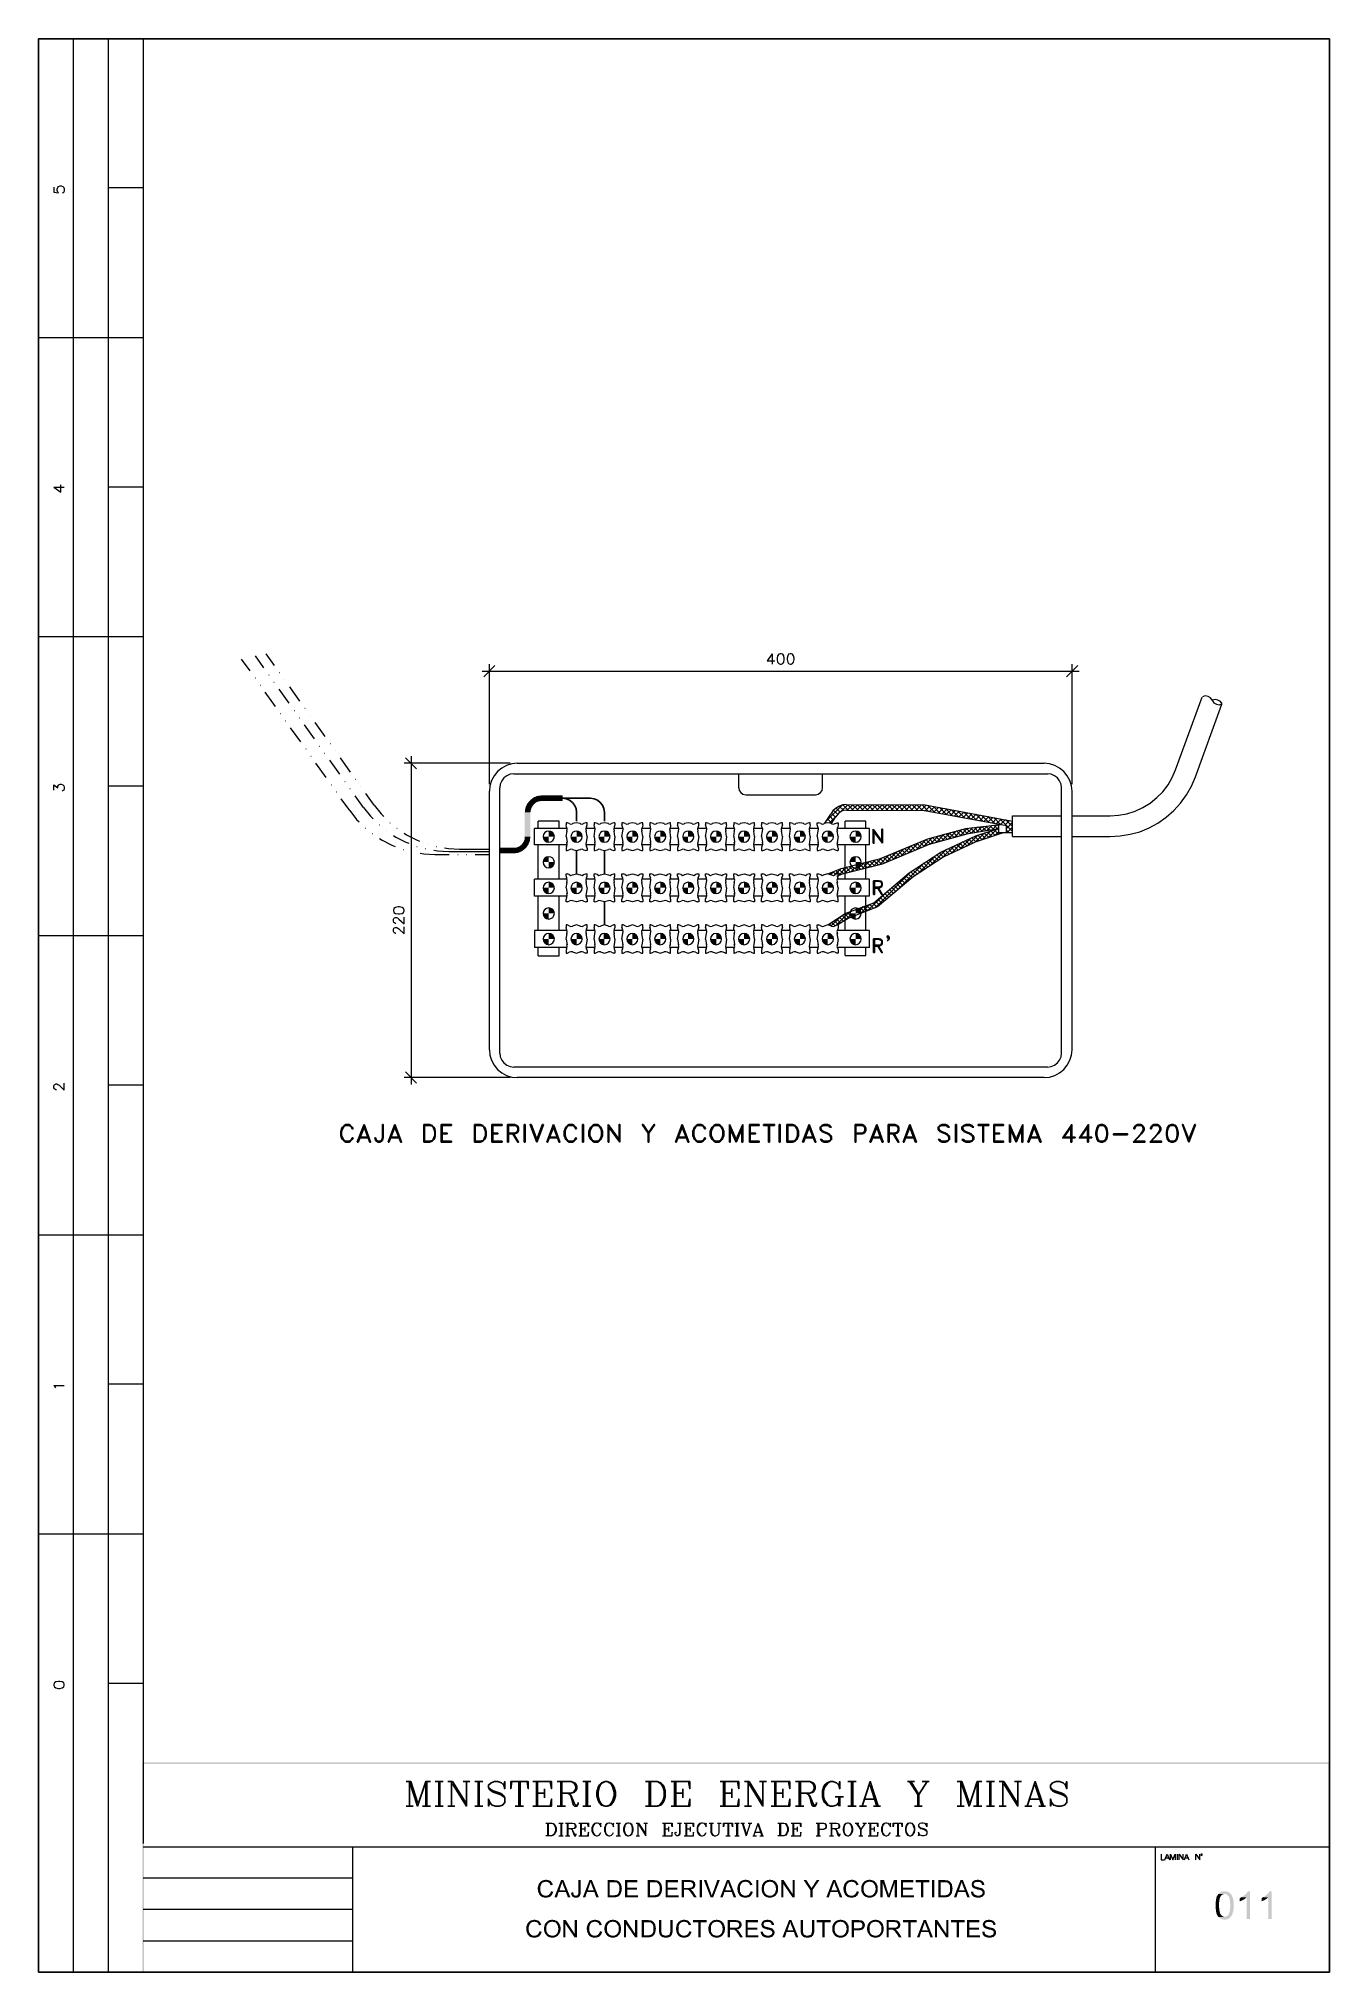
# Model space of a CAD drawing. Header units: millimetres. Extents: x 8 to 202, y 3 to 294.
import ezdxf

# ---------------------------------------------------------------- set-up
doc = ezdxf.new("R2010")
doc.units = ezdxf.units.MM
doc.layers.add('DGE_CONTORNOS', color=7, linetype='Continuous', lineweight=0)
doc.layers.add('DGE_RELLENO', color=7, linetype='Continuous', lineweight=0)

msp = doc.modelspace()

# ---------------------------------------------------------------- hatches: boundary and pattern name
at = {"layer": 'DGE_RELLENO', "true_color": 0x000000}
for points in [[(81.0683, 178.294), (81.915, 178.0824), (80.9837, 177.6167)], [(81.915, 178.0824), (80.9837, 177.6167), (81.8303, 177.6167)], [(81.8303, 177.6167), (80.9837, 177.6167), (81.8303, 173.976)], [(80.9837, 177.6167), (81.8303, 173.976), (80.9837, 173.976)], [(81.3223, 178.8867), (82.0843, 178.4634), (81.0683, 178.294)], [(82.0843, 178.4634), (81.0683, 178.294), (81.915, 178.0824)], [(81.7457, 179.3947), (82.3383, 178.802), (81.3223, 178.8867)], [(82.3383, 178.802), (81.3223, 178.8867), (82.0843, 178.4634)], [(82.2537, 179.818), (82.677, 179.0984), (81.7457, 179.3947)], [(82.677, 179.0984), (81.7457, 179.3947), (82.3383, 178.802)], [(82.8463, 180.072), (83.1003, 179.2677), (82.2537, 179.818)], [(83.1003, 179.2677), (82.2537, 179.818), (82.677, 179.0984)], [(83.5237, 180.1567), (83.5237, 179.31), (82.8463, 180.072)], [(83.5237, 179.31), (82.8463, 180.072), (83.1003, 179.2677)], [(86.6563, 179.31), (86.6563, 180.1567), (83.5237, 179.31)], [(86.6563, 180.1567), (83.5237, 179.31), (83.5237, 180.1567)], [(84.8783, 174.738), (84.582, 174.7804), (84.582, 173.976)], [(85.1747, 174.5687), (84.8783, 174.738), (84.582, 173.976)], [(85.344, 174.2724), (85.1747, 174.5687), (84.582, 173.976)], [(89.0693, 174.738), (88.773, 174.7804), (88.773, 173.976)], [(89.3657, 174.5687), (89.0693, 174.738), (88.773, 173.976)], [(89.535, 174.2724), (89.3657, 174.5687), (88.773, 173.976)], [(93.3027, 174.738), (92.964, 174.7804), (92.964, 173.976)], [(93.5567, 174.5687), (93.3027, 174.738), (92.964, 173.976)], [(93.726, 174.2724), (93.5567, 174.5687), (92.964, 173.976)], [(97.4937, 174.738), (97.155, 174.7804), (97.155, 173.976)], [(97.7477, 174.5687), (97.4937, 174.738), (97.155, 173.976)], [(97.917, 174.2724), (97.7477, 174.5687), (97.155, 173.976)], [(101.6847, 174.738), (101.346, 174.7804), (101.346, 173.976)], [(101.9387, 174.5687), (101.6847, 174.738), (101.346, 173.976)], [(102.1503, 174.2724), (101.9387, 174.5687), (101.346, 173.976)], [(105.8757, 174.738), (105.537, 174.7804), (105.537, 173.976)], [(106.1297, 174.5687), (105.8757, 174.738), (105.537, 173.976)], [(106.3413, 174.2724), (106.1297, 174.5687), (105.537, 173.976)], [(110.0667, 174.738), (109.7703, 174.7804), (109.7703, 173.976)], [(110.363, 174.5687), (110.0667, 174.738), (109.7703, 173.976)], [(110.5323, 174.2724), (110.363, 174.5687), (109.7703, 173.976)], [(114.2577, 174.738), (113.9613, 174.7804), (113.9613, 173.976)], [(114.554, 174.5687), (114.2577, 174.738), (113.9613, 173.976)], [(114.7233, 174.2724), (114.554, 174.5687), (113.9613, 173.976)], [(118.491, 174.738), (118.1523, 174.7804), (118.1523, 173.976)], [(118.745, 174.5687), (118.491, 174.738), (118.1523, 173.976)], [(118.9143, 174.2724), (118.745, 174.5687), (118.1523, 173.976)], [(122.682, 174.738), (122.3433, 174.7804), (122.3433, 173.976)], [(122.936, 174.5687), (122.682, 174.738), (122.3433, 173.976)], [(123.1053, 174.2724), (122.936, 174.5687), (122.3433, 173.976)], [(126.873, 174.738), (126.5343, 174.7804), (126.5343, 173.976)], [(127.127, 174.5687), (126.873, 174.738), (126.5343, 173.976)], [(127.3387, 174.2724), (127.127, 174.5687), (126.5343, 173.976)], [(131.064, 174.738), (130.7253, 174.7804), (130.7253, 173.976)], [(131.318, 174.5687), (131.064, 174.738), (130.7253, 173.976)], [(131.5297, 174.2724), (131.318, 174.5687), (130.7253, 173.976)], [(79.3327, 171.436), (79.3327, 172.2827), (77.216, 171.436)], [(79.3327, 172.2827), (77.216, 171.436), (77.216, 172.2827)], [(79.3327, 172.2827), (79.9677, 171.5207), (79.756, 172.325)], [(79.3327, 171.436), (79.3327, 172.2827), (79.9677, 171.5207)], [(79.756, 172.325), (80.5603, 171.7747), (80.1793, 172.4944)], [(79.9677, 171.5207), (79.756, 172.325), (80.5603, 171.7747)], [(80.1793, 172.4944), (81.1107, 172.198), (80.518, 172.7907)], [(80.5603, 171.7747), (80.1793, 172.4944), (81.1107, 172.198)], [(80.518, 172.7907), (81.4917, 172.706), (80.772, 173.1294)], [(81.1107, 172.198), (80.518, 172.7907), (81.4917, 172.706)], [(80.772, 173.1294), (81.7457, 173.2987), (80.9413, 173.5104)], [(81.4917, 172.706), (80.772, 173.1294), (81.7457, 173.2987)], [(81.7457, 173.2987), (80.9413, 173.5104), (81.8303, 173.976)], [(80.9413, 173.5104), (81.8303, 173.976), (80.9837, 173.976)], [(83.7353, 173.976), (83.7777, 173.6374), (84.582, 173.976)], [(83.7777, 173.6374), (83.9893, 173.3834), (84.582, 173.976)], [(83.9893, 173.3834), (84.2433, 173.1717), (84.582, 173.976)], [(84.2433, 173.1717), (84.582, 173.1294), (84.582, 173.976)], [(85.4287, 173.976), (85.344, 174.2724), (84.582, 173.976)], [(87.9263, 173.976), (88.011, 173.6374), (88.773, 173.976)], [(88.011, 173.6374), (88.1803, 173.3834), (88.773, 173.976)], [(88.1803, 173.3834), (88.4343, 173.1717), (88.773, 173.976)], [(88.4343, 173.1717), (88.773, 173.1294), (88.773, 173.976)], [(89.6197, 173.976), (89.535, 174.2724), (88.773, 173.976)], [(92.1173, 173.976), (92.202, 173.6374), (92.964, 173.976)], [(92.202, 173.6374), (92.3713, 173.3834), (92.964, 173.976)], [(92.3713, 173.3834), (92.6253, 173.1717), (92.964, 173.976)], [(92.6253, 173.1717), (92.964, 173.1294), (92.964, 173.976)], [(93.8107, 173.976), (93.726, 174.2724), (92.964, 173.976)], [(96.3083, 173.976), (96.393, 173.6374), (97.155, 173.976)], [(96.393, 173.6374), (96.5623, 173.3834), (97.155, 173.976)], [(96.5623, 173.3834), (96.8587, 173.1717), (97.155, 173.976)], [(96.8587, 173.1717), (97.155, 173.1294), (97.155, 173.976)], [(98.0017, 173.976), (97.917, 174.2724), (97.155, 173.976)], [(100.4993, 173.976), (100.584, 173.6374), (101.346, 173.976)], [(100.584, 173.6374), (100.7533, 173.3834), (101.346, 173.976)], [(100.7533, 173.3834), (101.0497, 173.1717), (101.346, 173.976)], [(101.0497, 173.1717), (101.346, 173.1294), (101.346, 173.976)], [(102.1927, 173.976), (102.1503, 174.2724), (101.346, 173.976)], [(104.7327, 173.976), (104.775, 173.6374), (105.537, 173.976)], [(104.775, 173.6374), (104.9443, 173.3834), (105.537, 173.976)], [(104.9443, 173.3834), (105.2407, 173.1717), (105.537, 173.976)], [(105.2407, 173.1717), (105.537, 173.1294), (105.537, 173.976)], [(106.3837, 173.976), (106.3413, 174.2724), (105.537, 173.976)], [(108.9237, 173.976), (108.966, 173.6374), (109.7703, 173.976)], [(108.966, 173.6374), (109.1777, 173.3834), (109.7703, 173.976)], [(109.1777, 173.3834), (109.4317, 173.1717), (109.7703, 173.976)], [(109.4317, 173.1717), (109.7703, 173.1294), (109.7703, 173.976)], [(110.5747, 173.976), (110.5323, 174.2724), (109.7703, 173.976)], [(113.1147, 173.976), (113.157, 173.6374), (113.9613, 173.976)], [(113.157, 173.6374), (113.3687, 173.3834), (113.9613, 173.976)], [(113.3687, 173.3834), (113.6227, 173.1717), (113.9613, 173.976)], [(113.6227, 173.1717), (113.9613, 173.1294), (113.9613, 173.976)], [(114.808, 173.976), (114.7233, 174.2724), (113.9613, 173.976)], [(117.3057, 173.976), (117.3903, 173.6374), (118.1523, 173.976)], [(117.3903, 173.6374), (117.5597, 173.3834), (118.1523, 173.976)], [(117.5597, 173.3834), (117.8137, 173.1717), (118.1523, 173.976)], [(117.8137, 173.1717), (118.1523, 173.1294), (118.1523, 173.976)], [(118.999, 173.976), (118.9143, 174.2724), (118.1523, 173.976)], [(121.4967, 173.976), (121.5813, 173.6374), (122.3433, 173.976)], [(121.5813, 173.6374), (121.7507, 173.3834), (122.3433, 173.976)], [(121.7507, 173.3834), (122.0047, 173.1717), (122.3433, 173.976)], [(122.0047, 173.1717), (122.3433, 173.1294), (122.3433, 173.976)], [(123.19, 173.976), (123.1053, 174.2724), (122.3433, 173.976)], [(125.6877, 173.976), (125.7723, 173.6374), (126.5343, 173.976)], [(125.7723, 173.6374), (125.9417, 173.3834), (126.5343, 173.976)], [(125.9417, 173.3834), (126.238, 173.1717), (126.5343, 173.976)], [(126.238, 173.1717), (126.5343, 173.1294), (126.5343, 173.976)], [(127.381, 173.976), (127.3387, 174.2724), (126.5343, 173.976)], [(129.8787, 173.976), (129.9633, 173.6374), (130.7253, 173.976)], [(129.9633, 173.6374), (130.1327, 173.3834), (130.7253, 173.976)], [(130.1327, 173.3834), (130.429, 173.1717), (130.7253, 173.976)], [(130.429, 173.1717), (130.7253, 173.1294), (130.7253, 173.976)], [(131.572, 173.976), (131.5297, 174.2724), (130.7253, 173.976)], [(83.7777, 170.42), (83.7353, 170.1237), (84.582, 170.1237)], [(83.9893, 170.7164), (83.7777, 170.42), (84.582, 170.1237)], [(84.2433, 170.8857), (83.9893, 170.7164), (84.582, 170.1237)], [(84.582, 170.928), (84.2433, 170.8857), (84.582, 170.1237)], [(84.582, 169.277), (84.8783, 169.3194), (84.582, 170.1237)], [(84.8783, 169.3194), (85.1747, 169.531), (84.582, 170.1237)], [(85.1747, 169.531), (85.344, 169.785), (84.582, 170.1237)], [(85.344, 169.785), (85.4287, 170.1237), (84.582, 170.1237)], [(129.9633, 170.42), (129.8787, 170.1237), (130.7253, 170.1237)], [(130.1327, 170.7164), (129.9633, 170.42), (130.7253, 170.1237)], [(130.429, 170.8857), (130.1327, 170.7164), (130.7253, 170.1237)], [(130.7253, 170.928), (130.429, 170.8857), (130.7253, 170.1237)], [(130.7253, 169.277), (131.064, 169.3194), (130.7253, 170.1237)], [(131.064, 169.3194), (131.318, 169.531), (130.7253, 170.1237)], [(131.318, 169.531), (131.5297, 169.785), (130.7253, 170.1237)], [(131.5297, 169.785), (131.572, 170.1237), (130.7253, 170.1237)], [(83.7353, 166.2714), (83.7777, 165.9327), (84.582, 166.2714)], [(83.7777, 165.9327), (83.9893, 165.6787), (84.582, 166.2714)], [(83.9893, 165.6787), (84.2433, 165.467), (84.582, 166.2714)], [(84.2433, 165.467), (84.582, 165.4247), (84.582, 166.2714)], [(84.8783, 167.0334), (84.582, 167.118), (84.582, 166.2714)], [(85.1747, 166.864), (84.8783, 167.0334), (84.582, 166.2714)], [(85.344, 166.5677), (85.1747, 166.864), (84.582, 166.2714)], [(85.4287, 166.2714), (85.344, 166.5677), (84.582, 166.2714)], [(87.9263, 166.2714), (88.011, 165.9327), (88.773, 166.2714)], [(88.011, 165.9327), (88.1803, 165.6787), (88.773, 166.2714)], [(88.1803, 165.6787), (88.4343, 165.467), (88.773, 166.2714)], [(88.4343, 165.467), (88.773, 165.4247), (88.773, 166.2714)], [(89.0693, 167.0334), (88.773, 167.118), (88.773, 166.2714)], [(89.3657, 166.864), (89.0693, 167.0334), (88.773, 166.2714)], [(89.535, 166.5677), (89.3657, 166.864), (88.773, 166.2714)], [(89.6197, 166.2714), (89.535, 166.5677), (88.773, 166.2714)], [(92.1173, 166.2714), (92.202, 165.9327), (92.964, 166.2714)], [(92.202, 165.9327), (92.3713, 165.6787), (92.964, 166.2714)], [(92.3713, 165.6787), (92.6253, 165.467), (92.964, 166.2714)], [(92.6253, 165.467), (92.964, 165.4247), (92.964, 166.2714)], [(93.3027, 167.0334), (92.964, 167.118), (92.964, 166.2714)], [(93.5567, 166.864), (93.3027, 167.0334), (92.964, 166.2714)], [(93.726, 166.5677), (93.5567, 166.864), (92.964, 166.2714)], [(93.8107, 166.2714), (93.726, 166.5677), (92.964, 166.2714)], [(96.3083, 166.2714), (96.393, 165.9327), (97.155, 166.2714)], [(96.393, 165.9327), (96.5623, 165.6787), (97.155, 166.2714)], [(96.5623, 165.6787), (96.8587, 165.467), (97.155, 166.2714)], [(96.8587, 165.467), (97.155, 165.4247), (97.155, 166.2714)], [(97.4937, 167.0334), (97.155, 167.118), (97.155, 166.2714)], [(97.7477, 166.864), (97.4937, 167.0334), (97.155, 166.2714)], [(97.917, 166.5677), (97.7477, 166.864), (97.155, 166.2714)], [(98.0017, 166.2714), (97.917, 166.5677), (97.155, 166.2714)], [(100.4993, 166.2714), (100.584, 165.9327), (101.346, 166.2714)], [(100.584, 165.9327), (100.7533, 165.6787), (101.346, 166.2714)], [(100.7533, 165.6787), (101.0497, 165.467), (101.346, 166.2714)], [(101.0497, 165.467), (101.346, 165.4247), (101.346, 166.2714)], [(101.6847, 167.0334), (101.346, 167.118), (101.346, 166.2714)], [(101.9387, 166.864), (101.6847, 167.0334), (101.346, 166.2714)], [(102.1503, 166.5677), (101.9387, 166.864), (101.346, 166.2714)], [(102.1927, 166.2714), (102.1503, 166.5677), (101.346, 166.2714)], [(104.7327, 166.2714), (104.775, 165.9327), (105.537, 166.2714)], [(104.775, 165.9327), (104.9443, 165.6787), (105.537, 166.2714)], [(104.9443, 165.6787), (105.2407, 165.467), (105.537, 166.2714)], [(105.2407, 165.467), (105.537, 165.4247), (105.537, 166.2714)], [(105.8757, 167.0334), (105.537, 167.118), (105.537, 166.2714)], [(106.1297, 166.864), (105.8757, 167.0334), (105.537, 166.2714)], [(106.3413, 166.5677), (106.1297, 166.864), (105.537, 166.2714)], [(106.3837, 166.2714), (106.3413, 166.5677), (105.537, 166.2714)], [(108.9237, 166.2714), (108.966, 165.9327), (109.7703, 166.2714)], [(108.966, 165.9327), (109.1777, 165.6787), (109.7703, 166.2714)], [(109.1777, 165.6787), (109.4317, 165.467), (109.7703, 166.2714)], [(109.4317, 165.467), (109.7703, 165.4247), (109.7703, 166.2714)], [(110.0667, 167.0334), (109.7703, 167.118), (109.7703, 166.2714)], [(110.363, 166.864), (110.0667, 167.0334), (109.7703, 166.2714)], [(110.5323, 166.5677), (110.363, 166.864), (109.7703, 166.2714)], [(110.5747, 166.2714), (110.5323, 166.5677), (109.7703, 166.2714)], [(113.1147, 166.2714), (113.157, 165.9327), (113.9613, 166.2714)], [(113.157, 165.9327), (113.3687, 165.6787), (113.9613, 166.2714)], [(113.3687, 165.6787), (113.6227, 165.467), (113.9613, 166.2714)], [(113.6227, 165.467), (113.9613, 165.4247), (113.9613, 166.2714)], [(114.2577, 167.0334), (113.9613, 167.118), (113.9613, 166.2714)], [(114.554, 166.864), (114.2577, 167.0334), (113.9613, 166.2714)], [(114.7233, 166.5677), (114.554, 166.864), (113.9613, 166.2714)], [(114.808, 166.2714), (114.7233, 166.5677), (113.9613, 166.2714)], [(117.3057, 166.2714), (117.3903, 165.9327), (118.1523, 166.2714)], [(117.3903, 165.9327), (117.5597, 165.6787), (118.1523, 166.2714)], [(117.5597, 165.6787), (117.8137, 165.467), (118.1523, 166.2714)], [(117.8137, 165.467), (118.1523, 165.4247), (118.1523, 166.2714)], [(118.491, 167.0334), (118.1523, 167.118), (118.1523, 166.2714)], [(118.745, 166.864), (118.491, 167.0334), (118.1523, 166.2714)], [(118.9143, 166.5677), (118.745, 166.864), (118.1523, 166.2714)], [(118.999, 166.2714), (118.9143, 166.5677), (118.1523, 166.2714)], [(121.4967, 166.2714), (121.5813, 165.9327), (122.3433, 166.2714)], [(121.5813, 165.9327), (121.7507, 165.6787), (122.3433, 166.2714)], [(121.7507, 165.6787), (122.0047, 165.467), (122.3433, 166.2714)], [(122.0047, 165.467), (122.3433, 165.4247), (122.3433, 166.2714)], [(122.682, 167.0334), (122.3433, 167.118), (122.3433, 166.2714)], [(122.936, 166.864), (122.682, 167.0334), (122.3433, 166.2714)], [(123.1053, 166.5677), (122.936, 166.864), (122.3433, 166.2714)], [(123.19, 166.2714), (123.1053, 166.5677), (122.3433, 166.2714)], [(125.6877, 166.2714), (125.7723, 165.9327), (126.5343, 166.2714)], [(125.7723, 165.9327), (125.9417, 165.6787), (126.5343, 166.2714)], [(125.9417, 165.6787), (126.238, 165.467), (126.5343, 166.2714)], [(126.238, 165.467), (126.5343, 165.4247), (126.5343, 166.2714)], [(126.873, 167.0334), (126.5343, 167.118), (126.5343, 166.2714)], [(127.127, 166.864), (126.873, 167.0334), (126.5343, 166.2714)], [(127.3387, 166.5677), (127.127, 166.864), (126.5343, 166.2714)], [(127.381, 166.2714), (127.3387, 166.5677), (126.5343, 166.2714)], [(129.8787, 166.2714), (129.9633, 165.9327), (130.7253, 166.2714)], [(129.9633, 165.9327), (130.1327, 165.6787), (130.7253, 166.2714)], [(130.1327, 165.6787), (130.429, 165.467), (130.7253, 166.2714)], [(130.429, 165.467), (130.7253, 165.4247), (130.7253, 166.2714)], [(131.064, 167.0334), (130.7253, 167.118), (130.7253, 166.2714)], [(131.318, 166.864), (131.064, 167.0334), (130.7253, 166.2714)], [(131.5297, 166.5677), (131.318, 166.864), (130.7253, 166.2714)], [(131.572, 166.2714), (131.5297, 166.5677), (130.7253, 166.2714)], [(84.8783, 163.181), (84.582, 163.2657), (84.582, 162.419)], [(85.1747, 163.0117), (84.8783, 163.181), (84.582, 162.419)], [(85.344, 162.7577), (85.1747, 163.0117), (84.582, 162.419)], [(131.064, 163.181), (130.7253, 163.2657), (130.7253, 162.419)], [(131.318, 163.0117), (131.064, 163.181), (130.7253, 162.419)], [(131.5297, 162.7577), (131.318, 163.0117), (130.7253, 162.419)], [(83.7353, 162.419), (83.7777, 162.0804), (84.582, 162.419)], [(83.7777, 162.0804), (83.9893, 161.8264), (84.582, 162.419)], [(83.9893, 161.8264), (84.2433, 161.657), (84.582, 162.419)], [(84.2433, 161.657), (84.582, 161.5724), (84.582, 162.419)], [(85.4287, 162.419), (85.344, 162.7577), (84.582, 162.419)], [(129.8787, 162.419), (129.9633, 162.0804), (130.7253, 162.419)], [(129.9633, 162.0804), (130.1327, 161.8264), (130.7253, 162.419)], [(130.1327, 161.8264), (130.429, 161.657), (130.7253, 162.419)], [(130.429, 161.657), (130.7253, 161.5724), (130.7253, 162.419)], [(131.572, 162.419), (131.5297, 162.7577), (130.7253, 162.419)], [(83.7353, 158.5667), (83.7777, 158.228), (84.582, 158.5667)], [(83.7777, 158.228), (83.9893, 157.974), (84.582, 158.5667)], [(83.9893, 157.974), (84.2433, 157.8047), (84.582, 158.5667)], [(84.2433, 157.8047), (84.582, 157.72), (84.582, 158.5667)], [(84.8783, 159.3287), (84.582, 159.4134), (84.582, 158.5667)], [(85.1747, 159.1594), (84.8783, 159.3287), (84.582, 158.5667)], [(85.344, 158.9054), (85.1747, 159.1594), (84.582, 158.5667)], [(85.4287, 158.5667), (85.344, 158.9054), (84.582, 158.5667)], [(87.9263, 158.5667), (88.011, 158.228), (88.773, 158.5667)], [(88.011, 158.228), (88.1803, 157.974), (88.773, 158.5667)], [(88.1803, 157.974), (88.4343, 157.8047), (88.773, 158.5667)], [(88.4343, 157.8047), (88.773, 157.72), (88.773, 158.5667)], [(89.0693, 159.3287), (88.773, 159.4134), (88.773, 158.5667)], [(89.3657, 159.1594), (89.0693, 159.3287), (88.773, 158.5667)], [(89.535, 158.9054), (89.3657, 159.1594), (88.773, 158.5667)], [(89.6197, 158.5667), (89.535, 158.9054), (88.773, 158.5667)], [(92.1173, 158.5667), (92.202, 158.228), (92.964, 158.5667)], [(92.202, 158.228), (92.3713, 157.974), (92.964, 158.5667)], [(92.3713, 157.974), (92.6253, 157.8047), (92.964, 158.5667)], [(92.6253, 157.8047), (92.964, 157.72), (92.964, 158.5667)], [(93.3027, 159.3287), (92.964, 159.4134), (92.964, 158.5667)], [(93.5567, 159.1594), (93.3027, 159.3287), (92.964, 158.5667)], [(93.726, 158.9054), (93.5567, 159.1594), (92.964, 158.5667)], [(93.8107, 158.5667), (93.726, 158.9054), (92.964, 158.5667)], [(96.3083, 158.5667), (96.393, 158.228), (97.155, 158.5667)], [(96.393, 158.228), (96.5623, 157.974), (97.155, 158.5667)], [(96.5623, 157.974), (96.8587, 157.8047), (97.155, 158.5667)], [(96.8587, 157.8047), (97.155, 157.72), (97.155, 158.5667)], [(97.4937, 159.3287), (97.155, 159.4134), (97.155, 158.5667)], [(97.7477, 159.1594), (97.4937, 159.3287), (97.155, 158.5667)], [(97.917, 158.9054), (97.7477, 159.1594), (97.155, 158.5667)], [(98.0017, 158.5667), (97.917, 158.9054), (97.155, 158.5667)], [(100.4993, 158.5667), (100.584, 158.228), (101.346, 158.5667)], [(100.584, 158.228), (100.7533, 157.974), (101.346, 158.5667)], [(100.7533, 157.974), (101.0497, 157.8047), (101.346, 158.5667)], [(101.0497, 157.8047), (101.346, 157.72), (101.346, 158.5667)], [(101.6847, 159.3287), (101.346, 159.4134), (101.346, 158.5667)], [(101.9387, 159.1594), (101.6847, 159.3287), (101.346, 158.5667)], [(102.1503, 158.9054), (101.9387, 159.1594), (101.346, 158.5667)], [(102.1927, 158.5667), (102.1503, 158.9054), (101.346, 158.5667)], [(104.7327, 158.5667), (104.775, 158.228), (105.537, 158.5667)], [(104.775, 158.228), (104.9443, 157.974), (105.537, 158.5667)], [(104.9443, 157.974), (105.2407, 157.8047), (105.537, 158.5667)], [(105.2407, 157.8047), (105.537, 157.72), (105.537, 158.5667)], [(105.8757, 159.3287), (105.537, 159.4134), (105.537, 158.5667)], [(106.1297, 159.1594), (105.8757, 159.3287), (105.537, 158.5667)], [(106.3413, 158.9054), (106.1297, 159.1594), (105.537, 158.5667)], [(106.3837, 158.5667), (106.3413, 158.9054), (105.537, 158.5667)], [(108.9237, 158.5667), (108.966, 158.228), (109.7703, 158.5667)], [(108.966, 158.228), (109.1777, 157.974), (109.7703, 158.5667)], [(109.1777, 157.974), (109.4317, 157.8047), (109.7703, 158.5667)], [(109.4317, 157.8047), (109.7703, 157.72), (109.7703, 158.5667)], [(110.0667, 159.3287), (109.7703, 159.4134), (109.7703, 158.5667)], [(110.363, 159.1594), (110.0667, 159.3287), (109.7703, 158.5667)], [(110.5323, 158.9054), (110.363, 159.1594), (109.7703, 158.5667)], [(110.5747, 158.5667), (110.5323, 158.9054), (109.7703, 158.5667)], [(113.1147, 158.5667), (113.157, 158.228), (113.9613, 158.5667)], [(113.157, 158.228), (113.3687, 157.974), (113.9613, 158.5667)], [(113.3687, 157.974), (113.6227, 157.8047), (113.9613, 158.5667)], [(113.6227, 157.8047), (113.9613, 157.72), (113.9613, 158.5667)], [(114.2577, 159.3287), (113.9613, 159.4134), (113.9613, 158.5667)], [(114.554, 159.1594), (114.2577, 159.3287), (113.9613, 158.5667)], [(114.7233, 158.9054), (114.554, 159.1594), (113.9613, 158.5667)], [(114.808, 158.5667), (114.7233, 158.9054), (113.9613, 158.5667)], [(117.3057, 158.5667), (117.3903, 158.228), (118.1523, 158.5667)], [(117.3903, 158.228), (117.5597, 157.974), (118.1523, 158.5667)], [(117.5597, 157.974), (117.8137, 157.8047), (118.1523, 158.5667)], [(117.8137, 157.8047), (118.1523, 157.72), (118.1523, 158.5667)], [(118.491, 159.3287), (118.1523, 159.4134), (118.1523, 158.5667)], [(118.745, 159.1594), (118.491, 159.3287), (118.1523, 158.5667)], [(118.9143, 158.9054), (118.745, 159.1594), (118.1523, 158.5667)], [(118.999, 158.5667), (118.9143, 158.9054), (118.1523, 158.5667)], [(121.4967, 158.5667), (121.5813, 158.228), (122.3433, 158.5667)], [(121.5813, 158.228), (121.7507, 157.974), (122.3433, 158.5667)], [(121.7507, 157.974), (122.0047, 157.8047), (122.3433, 158.5667)], [(122.0047, 157.8047), (122.3433, 157.72), (122.3433, 158.5667)], [(122.682, 159.3287), (122.3433, 159.4134), (122.3433, 158.5667)], [(122.936, 159.1594), (122.682, 159.3287), (122.3433, 158.5667)], [(123.1053, 158.9054), (122.936, 159.1594), (122.3433, 158.5667)], [(123.19, 158.5667), (123.1053, 158.9054), (122.3433, 158.5667)], [(125.6877, 158.5667), (125.7723, 158.228), (126.5343, 158.5667)], [(125.7723, 158.228), (125.9417, 157.974), (126.5343, 158.5667)], [(125.9417, 157.974), (126.238, 157.8047), (126.5343, 158.5667)], [(126.238, 157.8047), (126.5343, 157.72), (126.5343, 158.5667)], [(126.873, 159.3287), (126.5343, 159.4134), (126.5343, 158.5667)], [(127.127, 159.1594), (126.873, 159.3287), (126.5343, 158.5667)], [(127.3387, 158.9054), (127.127, 159.1594), (126.5343, 158.5667)], [(127.381, 158.5667), (127.3387, 158.9054), (126.5343, 158.5667)], [(129.8787, 158.5667), (129.9633, 158.228), (130.7253, 158.5667)], [(129.9633, 158.228), (130.1327, 157.974), (130.7253, 158.5667)], [(130.1327, 157.974), (130.429, 157.8047), (130.7253, 158.5667)], [(130.429, 157.8047), (130.7253, 157.72), (130.7253, 158.5667)], [(131.064, 159.3287), (130.7253, 159.4134), (130.7253, 158.5667)], [(131.318, 159.1594), (131.064, 159.3287), (130.7253, 158.5667)], [(131.5297, 158.9054), (131.318, 159.1594), (130.7253, 158.5667)], [(131.572, 158.5667), (131.5297, 158.9054), (130.7253, 158.5667)], [(23.4527, 34.8263), (23.7067, 34.5723), (201.9723, 34.8263)], [(23.4527, 3.2456), (23.7067, 34.5723), (23.4527, 34.8263)], [(23.7067, 3.3726), (23.4527, 3.2456), (23.7067, 34.5723)], [(23.7067, 34.5723), (201.9723, 34.8263), (201.8453, 34.5723)], [(201.9723, 34.8263), (201.8453, 34.5723), (201.9723, 34.6993)], [(201.9723, 34.6993), (201.8453, 34.5723), (201.9723, 3.2456)], [(201.8453, 34.5723), (201.9723, 3.2456), (201.8453, 3.3726)], [(84.1587, 17.1733), (84.074, 17.1733), (84.0317, 17.131), (83.8623, 17.131), (83.82, 17.0886), (83.7353, 17.0886), (83.6507, 17.0463), (83.6083, 17.0463), (83.5237, 17.0039), (83.4813, 16.9616), (83.439, 16.9193), (83.3543, 16.8769), (83.312, 16.8346), (83.2697, 16.7923), (83.2273, 16.7076), (83.185, 16.6653), (83.1427, 16.623), (83.1003, 16.5383), (83.058, 16.4536), (83.058, 16.4113), (83.0157, 16.3266), (83.0157, 16.2843), (82.9733, 16.1996), (82.9733, 16.0726), (82.931, 15.988), (82.931, 15.6916), (82.9733, 15.607), (82.9733, 15.3953), (83.0157, 15.3106), (83.0157, 15.2683), (83.058, 15.1836), (83.1003, 15.1413), (83.1003, 15.0566), (83.1427, 14.972), (83.185, 14.9296), (83.2273, 14.8873), (83.2697, 14.8026), (83.312, 14.7603), (83.3543, 14.7179), (84.1587, 14.7603), (83.947, 14.7603), (83.9047, 14.8026), (83.82, 14.8026), (83.7777, 14.8449), (83.693, 14.8873), (83.6507, 14.9296), (83.6083, 14.972), (83.566, 15.0143), (83.4813, 15.0566), (83.4813, 15.0989), (83.439, 15.1836), (83.3967, 15.2683), (83.3543, 15.3106), (83.3543, 15.4376), (83.312, 15.5223), (83.312, 16.115), (83.3543, 16.1996), (83.3543, 16.2419), (83.3967, 16.3266), (83.3967, 16.3689), (83.439, 16.4536), (83.4813, 16.4959), (83.5237, 16.5806), (83.566, 16.623), (83.6083, 16.6653), (83.6507, 16.7076), (83.693, 16.7499), (83.7353, 16.7499), (83.82, 16.7923), (83.8623, 16.8346), (84.0317, 16.8346), (84.074, 16.8769), (84.9207, 16.8769), (84.8783, 16.9193), (84.836, 16.9616), (84.7937, 17.0039), (84.7513, 17.0039), (84.6667, 17.0463), (84.6243, 17.0886), (84.5397, 17.0886), (84.455, 17.131), (84.328, 17.131), (84.2433, 17.1733)], [(84.9207, 15.4376), (84.9207, 15.3953), (84.8783, 15.3529), (84.8783, 15.2683), (84.836, 15.1836), (84.7937, 15.1413), (84.7513, 15.0566), (84.709, 15.0143), (84.6667, 14.972), (84.6243, 14.9296), (84.6243, 14.8873), (84.5397, 14.8873), (84.4973, 14.8449), (84.4127, 14.8026), (84.3703, 14.8026), (84.2857, 14.7603), (84.1587, 14.7603), (83.3543, 14.7179), (83.439, 14.6756), (83.4813, 14.6333), (83.5237, 14.5909), (83.6083, 14.5909), (83.6507, 14.5486), (83.7353, 14.5063), (83.8623, 14.5063), (83.947, 14.464), (84.328, 14.464), (84.4127, 14.5063), (84.5397, 14.5063), (84.6243, 14.5486), (84.6667, 14.5909), (84.7513, 14.5909), (84.7937, 14.6333), (84.8783, 14.6756), (84.8783, 14.7179), (84.963, 14.7603), (85.0053, 14.8026), (85.0477, 14.8449), (85.09, 14.9296), (85.09, 14.972), (85.1323, 15.0566), (85.1747, 15.0989), (85.217, 15.1836), (85.217, 15.2683), (85.2593, 15.3529)], [(84.9207, 16.8769), (84.1587, 16.8769), (84.201, 16.8769), (84.2857, 16.8346), (84.4127, 16.8346), (84.4973, 16.7923), (84.5397, 16.7499), (84.582, 16.7499), (84.6243, 16.7076), (84.709, 16.6653), (84.7513, 16.5806), (84.7513, 16.5383), (84.7937, 16.4536), (84.836, 16.4113), (84.8783, 16.3266), (85.217, 16.4113), (85.1747, 16.4536), (85.1747, 16.4959), (85.1323, 16.5806), (85.09, 16.623), (85.0477, 16.7076), (85.0053, 16.7499), (84.963, 16.8346)], [(86.7833, 17.131), (86.4447, 17.131), (85.4287, 14.5063), (85.8097, 14.5063), (86.0637, 15.3106), (87.1643, 15.3106), (86.1907, 15.5646), (86.4447, 16.3266), (86.4447, 16.3689), (86.487, 16.4113), (86.5293, 16.4959), (86.5293, 16.5383), (86.5717, 16.623), (86.5717, 16.7499), (86.614, 16.8346)], [(86.7833, 17.131), (86.614, 16.8346), (86.614, 16.7499), (86.6563, 16.6653), (86.6563, 16.623), (86.6987, 16.5383), (86.741, 16.4536), (86.741, 16.3689), (86.7833, 16.2843), (87.0797, 15.5646), (86.1907, 15.5646), (87.1643, 15.3106), (87.4607, 14.5063), (87.8417, 14.5063)], [(88.265, 15.2683), (87.9263, 15.2259), (87.9263, 15.1836), (87.9687, 15.0989), (87.9687, 14.9296), (88.011, 14.8873), (88.011, 14.8026), (88.0533, 14.7603), (88.0957, 14.7179), (88.138, 14.6756), (88.138, 14.6333), (88.1803, 14.5909), (88.2227, 14.5486), (88.3073, 14.5486), (88.3497, 14.5063), (88.4343, 14.5063), (88.4767, 14.464), (88.8577, 14.464), (88.9423, 14.5063), (88.9847, 14.5063), (89.0693, 14.5486), (89.1117, 14.5909), (89.1963, 14.6333), (89.2387, 14.7179), (89.281, 14.7603), (88.5613, 14.7603), (88.4767, 14.8026), (88.4343, 14.8449), (88.3497, 14.8873), (88.3497, 14.9296), (88.3073, 14.972), (88.3073, 15.0566), (88.265, 15.0989), (88.265, 15.1836)], [(89.3657, 17.131), (89.027, 17.131), (89.027, 15.0566), (88.9847, 14.972), (88.9847, 14.9296), (88.9423, 14.8873), (88.8577, 14.8449), (88.8577, 14.8026), (88.773, 14.8026), (88.7307, 14.7603), (88.646, 14.7603), (89.281, 14.7603), (89.281, 14.8449), (89.3233, 14.8449), (89.3233, 14.9296), (89.3657, 15.0143), (89.3657, 15.3529)], [(91.059, 17.131), (90.7203, 17.131), (89.7043, 14.5063), (90.0853, 14.5063), (90.3393, 15.3106), (91.44, 15.3106), (90.4663, 15.5646), (90.7203, 16.3266), (90.7203, 16.3689), (90.7627, 16.4113), (90.805, 16.4959), (90.805, 16.5383), (90.8473, 16.623), (90.8473, 16.7499), (90.8897, 16.8346)], [(91.059, 17.131), (90.8897, 16.8346), (90.8897, 16.7499), (90.932, 16.6653), (90.932, 16.623), (90.9743, 16.5383), (91.0167, 16.4536), (91.0167, 16.3689), (91.059, 16.2843), (91.3553, 15.5646), (90.4663, 15.5646), (91.44, 15.3106), (91.7363, 14.5063), (92.1173, 14.5063)], [(94.3187, 17.131), (93.4297, 17.131), (93.4297, 14.5063), (94.6573, 14.5063), (94.6997, 14.5486), (94.8267, 14.5486), (94.9113, 14.5909), (94.9537, 14.6333), (95.0383, 14.6333), (95.0807, 14.6756), (95.123, 14.7179), (95.1653, 14.7603), (95.2077, 14.8026), (93.7683, 14.8026), (93.7683, 16.7923), (94.3187, 16.7923), (95.2077, 16.8346), (95.1653, 16.8769), (95.123, 16.9193), (95.0383, 16.9616), (94.996, 17.0039), (94.9113, 17.0463), (94.869, 17.0463), (94.7843, 17.0886), (94.488, 17.0886), (94.4033, 17.131)], [(95.2077, 16.8346), (94.3187, 16.7923), (94.6573, 16.7923), (94.6997, 16.7499), (94.7843, 16.7499), (94.8267, 16.7076), (94.869, 16.6653), (94.9537, 16.623), (94.996, 16.5806), (95.0383, 16.5383), (95.0807, 16.4536), (95.123, 16.4113), (95.123, 16.3689), (95.1653, 16.2843), (95.1653, 16.2419), (95.2077, 16.1573), (95.2077, 15.5223), (95.1653, 15.4376), (95.1653, 15.3106), (95.123, 15.3106), (95.123, 15.2259), (95.0807, 15.1413), (95.0383, 15.0989), (94.996, 15.0566), (94.9537, 15.0143), (94.9113, 14.972), (94.869, 14.9296), (94.7843, 14.8873), (94.6997, 14.8449), (94.5727, 14.8449), (94.488, 14.8026), (93.7683, 14.8026), (95.2077, 14.8026), (95.2923, 14.8449), (95.3347, 14.9296), (95.3347, 14.972), (95.377, 15.0143), (95.4193, 15.0989), (95.4617, 15.1413), (95.4617, 15.2259), (95.504, 15.3106), (95.504, 15.3953), (95.5463, 15.4376), (95.5463, 15.7339), (95.5887, 15.8186), (95.5887, 15.8609), (95.5463, 15.9456), (95.5463, 16.1573), (95.504, 16.2419), (95.504, 16.3689), (95.4617, 16.4536), (95.4617, 16.4959), (95.4193, 16.5383), (95.377, 16.623), (95.3347, 16.6653), (95.2923, 16.7499), (95.25, 16.7923)], [(97.917, 17.131), (96.0543, 17.131), (96.0543, 14.5063), (98.0017, 14.5063), (98.0017, 14.8026), (96.393, 14.8026), (96.393, 15.6916), (97.8323, 15.6916), (97.8323, 15.988), (96.393, 15.988), (96.393, 16.7923), (97.917, 16.7923)], [(100.3723, 17.131), (99.4833, 17.131), (99.4833, 14.5063), (100.711, 14.5063), (100.7533, 14.5486), (100.8803, 14.5486), (100.965, 14.5909), (101.0073, 14.6333), (101.092, 14.6333), (101.1343, 14.6756), (101.1767, 14.7179), (101.219, 14.7603), (101.2613, 14.8026), (99.822, 14.8026), (99.822, 16.7923), (100.3723, 16.7923), (101.2613, 16.8346), (101.219, 16.8769), (101.1767, 16.9193), (101.092, 16.9616), (101.0497, 17.0039), (100.965, 17.0463), (100.9227, 17.0463), (100.838, 17.0886), (100.5417, 17.0886), (100.457, 17.131)], [(101.2613, 16.8346), (100.3723, 16.7923), (100.711, 16.7923), (100.7533, 16.7499), (100.838, 16.7499), (100.8803, 16.7076), (100.9227, 16.6653), (101.0073, 16.623), (101.0497, 16.5806), (101.092, 16.5383), (101.1343, 16.4536), (101.1767, 16.4113), (101.1767, 16.3689), (101.219, 16.2843), (101.219, 16.2419), (101.2613, 16.1573), (101.2613, 15.5223), (101.219, 15.4376), (101.219, 15.3106), (101.1767, 15.3106), (101.1767, 15.2259), (101.1343, 15.1413), (101.092, 15.0989), (101.0497, 15.0566), (101.0073, 15.0143), (100.965, 14.972), (100.9227, 14.9296), (100.838, 14.8873), (100.7533, 14.8449), (100.6263, 14.8449), (100.5417, 14.8026), (99.822, 14.8026), (101.2613, 14.8026), (101.346, 14.8449), (101.3883, 14.9296), (101.3883, 14.972), (101.4307, 15.0143), (101.473, 15.0989), (101.5153, 15.1413), (101.5153, 15.2259), (101.5577, 15.3106), (101.5577, 15.3953), (101.6, 15.4376), (101.6, 15.7339), (101.6423, 15.8186), (101.6423, 15.8609), (101.6, 15.9456), (101.6, 16.1573), (101.5577, 16.2419), (101.5577, 16.3689), (101.5153, 16.4536), (101.5153, 16.4959), (101.473, 16.5383), (101.4307, 16.623), (101.3883, 16.6653), (101.346, 16.7499), (101.3037, 16.7923)], [(104.013, 17.131), (102.1503, 17.131), (102.1503, 14.5063), (104.0977, 14.5063), (104.0977, 14.8026), (102.489, 14.8026), (102.489, 15.6916), (103.9283, 15.6916), (103.9283, 15.988), (102.489, 15.988), (102.489, 16.7923), (104.013, 16.7923)], [(105.7063, 17.131), (104.5633, 17.131), (104.5633, 14.5063), (104.902, 14.5063), (104.902, 15.6493), (105.283, 15.6493), (105.918, 15.6916), (105.9603, 15.6916), (106.045, 15.7339), (106.1297, 15.7339), (106.172, 15.7763), (106.2567, 15.7763), (106.299, 15.8186), (106.3837, 15.8609), (106.426, 15.9033), (106.4683, 15.9456), (104.902, 15.9456), (104.902, 16.8346), (105.7063, 16.8346), (106.4683, 16.8769), (106.426, 16.9193), (106.3413, 16.9616), (106.299, 17.0039), (106.2567, 17.0463), (106.172, 17.0463), (106.0873, 17.0886), (105.8757, 17.0886), (105.791, 17.131)], [(106.4683, 16.8769), (105.7063, 16.8346), (105.8333, 16.8346), (105.918, 16.7923), (106.0027, 16.7923), (106.045, 16.7499), (106.0873, 16.7499), (106.1297, 16.7076), (106.172, 16.6653), (106.2143, 16.623), (106.2567, 16.5383), (106.2567, 16.4959), (106.299, 16.4113), (106.299, 16.3689), (106.2567, 16.2843), (106.2567, 16.2419), (106.2143, 16.1573), (106.172, 16.115), (106.1297, 16.0726), (106.0873, 16.0303), (106.0027, 16.0303), (106.0027, 15.988), (105.791, 15.988), (105.7063, 15.9456), (104.902, 15.9456), (106.4683, 15.9456), (106.5107, 15.988), (106.553, 16.0726), (106.5953, 16.115), (106.5953, 16.1996), (106.6377, 16.2419), (106.6377, 16.5383), (106.5953, 16.5806), (106.5953, 16.6653), (106.553, 16.7499), (106.5107, 16.7923), (106.5107, 16.8346)], [(105.918, 15.6916), (105.283, 15.6493), (105.537, 15.6493), (105.5793, 15.607), (105.664, 15.5646), (105.7063, 15.5223), (105.7487, 15.4799), (105.8333, 15.3953), (105.8757, 15.3529), (105.8757, 15.3106), (105.918, 15.2683), (105.9603, 15.1836), (106.0027, 15.1413), (106.0873, 15.0566), (106.426, 14.5063), (106.8493, 14.5063), (106.3837, 15.2259), (106.3413, 15.3106), (106.299, 15.3529), (106.2567, 15.3953), (106.2143, 15.4799), (106.172, 15.5223), (106.1297, 15.5646), (106.0873, 15.5646), (106.045, 15.607), (105.9603, 15.6493)], [(107.2727, 17.131), (107.6113, 17.131), (107.6113, 14.5063), (107.2727, 14.5063), (107.2727, 17.131)], [(108.2887, 17.131), (107.9077, 17.131), (108.9237, 14.5063), (109.093, 14.8026), (109.093, 14.8873), (109.0507, 14.9296), (109.0507, 15.0143), (109.0083, 15.0566), (109.0083, 15.1413), (108.966, 15.2259)], [(110.3207, 17.131), (109.9397, 17.131), (109.2623, 15.2259), (109.22, 15.1413), (109.1777, 15.0566), (109.1777, 15.0143), (109.1353, 14.9296), (109.1353, 14.8449), (109.093, 14.8026), (108.9237, 14.5063), (109.3047, 14.5063)], [(111.7177, 17.131), (111.379, 17.131), (110.363, 14.5063), (110.744, 14.5063), (110.998, 15.3106), (112.0987, 15.3106), (111.125, 15.5646), (111.379, 16.3266), (111.379, 16.3689), (111.4213, 16.4113), (111.4637, 16.4959), (111.4637, 16.5383), (111.506, 16.623), (111.506, 16.7499), (111.5483, 16.8346)], [(111.7177, 17.131), (111.5483, 16.8346), (111.5483, 16.7499), (111.5907, 16.6653), (111.5907, 16.623), (111.633, 16.5383), (111.6753, 16.4536), (111.6753, 16.3689), (111.7177, 16.2843), (112.014, 15.5646), (111.125, 15.5646), (112.0987, 15.3106), (112.395, 14.5063), (112.776, 14.5063)], [(114.173, 17.1733), (114.0883, 17.1733), (114.046, 17.131), (113.8767, 17.131), (113.8343, 17.0886), (113.7497, 17.0886), (113.665, 17.0463), (113.6227, 17.0463), (113.538, 17.0039), (113.4957, 16.9616), (113.4533, 16.9193), (113.3687, 16.8769), (113.3263, 16.8346), (113.284, 16.7923), (113.2417, 16.7076), (113.1993, 16.6653), (113.157, 16.623), (113.1147, 16.5383), (113.0723, 16.4536), (113.0723, 16.4113), (113.03, 16.3266), (113.03, 16.2843), (112.9877, 16.1996), (112.9877, 16.0726), (112.9453, 15.988), (112.9453, 15.6916), (112.9877, 15.607), (112.9877, 15.3953), (113.03, 15.3106), (113.03, 15.2683), (113.0723, 15.1836), (113.1147, 15.1413), (113.1147, 15.0566), (113.157, 14.972), (113.1993, 14.9296), (113.2417, 14.8873), (113.284, 14.8026), (113.3263, 14.7603), (113.3687, 14.7179), (114.173, 14.7603), (113.9613, 14.7603), (113.919, 14.8026), (113.8343, 14.8026), (113.792, 14.8449), (113.7073, 14.8873), (113.665, 14.9296), (113.6227, 14.972), (113.5803, 15.0143), (113.4957, 15.0566), (113.4957, 15.0989), (113.4533, 15.1836), (113.411, 15.2683), (113.3687, 15.3106), (113.3687, 15.4376), (113.3263, 15.5223), (113.3263, 16.115), (113.3687, 16.1996), (113.3687, 16.2419), (113.411, 16.3266), (113.411, 16.3689), (113.4533, 16.4536), (113.4957, 16.4959), (113.538, 16.5806), (113.5803, 16.623), (113.6227, 16.6653), (113.665, 16.7076), (113.7073, 16.7499), (113.7497, 16.7499), (113.8343, 16.7923), (113.8767, 16.8346), (114.046, 16.8346), (114.0883, 16.8769), (114.935, 16.8769), (114.8927, 16.9193), (114.8503, 16.9616), (114.808, 17.0039), (114.7657, 17.0039), (114.681, 17.0463), (114.6387, 17.0886), (114.554, 17.0886), (114.4693, 17.131), (114.3423, 17.131), (114.2577, 17.1733)], [(114.935, 15.4376), (114.935, 15.3953), (114.8927, 15.3529), (114.8927, 15.2683), (114.8503, 15.1836), (114.808, 15.1413), (114.7657, 15.0566), (114.7233, 15.0143), (114.681, 14.972), (114.6387, 14.9296), (114.6387, 14.8873), (114.554, 14.8873), (114.5117, 14.8449), (114.427, 14.8026), (114.3847, 14.8026), (114.3, 14.7603), (114.173, 14.7603), (113.3687, 14.7179), (113.4533, 14.6756), (113.4957, 14.6333), (113.538, 14.5909), (113.6227, 14.5909), (113.665, 14.5486), (113.7497, 14.5063), (113.8767, 14.5063), (113.9613, 14.464), (114.3423, 14.464), (114.427, 14.5063), (114.554, 14.5063), (114.6387, 14.5486), (114.681, 14.5909), (114.7657, 14.5909), (114.808, 14.6333), (114.8927, 14.6756), (114.8927, 14.7179), (114.9773, 14.7603), (115.0197, 14.8026), (115.062, 14.8449), (115.1043, 14.9296), (115.1043, 14.972), (115.1467, 15.0566), (115.189, 15.0989), (115.2313, 15.1836), (115.2313, 15.2683), (115.2737, 15.3529)], [(114.935, 16.8769), (114.173, 16.8769), (114.2153, 16.8769), (114.3, 16.8346), (114.427, 16.8346), (114.5117, 16.7923), (114.554, 16.7499), (114.5963, 16.7499), (114.6387, 16.7076), (114.7233, 16.6653), (114.7657, 16.5806), (114.7657, 16.5383), (114.808, 16.4536), (114.8503, 16.4113), (114.8927, 16.3266), (115.2313, 16.4113), (115.189, 16.4536), (115.189, 16.4959), (115.1467, 16.5806), (115.1043, 16.623), (115.062, 16.7076), (115.0197, 16.7499), (114.9773, 16.8346)], [(115.7817, 17.131), (116.1203, 17.131), (116.1203, 14.5063), (115.7817, 14.5063), (115.7817, 17.131)], [(117.0517, 16.8769), (117.0093, 16.8346), (116.9247, 16.7923), (116.9247, 16.7499), (116.8823, 16.7076), (116.84, 16.6653), (116.7977, 16.623), (116.7553, 16.5383), (116.7553, 16.4959), (116.713, 16.4536), (116.6707, 16.3689), (116.6707, 16.2843), (116.6283, 16.2419), (116.6283, 16.0726), (116.586, 16.0303), (116.586, 15.607), (116.6283, 15.5223), (116.6283, 15.3953), (116.6707, 15.3106), (116.6707, 15.2683), (116.713, 15.1836), (116.7553, 15.1413), (116.7553, 15.0989), (116.7977, 15.0566), (116.84, 14.972), (116.8823, 14.9296), (116.9247, 14.8873), (116.967, 14.8026), (117.0093, 14.7603), (117.0517, 14.7179), (117.1363, 14.6756), (117.1787, 14.6333), (117.221, 14.6333), (117.2633, 14.5909), (117.348, 14.5486), (117.3903, 14.5486), (117.475, 14.5063), (117.5597, 14.5063), (117.602, 14.464), (117.856, 14.464), (118.0677, 14.464), (118.1523, 14.5063), (118.1947, 14.5063), (118.2793, 14.5486), (118.3217, 14.5486), (118.4063, 14.5909), (118.491, 14.6333), (118.5333, 14.6756), (118.618, 14.7179), (118.6603, 14.7603), (117.6867, 14.7603), (117.602, 14.8026), (117.5597, 14.8026), (117.475, 14.8449), (117.4327, 14.8449), (117.348, 14.8873), (117.3057, 14.9296), (117.2633, 14.972), (117.221, 15.0143), (117.1787, 15.0566), (117.1363, 15.0989), (117.094, 15.1413), (117.094, 15.1836), (117.0517, 15.2683), (117.0093, 15.3106), (117.0093, 15.3953), (116.967, 15.4799), (116.967, 16.1573), (117.0093, 16.2419), (117.0093, 16.2843), (117.0517, 16.3689), (117.094, 16.4113), (117.094, 16.4536), (117.1363, 16.5383), (117.1787, 16.5806), (117.221, 16.623), (117.2633, 16.6653), (117.3057, 16.7076), (117.3903, 16.7499), (117.4327, 16.7499), (117.475, 16.7923), (117.5597, 16.8346), (117.6867, 16.8346), (117.7713, 16.8769), (117.856, 16.8769)], [(117.856, 17.1733), (117.7713, 17.1733), (117.6867, 17.131), (117.475, 17.131), (117.3903, 17.0886), (117.348, 17.0463), (117.2633, 17.0463), (117.221, 17.0039), (117.1363, 16.9616), (117.094, 16.9193), (117.0517, 16.8769), (117.8983, 16.8769), (117.983, 16.8346), (118.11, 16.8346), (118.1947, 16.7923), (118.237, 16.7499), (118.3217, 16.7499), (118.364, 16.7076), (118.4063, 16.6653), (118.4487, 16.623), (118.491, 16.5383), (118.5333, 16.4959), (118.5757, 16.4113), (118.618, 16.3689), (118.6603, 16.3266), (118.6603, 16.2419), (118.7027, 16.1996), (118.7027, 15.9456), (118.745, 15.9033), (118.745, 15.6493), (118.7027, 15.5646), (118.7027, 15.4376), (118.6603, 15.3529), (118.6603, 15.3106), (118.618, 15.2259), (118.5757, 15.1836), (118.5757, 15.1413), (118.5333, 15.0989), (118.491, 15.0143), (118.4063, 14.972), (118.364, 14.9296), (118.3217, 14.8873), (118.237, 14.8449), (118.1947, 14.8026), (118.11, 14.8026), (118.0677, 14.7603), (117.856, 14.7603), (118.6603, 14.7603), (118.7027, 14.8026), (118.745, 14.8449), (118.7873, 14.9296), (118.8297, 14.972), (118.872, 15.0143), (118.9143, 15.0989), (118.9567, 15.1836), (118.999, 15.2259), (118.999, 15.3106), (119.0413, 15.3529), (119.0413, 15.5223), (119.0837, 15.5646), (119.0837, 16.0303), (119.0413, 16.115), (119.0413, 16.2419), (118.999, 16.3266), (118.999, 16.3689), (118.9567, 16.4536), (118.9143, 16.4959), (118.9143, 16.5383), (118.872, 16.5806), (118.872, 16.6653), (118.8297, 16.7076), (118.745, 16.7499), (118.7027, 16.7923), (118.6603, 16.8769), (118.618, 16.9193), (118.5333, 16.9616), (118.491, 17.0039), (118.4487, 17.0039), (118.4063, 17.0463), (118.3217, 17.0463), (118.2793, 17.0886), (118.1947, 17.131), (117.983, 17.131), (117.8983, 17.1733)], [(119.888, 17.131), (119.5493, 17.131), (119.5493, 14.5063), (119.8457, 14.5063), (119.8457, 16.5383)], [(119.888, 17.131), (119.8457, 16.5383), (121.2427, 14.5063), (121.2427, 15.0566)], [(121.5813, 17.131), (121.2427, 17.131), (121.2427, 14.5063), (121.5813, 14.5063)], [(123.317, 17.131), (122.8937, 17.131), (123.9097, 15.607), (124.1213, 15.9033), (124.079, 15.9456), (124.0367, 16.0303), (123.9943, 16.0726), (123.952, 16.1573), (123.9097, 16.1996), (123.8673, 16.2843), (123.825, 16.3266)], [(125.3067, 17.131), (124.8833, 17.131), (124.3753, 16.3266), (124.333, 16.2419), (124.2907, 16.1996), (124.2483, 16.115), (124.206, 16.0726), (124.1637, 15.988), (124.1213, 15.9456), (124.1213, 15.9033), (123.9097, 15.607), (123.9097, 14.5063), (124.2483, 14.5063), (124.2483, 15.607)], [(127.6773, 17.131), (127.3387, 17.131), (126.3227, 14.5063), (126.7037, 14.5063), (126.9577, 15.3106), (128.0583, 15.3106), (127.0847, 15.5646), (127.3387, 16.3266), (127.3387, 16.3689), (127.381, 16.4113), (127.4233, 16.4959), (127.4233, 16.5383), (127.4657, 16.623), (127.4657, 16.7499), (127.508, 16.8346)], [(127.6773, 17.131), (127.508, 16.8346), (127.508, 16.7499), (127.5503, 16.6653), (127.5503, 16.623), (127.5927, 16.5383), (127.635, 16.4536), (127.635, 16.3689), (127.6773, 16.2843), (127.9737, 15.5646), (127.0847, 15.5646), (128.0583, 15.3106), (128.3547, 14.5063), (128.7357, 14.5063)], [(130.1327, 17.1733), (130.048, 17.1733), (130.0057, 17.131), (129.8363, 17.131), (129.794, 17.0886), (129.7093, 17.0886), (129.6247, 17.0463), (129.5823, 17.0463), (129.4977, 17.0039), (129.4553, 16.9616), (129.413, 16.9193), (129.3283, 16.8769), (129.286, 16.8346), (129.2437, 16.7923), (129.2013, 16.7076), (129.159, 16.6653), (129.1167, 16.623), (129.0743, 16.5383), (129.032, 16.4536), (129.032, 16.4113), (128.9897, 16.3266), (128.9897, 16.2843), (128.9473, 16.1996), (128.9473, 16.0726), (128.905, 15.988), (128.905, 15.6916), (128.9473, 15.607), (128.9473, 15.3953), (128.9897, 15.3106), (128.9897, 15.2683), (129.032, 15.1836), (129.0743, 15.1413), (129.0743, 15.0566), (129.1167, 14.972), (129.159, 14.9296), (129.2013, 14.8873), (129.2437, 14.8026), (129.286, 14.7603), (129.3283, 14.7179), (130.1327, 14.7603), (129.921, 14.7603), (129.8787, 14.8026), (129.794, 14.8026), (129.7517, 14.8449), (129.667, 14.8873), (129.6247, 14.9296), (129.5823, 14.972), (129.54, 15.0143), (129.4553, 15.0566), (129.4553, 15.0989), (129.413, 15.1836), (129.3707, 15.2683), (129.3283, 15.3106), (129.3283, 15.4376), (129.286, 15.5223), (129.286, 16.115), (129.3283, 16.1996), (129.3283, 16.2419), (129.3707, 16.3266), (129.3707, 16.3689), (129.413, 16.4536), (129.4553, 16.4959), (129.4977, 16.5806), (129.54, 16.623), (129.5823, 16.6653), (129.6247, 16.7076), (129.667, 16.7499), (129.7093, 16.7499), (129.794, 16.7923), (129.8363, 16.8346), (130.0057, 16.8346), (130.048, 16.8769), (130.8947, 16.8769), (130.8523, 16.9193), (130.81, 16.9616), (130.7677, 17.0039), (130.7253, 17.0039), (130.6407, 17.0463), (130.5983, 17.0886), (130.5137, 17.0886), (130.429, 17.131), (130.302, 17.131), (130.2173, 17.1733)], [(130.8947, 15.4376), (130.8947, 15.3953), (130.8523, 15.3529), (130.8523, 15.2683), (130.81, 15.1836), (130.7677, 15.1413), (130.7253, 15.0566), (130.683, 15.0143), (130.6407, 14.972), (130.5983, 14.9296), (130.5983, 14.8873), (130.5137, 14.8873), (130.4713, 14.8449), (130.3867, 14.8026), (130.3443, 14.8026), (130.2597, 14.7603), (130.1327, 14.7603), (129.3283, 14.7179), (129.413, 14.6756), (129.4553, 14.6333), (129.4977, 14.5909), (129.5823, 14.5909), (129.6247, 14.5486), (129.7093, 14.5063), (129.8363, 14.5063), (129.921, 14.464), (130.302, 14.464), (130.3867, 14.5063), (130.5137, 14.5063), (130.5983, 14.5486), (130.6407, 14.5909), (130.7253, 14.5909), (130.7677, 14.6333), (130.8523, 14.6756), (130.8523, 14.7179), (130.937, 14.7603), (130.9793, 14.8026), (131.0217, 14.8449), (131.064, 14.9296), (131.064, 14.972), (131.1063, 15.0566), (131.1487, 15.0989), (131.191, 15.1836), (131.191, 15.2683), (131.2333, 15.3529)], [(130.8947, 16.8769), (130.1327, 16.8769), (130.175, 16.8769), (130.2597, 16.8346), (130.3867, 16.8346), (130.4713, 16.7923), (130.5137, 16.7499), (130.556, 16.7499), (130.5983, 16.7076), (130.683, 16.6653), (130.7253, 16.5806), (130.7253, 16.5383), (130.7677, 16.4536), (130.81, 16.4113), (130.8523, 16.3266), (131.191, 16.4113), (131.1487, 16.4536), (131.1487, 16.4959), (131.1063, 16.5806), (131.064, 16.623), (131.0217, 16.7076), (130.9793, 16.7499), (130.937, 16.8346)], [(132.0377, 16.8769), (131.9953, 16.8346), (131.9107, 16.7923), (131.9107, 16.7499), (131.8683, 16.7076), (131.826, 16.6653), (131.7837, 16.623), (131.7413, 16.5383), (131.7413, 16.4959), (131.699, 16.4536), (131.6567, 16.3689), (131.6567, 16.2843), (131.6143, 16.2419), (131.6143, 16.0726), (131.572, 16.0303), (131.572, 15.607), (131.6143, 15.5223), (131.6143, 15.3953), (131.6567, 15.3106), (131.6567, 15.2683), (131.699, 15.1836), (131.7413, 15.1413), (131.7413, 15.0989), (131.7837, 15.0566), (131.826, 14.972), (131.8683, 14.9296), (131.9107, 14.8873), (131.953, 14.8026), (131.9953, 14.7603), (132.0377, 14.7179), (132.1223, 14.6756), (132.1647, 14.6333), (132.207, 14.6333), (132.2493, 14.5909), (132.334, 14.5486), (132.3763, 14.5486), (132.461, 14.5063), (132.5457, 14.5063), (132.588, 14.464), (132.842, 14.464), (133.0537, 14.464), (133.1383, 14.5063), (133.1807, 14.5063), (133.2653, 14.5486), (133.3077, 14.5486), (133.3923, 14.5909), (133.477, 14.6333), (133.5193, 14.6756), (133.604, 14.7179), (133.6463, 14.7603), (132.6727, 14.7603), (132.588, 14.8026), (132.5457, 14.8026), (132.461, 14.8449), (132.4187, 14.8449), (132.334, 14.8873), (132.2917, 14.9296), (132.2493, 14.972), (132.207, 15.0143), (132.1647, 15.0566), (132.1223, 15.0989), (132.08, 15.1413), (132.08, 15.1836), (132.0377, 15.2683), (131.9953, 15.3106), (131.9953, 15.3953), (131.953, 15.4799), (131.953, 16.1573), (131.9953, 16.2419), (131.9953, 16.2843), (132.0377, 16.3689), (132.08, 16.4113), (132.08, 16.4536), (132.1223, 16.5383), (132.1647, 16.5806), (132.207, 16.623), (132.2493, 16.6653), (132.2917, 16.7076), (132.3763, 16.7499), (132.4187, 16.7499), (132.461, 16.7923), (132.5457, 16.8346), (132.6727, 16.8346), (132.7573, 16.8769), (132.842, 16.8769)], [(132.842, 17.1733), (132.7573, 17.1733), (132.6727, 17.131), (132.461, 17.131), (132.3763, 17.0886), (132.334, 17.0463), (132.2493, 17.0463), (132.207, 17.0039), (132.1223, 16.9616), (132.08, 16.9193), (132.0377, 16.8769), (132.8843, 16.8769), (132.969, 16.8346), (133.096, 16.8346), (133.1807, 16.7923), (133.223, 16.7499), (133.3077, 16.7499), (133.35, 16.7076), (133.3923, 16.6653), (133.4347, 16.623), (133.477, 16.5383), (133.5193, 16.4959), (133.5617, 16.4113), (133.604, 16.3689), (133.6463, 16.3266), (133.6463, 16.2419), (133.6887, 16.1996), (133.6887, 15.9456), (133.731, 15.9033), (133.731, 15.6493), (133.6887, 15.5646), (133.6887, 15.4376), (133.6463, 15.3529), (133.6463, 15.3106), (133.604, 15.2259), (133.5617, 15.1836), (133.5617, 15.1413), (133.5193, 15.0989), (133.477, 15.0143), (133.3923, 14.972), (133.35, 14.9296), (133.3077, 14.8873), (133.223, 14.8449), (133.1807, 14.8026), (133.096, 14.8026), (133.0537, 14.7603), (132.842, 14.7603), (133.6463, 14.7603), (133.6887, 14.8026), (133.731, 14.8449), (133.7733, 14.9296), (133.8157, 14.972), (133.858, 15.0143), (133.9003, 15.0989), (133.9427, 15.1836), (133.985, 15.2259), (133.985, 15.3106), (134.0273, 15.3529), (134.0273, 15.5223), (134.0697, 15.5646), (134.0697, 16.0303), (134.0273, 16.115), (134.0273, 16.2419), (133.985, 16.3266), (133.985, 16.3689), (133.9427, 16.4536), (133.9003, 16.4959), (133.9003, 16.5383), (133.858, 16.5806), (133.858, 16.6653), (133.8157, 16.7076), (133.731, 16.7499), (133.6887, 16.7923), (133.6463, 16.8769), (133.604, 16.9193), (133.5193, 16.9616), (133.477, 17.0039), (133.4347, 17.0039), (133.3923, 17.0463), (133.3077, 17.0463), (133.2653, 17.0886), (133.1807, 17.131), (132.969, 17.131), (132.8843, 17.1733)], [(135.001, 17.131), (134.4507, 17.131), (134.4507, 14.5063), (134.7893, 14.5063), (134.7893, 16.7076)], [(135.001, 17.131), (134.7893, 16.7076), (135.5513, 14.5063), (135.7207, 14.8873), (135.7207, 14.972), (135.6783, 15.0143), (135.6783, 15.0989), (135.636, 15.1836), (135.5937, 15.2683)], [(136.9483, 17.131), (136.4827, 17.131), (135.8477, 15.3106), (135.8477, 15.2259), (135.8053, 15.1413), (135.763, 15.0566), (135.763, 14.9296), (135.7207, 14.8873), (135.5513, 14.5063), (135.8477, 14.5063), (136.6097, 16.7076)], [(136.9483, 17.131), (136.6097, 16.7076), (136.6097, 14.5063), (136.9483, 14.5063)], [(139.4037, 17.131), (137.541, 17.131), (137.541, 14.5063), (139.4883, 14.5063), (139.4883, 14.8026), (137.8797, 14.8026), (137.8797, 15.6916), (139.319, 15.6916), (139.319, 15.988), (137.8797, 15.988), (137.8797, 16.7923), (139.4037, 16.7923)], [(141.8167, 17.131), (139.7423, 17.131), (139.7423, 16.7923), (140.589, 16.7923), (140.589, 14.5063), (140.9277, 14.5063), (140.9277, 16.7923), (141.8167, 16.7923)], [(142.24, 17.131), (142.5787, 17.131), (142.5787, 14.5063), (142.24, 14.5063), (142.24, 17.131)], [(144.0603, 17.131), (143.1713, 17.131), (143.1713, 14.5063), (144.399, 14.5063), (144.4413, 14.5486), (144.5683, 14.5486), (144.653, 14.5909), (144.6953, 14.6333), (144.78, 14.6333), (144.8223, 14.6756), (144.8647, 14.7179), (144.907, 14.7603), (144.9493, 14.8026), (143.51, 14.8026), (143.51, 16.7923), (144.0603, 16.7923), (144.9493, 16.8346), (144.907, 16.8769), (144.8647, 16.9193), (144.78, 16.9616), (144.7377, 17.0039), (144.653, 17.0463), (144.6107, 17.0463), (144.526, 17.0886), (144.2297, 17.0886), (144.145, 17.131)], [(144.9493, 16.8346), (144.0603, 16.7923), (144.399, 16.7923), (144.4413, 16.7499), (144.526, 16.7499), (144.5683, 16.7076), (144.6107, 16.6653), (144.6953, 16.623), (144.7377, 16.5806), (144.78, 16.5383), (144.8223, 16.4536), (144.8647, 16.4113), (144.8647, 16.3689), (144.907, 16.2843), (144.907, 16.2419), (144.9493, 16.1573), (144.9493, 15.5223), (144.907, 15.4376), (144.907, 15.3106), (144.8647, 15.3106), (144.8647, 15.2259), (144.8223, 15.1413), (144.78, 15.0989), (144.7377, 15.0566), (144.6953, 15.0143), (144.653, 14.972), (144.6107, 14.9296), (144.526, 14.8873), (144.4413, 14.8449), (144.3143, 14.8449), (144.2297, 14.8026), (143.51, 14.8026), (144.9493, 14.8026), (145.034, 14.8449), (145.0763, 14.9296), (145.0763, 14.972), (145.1187, 15.0143), (145.161, 15.0989), (145.2033, 15.1413), (145.2033, 15.2259), (145.2457, 15.3106), (145.2457, 15.3953), (145.288, 15.4376), (145.288, 15.7339), (145.3303, 15.8186), (145.3303, 15.8609), (145.288, 15.9456), (145.288, 16.1573), (145.2457, 16.2419), (145.2457, 16.3689), (145.2033, 16.4536), (145.2033, 16.4959), (145.161, 16.5383), (145.1187, 16.623), (145.0763, 16.6653), (145.034, 16.7499), (144.9917, 16.7923)], [(146.8543, 17.131), (146.5157, 17.131), (145.4997, 14.5063), (145.8807, 14.5063), (146.1347, 15.3106), (147.2353, 15.3106), (146.2617, 15.5646), (146.5157, 16.3266), (146.5157, 16.3689), (146.558, 16.4113), (146.6003, 16.4959), (146.6003, 16.5383), (146.6427, 16.623), (146.6427, 16.7499), (146.685, 16.8346)], [(146.8543, 17.131), (146.685, 16.8346), (146.685, 16.7499), (146.7273, 16.6653), (146.7273, 16.623), (146.7697, 16.5383), (146.812, 16.4536), (146.812, 16.3689), (146.8543, 16.2843), (147.1507, 15.5646), (146.2617, 15.5646), (147.2353, 15.3106), (147.5317, 14.5063), (147.9127, 14.5063)], [(148.4207, 15.3529), (148.082, 15.3529), (148.082, 15.1836), (148.1243, 15.1413), (148.1243, 15.0566), (148.1667, 15.0143), (148.1667, 14.9296), (148.209, 14.8873), (148.2513, 14.8449), (148.2937, 14.7603), (149.1827, 14.7603), (149.0557, 14.7603), (148.971, 14.8026), (148.8863, 14.8026), (148.844, 14.8449), (148.7593, 14.8449), (148.717, 14.8873), (148.6747, 14.9296), (148.59, 14.972), (148.5477, 15.0143), (148.5053, 15.0566), (148.5053, 15.0989), (148.463, 15.1413), (148.4207, 15.2259), (148.4207, 15.3106)], [(149.098, 17.1733), (149.0133, 17.1733), (148.971, 17.131), (148.7593, 17.131), (148.6747, 17.0886), (148.6323, 17.0886), (148.5477, 17.0463), (148.5053, 17.0039), (148.4207, 16.9616), (148.3783, 16.9193), (148.336, 16.8769), (148.2937, 16.7923), (148.2513, 16.7923), (148.2513, 16.7076), (148.209, 16.6653), (148.209, 16.5806), (148.1667, 16.4959), (148.1667, 16.3689), (148.209, 16.3266), (148.209, 16.2419), (148.2513, 16.1573), (148.2513, 16.115), (148.2937, 16.115), (148.2937, 16.0303), (148.3783, 15.988), (148.4207, 15.9456), (148.463, 15.9033), (148.5477, 15.8609), (148.59, 15.8609), (148.6747, 15.8186), (148.717, 15.8186), (148.8017, 15.7763), (148.8863, 15.7763), (148.971, 15.7339), (149.0557, 15.6916), (149.098, 15.6916), (149.225, 15.6493), (149.352, 15.6493), (149.4367, 15.607), (149.479, 15.607), (149.5213, 15.5646), (149.606, 15.5646), (149.6483, 15.5223), (149.6907, 15.4799), (149.733, 15.4376), (149.7753, 15.3953), (149.7753, 15.3529), (149.8177, 15.2683), (149.8177, 15.1413), (149.7753, 15.0566), (149.733, 14.972), (149.6907, 14.9296), (149.6483, 14.8873), (149.606, 14.8449), (149.5213, 14.8449), (149.479, 14.8026), (149.3943, 14.8026), (149.3097, 14.7603), (148.2937, 14.7603), (148.336, 14.7179), (148.4207, 14.6756), (148.463, 14.6333), (148.5477, 14.5909), (148.59, 14.5486), (148.6747, 14.5486), (148.7593, 14.5063), (148.8863, 14.5063), (148.9287, 14.464), (149.1827, 14.464), (149.4367, 14.464), (149.479, 14.5063), (149.5637, 14.5063), (149.606, 14.5486), (149.6907, 14.5486), (149.6907, 14.5909), (149.7753, 14.5909), (149.8177, 14.6333), (149.9023, 14.6756), (149.9447, 14.7603), (149.987, 14.8026), (150.0293, 14.8449), (150.0717, 14.8873), (150.114, 14.972), (150.114, 15.0143), (150.1563, 15.0989), (150.1563, 15.3529), (150.114, 15.4376), (150.114, 15.4799), (150.0717, 15.5646), (150.0293, 15.607), (149.987, 15.6493), (149.9447, 15.7339), (149.9023, 15.7763), (149.86, 15.8186), (149.7753, 15.8609), (149.6907, 15.8609), (149.6907, 15.9033), (149.606, 15.9033), (149.5213, 15.9456), (149.479, 15.9456), (149.3943, 15.988), (149.3097, 15.988), (149.225, 16.0303), (149.1403, 16.0303), (149.0557, 16.0726), (148.971, 16.0726), (148.8863, 16.115), (148.8017, 16.115), (148.717, 16.1573), (148.6747, 16.1996), (148.6323, 16.1996), (148.59, 16.2419), (148.59, 16.2843), (148.5477, 16.3266), (148.5053, 16.3689), (148.5053, 16.5806), (148.5477, 16.623), (148.59, 16.7076), (148.6323, 16.7499), (148.6747, 16.7499), (148.717, 16.7923), (148.8017, 16.7923), (148.844, 16.8346), (149.9023, 16.8346), (149.86, 16.9193), (149.7753, 16.9616), (149.733, 17.0039), (149.6907, 17.0463), (149.606, 17.0463), (149.606, 17.0886), (149.5213, 17.0886), (149.479, 17.131), (149.2673, 17.131), (149.1827, 17.1733)], [(149.9023, 16.8346), (149.098, 16.8346), (149.3943, 16.8346), (149.4367, 16.7923), (149.5213, 16.7499), (149.5637, 16.7076), (149.606, 16.6653), (149.6483, 16.623), (149.6907, 16.5806), (149.6907, 16.4959), (149.733, 16.4536), (149.733, 16.3689), (150.0717, 16.3689), (150.0717, 16.5383), (150.0293, 16.5806), (150.0293, 16.6653), (149.987, 16.7076), (149.9447, 16.7923)], [(185.293, 15.0143), (185.2083, 14.9296), (185.166, 14.8449), (185.1237, 14.7179), (185.039, 14.6333), (184.9967, 14.5063), (184.9967, 14.464), (184.9543, 14.3793), (184.9543, 14.2946), (184.912, 14.1676), (184.912, 13.956), (184.8697, 13.8289), (184.8697, 12.813), (184.912, 12.6859), (184.912, 12.432), (184.9543, 12.3049), (184.9967, 12.2203), (184.9967, 12.0933), (185.039, 12.0086), (185.0813, 11.9239), (185.1237, 11.8393), (185.166, 11.7546), (185.2083, 11.6699), (185.2507, 11.6276), (185.3353, 11.5429), (186.2243, 11.5853), (186.182, 11.5853), (186.055, 11.6276), (185.9703, 11.6276), (185.8857, 11.7123), (185.801, 11.7546), (185.7163, 11.8393), (185.6317, 11.9239), (185.6317, 11.9663), (185.5893, 12.0086), (185.547, 12.0933), (185.5047, 12.1779), (185.5047, 12.2626), (185.4623, 12.3473), (185.4623, 12.4743), (185.42, 12.6013), (185.42, 12.8553), (185.3777, 12.9823), (185.3777, 13.7019), (185.42, 13.8713), (185.42, 14.0829), (185.4623, 14.2099), (185.4623, 14.3369), (185.5047, 14.4216), (185.547, 14.5063), (185.5893, 14.5909), (185.6317, 14.6756), (185.6317, 14.7179), (185.7163, 14.8026), (185.801, 14.8873), (185.8857, 14.9296), (186.0127, 14.972), (186.0973, 15.0143), (186.2243, 15.0143)], [(186.2243, 15.4376), (185.9703, 15.4376), (185.8433, 15.3953), (185.7587, 15.3529), (185.6317, 15.3106), (185.547, 15.2683), (185.4623, 15.1836), (185.42, 15.1836), (185.3777, 15.0989), (185.293, 15.0143), (186.3513, 15.0143), (186.4783, 14.972), (186.563, 14.9296), (186.6477, 14.8449), (186.7323, 14.7603), (186.817, 14.6756), (186.8593, 14.5909), (186.9017, 14.5486), (186.944, 14.464), (186.944, 14.3793), (186.9863, 14.2523), (186.9863, 14.1676), (187.0287, 14.0406), (187.0287, 13.7866), (187.071, 13.6173), (187.071, 13.1093), (187.0287, 12.94), (187.0287, 12.5589), (186.9863, 12.432), (186.9863, 12.3473), (186.944, 12.2203), (186.9017, 12.1356), (186.9017, 12.0509), (186.8593, 12.0086), (186.817, 11.9239), (186.7747, 11.8816), (186.69, 11.797), (186.6053, 11.7123), (186.5207, 11.6699), (186.436, 11.6276), (186.309, 11.5853), (186.2243, 11.5853), (185.3353, 11.5429), (185.3777, 11.4583), (185.4623, 11.4159), (185.5893, 11.3313), (185.674, 11.289), (185.7587, 11.2466), (185.8857, 11.2043), (185.9703, 11.2043), (186.0973, 11.1619), (186.2243, 11.1619), (186.3513, 11.1619), (186.4783, 11.2043), (186.6053, 11.2043), (186.69, 11.2466), (186.817, 11.289), (186.9017, 11.3736), (186.9863, 11.4159), (187.0287, 11.4583), (187.071, 11.5006), (187.1557, 11.5853), (187.2403, 11.6699), (187.2827, 11.797), (187.325, 11.8816), (187.4097, 12.0086), (187.452, 12.1356), (187.452, 12.2626), (187.4943, 12.3473), (187.5367, 12.432), (187.5367, 12.6859), (187.579, 12.7706), (187.579, 13.9136), (187.5367, 13.9983), (187.5367, 14.1253), (187.4943, 14.2099), (187.4943, 14.2946), (187.452, 14.4216), (187.4097, 14.5063), (187.3673, 14.6333), (187.325, 14.7179), (187.2827, 14.8449), (187.2403, 14.9296), (187.1557, 15.0143), (187.071, 15.0989), (186.9863, 15.1836), (186.9017, 15.2683), (186.817, 15.3106), (186.7747, 15.3106), (186.69, 15.3529), (186.563, 15.3953), (186.4783, 15.4376), (186.3513, 15.4376)], [(188.8067, 14.5486), (188.722, 14.5063), (188.6373, 14.464), (188.5103, 14.3793), (188.5103, 13.9136), (188.6373, 13.956), (188.722, 13.9983), (188.849, 14.0406), (188.9337, 14.0829), (189.0607, 14.1676), (189.1877, 14.2523), (189.2723, 14.2946), (189.3993, 14.3793), (189.4417, 14.464), (189.5263, 14.5063)], [(190.0343, 15.4376), (189.6957, 15.4376), (189.6533, 15.3529), (189.611, 15.2259), (189.5263, 15.1413), (189.4417, 15.0566), (189.357, 14.972), (189.2723, 14.8873), (189.1877, 14.8449), (189.103, 14.7603), (189.0183, 14.6756), (188.9337, 14.6333), (188.8067, 14.5486), (189.5263, 14.5063), (189.5263, 11.2466), (190.0343, 11.2466)], [(192.0663, 14.5486), (191.9817, 14.5063), (191.897, 14.464), (191.77, 14.3793), (191.77, 13.9136), (191.897, 13.956), (191.9817, 13.9983), (192.1087, 14.0406), (192.1933, 14.0829), (192.3203, 14.1676), (192.4473, 14.2523), (192.532, 14.2946), (192.659, 14.3793), (192.7013, 14.464), (192.786, 14.5063)], [(193.294, 15.4376), (192.9553, 15.4376), (192.913, 15.3529), (192.8707, 15.2259), (192.786, 15.1413), (192.7013, 15.0566), (192.6167, 14.972), (192.532, 14.8873), (192.4473, 14.8449), (192.3627, 14.7603), (192.278, 14.6756), (192.1933, 14.6333), (192.0663, 14.5486), (192.786, 14.5063), (192.786, 11.2466), (193.294, 11.2466)], [(82.423, 11.1619), (82.3383, 11.1619), (82.296, 11.1196), (82.1267, 11.1196), (82.0843, 11.0773), (81.9997, 11.0773), (81.915, 11.0349), (81.8727, 11.0349), (81.788, 10.9926), (81.7457, 10.9503), (81.7033, 10.9079), (81.6187, 10.8656), (81.5763, 10.8233), (81.534, 10.781), (81.4917, 10.6963), (81.4493, 10.6539), (81.407, 10.6116), (81.3647, 10.5269), (81.3223, 10.4423), (81.3223, 10.3999), (81.28, 10.3153), (81.28, 10.273), (81.2377, 10.1883), (81.2377, 10.0613), (81.1953, 9.9766), (81.1953, 9.6803), (81.2377, 9.5956), (81.2377, 9.3839), (81.28, 9.2993), (81.28, 9.257), (81.3223, 9.1723), (81.3647, 9.13), (81.3647, 9.0453), (81.407, 8.9606), (81.4493, 8.9183), (81.4917, 8.8759), (81.534, 8.7913), (81.5763, 8.7489), (81.6187, 8.7066), (82.423, 8.7489), (82.2113, 8.7489), (82.169, 8.7913), (82.0843, 8.7913), (82.042, 8.8336), (81.9573, 8.8759), (81.915, 8.9183), (81.8727, 8.9606), (81.8303, 9.0029), (81.7457, 9.0453), (81.7457, 9.0876), (81.7033, 9.1723), (81.661, 9.257), (81.6187, 9.2993), (81.6187, 9.4263), (81.5763, 9.5109), (81.5763, 10.1036), (81.6187, 10.1883), (81.6187, 10.2306), (81.661, 10.3153), (81.661, 10.3576), (81.7033, 10.4423), (81.7457, 10.4846), (81.788, 10.5693), (81.8303, 10.6116), (81.8727, 10.6539), (81.915, 10.6963), (81.9573, 10.7386), (81.9997, 10.7386), (82.0843, 10.781), (82.1267, 10.8233), (82.296, 10.8233), (82.3383, 10.8656), (83.185, 10.8656), (83.1427, 10.9079), (83.1003, 10.9503), (83.058, 10.9926), (83.0157, 10.9926), (82.931, 11.0349), (82.8887, 11.0773), (82.804, 11.0773), (82.7193, 11.1196), (82.5923, 11.1196), (82.5077, 11.1619)], [(83.185, 9.4263), (83.185, 9.3839), (83.1427, 9.3416), (83.1427, 9.257), (83.1003, 9.1723), (83.058, 9.13), (83.0157, 9.0453), (82.9733, 9.0029), (82.931, 8.9606), (82.8887, 8.9183), (82.8887, 8.8759), (82.804, 8.8759), (82.7617, 8.8336), (82.677, 8.7913), (82.6347, 8.7913), (82.55, 8.7489), (82.423, 8.7489), (81.6187, 8.7066), (81.7033, 8.6643), (81.7457, 8.622), (81.788, 8.5796), (81.8727, 8.5796), (81.915, 8.5373), (81.9997, 8.4949), (82.1267, 8.4949), (82.2113, 8.4526), (82.5923, 8.4526), (82.677, 8.4949), (82.804, 8.4949), (82.8887, 8.5373), (82.931, 8.5796), (83.0157, 8.5796), (83.058, 8.622), (83.1427, 8.6643), (83.1427, 8.7066), (83.2273, 8.7489), (83.2697, 8.7913), (83.312, 8.8336), (83.3543, 8.9183), (83.3543, 8.9606), (83.3967, 9.0453), (83.439, 9.0876), (83.4813, 9.1723), (83.4813, 9.257), (83.5237, 9.3416)], [(83.185, 10.8656), (82.423, 10.8656), (82.4653, 10.8656), (82.55, 10.8233), (82.677, 10.8233), (82.7617, 10.781), (82.804, 10.7386), (82.8463, 10.7386), (82.8887, 10.6963), (82.9733, 10.6539), (83.0157, 10.5693), (83.0157, 10.5269), (83.058, 10.4423), (83.1003, 10.3999), (83.1427, 10.3153), (83.4813, 10.3999), (83.439, 10.4423), (83.439, 10.4846), (83.3967, 10.5693), (83.3543, 10.6116), (83.312, 10.6963), (83.2697, 10.7386), (83.2273, 10.8233)], [(84.328, 10.8656), (84.2857, 10.8233), (84.201, 10.781), (84.201, 10.7386), (84.1587, 10.6963), (84.1163, 10.6539), (84.074, 10.6116), (84.0317, 10.5269), (84.0317, 10.4846), (83.9893, 10.4423), (83.947, 10.3576), (83.947, 10.273), (83.9047, 10.2306), (83.9047, 10.0613), (83.8623, 10.0189), (83.8623, 9.5956), (83.9047, 9.5109), (83.9047, 9.3839), (83.947, 9.2993), (83.947, 9.257), (83.9893, 9.1723), (84.0317, 9.13), (84.0317, 9.0876), (84.074, 9.0453), (84.1163, 8.9606), (84.1587, 8.9183), (84.201, 8.8759), (84.2433, 8.7913), (84.2857, 8.7489), (84.328, 8.7066), (84.4127, 8.6643), (84.455, 8.622), (84.4973, 8.622), (84.5397, 8.5796), (84.6243, 8.5373), (84.6667, 8.5373), (84.7513, 8.4949), (84.836, 8.4949), (84.8783, 8.4526), (85.1323, 8.4526), (85.344, 8.4526), (85.4287, 8.4949), (85.471, 8.4949), (85.5557, 8.5373), (85.598, 8.5373), (85.6827, 8.5796), (85.7673, 8.622), (85.8097, 8.6643), (85.8943, 8.7066), (85.9367, 8.7489), (84.963, 8.7489), (84.8783, 8.7913), (84.836, 8.7913), (84.7513, 8.8336), (84.709, 8.8336), (84.6243, 8.8759), (84.582, 8.9183), (84.5397, 8.9606), (84.4973, 9.0029), (84.455, 9.0453), (84.4127, 9.0876), (84.3703, 9.13), (84.3703, 9.1723), (84.328, 9.257), (84.2857, 9.2993), (84.2857, 9.3839), (84.2433, 9.4686), (84.2433, 10.1459), (84.2857, 10.2306), (84.2857, 10.273), (84.328, 10.3576), (84.3703, 10.3999), (84.3703, 10.4423), (84.4127, 10.5269), (84.455, 10.5693), (84.4973, 10.6116), (84.5397, 10.6539), (84.582, 10.6963), (84.6667, 10.7386), (84.709, 10.7386), (84.7513, 10.781), (84.836, 10.8233), (84.963, 10.8233), (85.0477, 10.8656), (85.1323, 10.8656)], [(85.1323, 11.1619), (85.0477, 11.1619), (84.963, 11.1196), (84.7513, 11.1196), (84.6667, 11.0773), (84.6243, 11.0349), (84.5397, 11.0349), (84.4973, 10.9926), (84.4127, 10.9503), (84.3703, 10.9079), (84.328, 10.8656), (85.1747, 10.8656), (85.2593, 10.8233), (85.3863, 10.8233), (85.471, 10.781), (85.5133, 10.7386), (85.598, 10.7386), (85.6403, 10.6963), (85.6827, 10.6539), (85.725, 10.6116), (85.7673, 10.5269), (85.8097, 10.4846), (85.852, 10.3999), (85.8943, 10.3576), (85.9367, 10.3153), (85.9367, 10.2306), (85.979, 10.1883), (85.979, 9.9343), (86.0213, 9.8919), (86.0213, 9.638), (85.979, 9.5533), (85.979, 9.4263), (85.9367, 9.3416), (85.9367, 9.2993), (85.8943, 9.2146), (85.852, 9.1723), (85.852, 9.13), (85.8097, 9.0876), (85.7673, 9.0029), (85.6827, 8.9606), (85.6403, 8.9183), (85.598, 8.8759), (85.5133, 8.8336), (85.471, 8.7913), (85.3863, 8.7913), (85.344, 8.7489), (85.1323, 8.7489), (85.9367, 8.7489), (85.979, 8.7913), (86.0213, 8.8336), (86.0637, 8.9183), (86.106, 8.9606), (86.1483, 9.0029), (86.1907, 9.0876), (86.233, 9.1723), (86.2753, 9.2146), (86.2753, 9.2993), (86.3177, 9.3416), (86.3177, 9.5109), (86.36, 9.5533), (86.36, 10.0189), (86.3177, 10.1036), (86.3177, 10.2306), (86.2753, 10.3153), (86.2753, 10.3576), (86.233, 10.4423), (86.1907, 10.4846), (86.1907, 10.5269), (86.1483, 10.5693), (86.1483, 10.6539), (86.106, 10.6963), (86.0213, 10.7386), (85.979, 10.781), (85.9367, 10.8656), (85.8943, 10.9079), (85.8097, 10.9503), (85.7673, 10.9926), (85.725, 10.9926), (85.6827, 11.0349), (85.598, 11.0349), (85.5557, 11.0773), (85.471, 11.1196), (85.2593, 11.1196), (85.1747, 11.1619)], [(87.122, 11.1196), (86.7833, 11.1196), (86.7833, 8.4949), (87.0797, 8.4949), (87.0797, 10.5269)], [(87.122, 11.1196), (87.0797, 10.5269), (88.4767, 8.4949), (88.4767, 9.0453)], [(88.8153, 11.1196), (88.4767, 11.1196), (88.4767, 8.4949), (88.8153, 8.4949)], [(91.5247, 11.1619), (91.44, 11.1619), (91.3977, 11.1196), (91.2283, 11.1196), (91.186, 11.0773), (91.1013, 11.0773), (91.0167, 11.0349), (90.9743, 11.0349), (90.8897, 10.9926), (90.8473, 10.9503), (90.805, 10.9079), (90.7203, 10.8656), (90.678, 10.8233), (90.6357, 10.781), (90.5933, 10.6963), (90.551, 10.6539), (90.5087, 10.6116), (90.4663, 10.5269), (90.424, 10.4423), (90.424, 10.3999), (90.3817, 10.3153), (90.3817, 10.273), (90.3393, 10.1883), (90.3393, 10.0613), (90.297, 9.9766), (90.297, 9.6803), (90.3393, 9.5956), (90.3393, 9.3839), (90.3817, 9.2993), (90.3817, 9.257), (90.424, 9.1723), (90.4663, 9.13), (90.4663, 9.0453), (90.5087, 8.9606), (90.551, 8.9183), (90.5933, 8.8759), (90.6357, 8.7913), (90.678, 8.7489), (90.7203, 8.7066), (91.5247, 8.7489), (91.313, 8.7489), (91.2707, 8.7913), (91.186, 8.7913), (91.1437, 8.8336), (91.059, 8.8759), (91.0167, 8.9183), (90.9743, 8.9606), (90.932, 9.0029), (90.8473, 9.0453), (90.8473, 9.0876), (90.805, 9.1723), (90.7627, 9.257), (90.7203, 9.2993), (90.7203, 9.4263), (90.678, 9.5109), (90.678, 10.1036), (90.7203, 10.1883), (90.7203, 10.2306), (90.7627, 10.3153), (90.7627, 10.3576), (90.805, 10.4423), (90.8473, 10.4846), (90.8897, 10.5693), (90.932, 10.6116), (90.9743, 10.6539), (91.0167, 10.6963), (91.059, 10.7386), (91.1013, 10.7386), (91.186, 10.781), (91.2283, 10.8233), (91.3977, 10.8233), (91.44, 10.8656), (92.2867, 10.8656), (92.2443, 10.9079), (92.202, 10.9503), (92.1597, 10.9926), (92.1173, 10.9926), (92.0327, 11.0349), (91.9903, 11.0773), (91.9057, 11.0773), (91.821, 11.1196), (91.694, 11.1196), (91.6093, 11.1619)], [(92.2867, 9.4263), (92.2867, 9.3839), (92.2443, 9.3416), (92.2443, 9.257), (92.202, 9.1723), (92.1597, 9.13), (92.1173, 9.0453), (92.075, 9.0029), (92.0327, 8.9606), (91.9903, 8.9183), (91.9903, 8.8759), (91.9057, 8.8759), (91.8633, 8.8336), (91.7787, 8.7913), (91.7363, 8.7913), (91.6517, 8.7489), (91.5247, 8.7489), (90.7203, 8.7066), (90.805, 8.6643), (90.8473, 8.622), (90.8897, 8.5796), (90.9743, 8.5796), (91.0167, 8.5373), (91.1013, 8.4949), (91.2283, 8.4949), (91.313, 8.4526), (91.694, 8.4526), (91.7787, 8.4949), (91.9057, 8.4949), (91.9903, 8.5373), (92.0327, 8.5796), (92.1173, 8.5796), (92.1597, 8.622), (92.2443, 8.6643), (92.2443, 8.7066), (92.329, 8.7489), (92.3713, 8.7913), (92.4137, 8.8336), (92.456, 8.9183), (92.456, 8.9606), (92.4983, 9.0453), (92.5407, 9.0876), (92.583, 9.1723), (92.583, 9.257), (92.6253, 9.3416)], [(92.2867, 10.8656), (91.5247, 10.8656), (91.567, 10.8656), (91.6517, 10.8233), (91.7787, 10.8233), (91.8633, 10.781), (91.9057, 10.7386), (91.948, 10.7386), (91.9903, 10.6963), (92.075, 10.6539), (92.1173, 10.5693), (92.1173, 10.5269), (92.1597, 10.4423), (92.202, 10.3999), (92.2443, 10.3153), (92.583, 10.3999), (92.5407, 10.4423), (92.5407, 10.4846), (92.4983, 10.5693), (92.456, 10.6116), (92.4137, 10.6963), (92.3713, 10.7386), (92.329, 10.8233)], [(93.4297, 10.8656), (93.3873, 10.8233), (93.3027, 10.781), (93.3027, 10.7386), (93.2603, 10.6963), (93.218, 10.6539), (93.1757, 10.6116), (93.1333, 10.5269), (93.1333, 10.4846), (93.091, 10.4423), (93.0487, 10.3576), (93.0487, 10.273), (93.0063, 10.2306), (93.0063, 10.0613), (92.964, 10.0189), (92.964, 9.5956), (93.0063, 9.5109), (93.0063, 9.3839), (93.0487, 9.2993), (93.0487, 9.257), (93.091, 9.1723), (93.1333, 9.13), (93.1333, 9.0876), (93.1757, 9.0453), (93.218, 8.9606), (93.2603, 8.9183), (93.3027, 8.8759), (93.345, 8.7913), (93.3873, 8.7489), (93.4297, 8.7066), (93.5143, 8.6643), (93.5567, 8.622), (93.599, 8.622), (93.6413, 8.5796), (93.726, 8.5373), (93.7683, 8.5373), (93.853, 8.4949), (93.9377, 8.4949), (93.98, 8.4526), (94.234, 8.4526), (94.4457, 8.4526), (94.5303, 8.4949), (94.5727, 8.4949), (94.6573, 8.5373), (94.6997, 8.5373), (94.7843, 8.5796), (94.869, 8.622), (94.9113, 8.6643), (94.996, 8.7066), (95.0383, 8.7489), (94.0647, 8.7489), (93.98, 8.7913), (93.9377, 8.7913), (93.853, 8.8336), (93.8107, 8.8336), (93.726, 8.8759), (93.6837, 8.9183), (93.6413, 8.9606), (93.599, 9.0029), (93.5567, 9.0453), (93.5143, 9.0876), (93.472, 9.13), (93.472, 9.1723), (93.4297, 9.257), (93.3873, 9.2993), (93.3873, 9.3839), (93.345, 9.4686), (93.345, 10.1459), (93.3873, 10.2306), (93.3873, 10.273), (93.4297, 10.3576), (93.472, 10.3999), (93.472, 10.4423), (93.5143, 10.5269), (93.5567, 10.5693), (93.599, 10.6116), (93.6413, 10.6539), (93.6837, 10.6963), (93.7683, 10.7386), (93.8107, 10.7386), (93.853, 10.781), (93.9377, 10.8233), (94.0647, 10.8233), (94.1493, 10.8656), (94.234, 10.8656)], [(94.234, 11.1619), (94.1493, 11.1619), (94.0647, 11.1196), (93.853, 11.1196), (93.7683, 11.0773), (93.726, 11.0349), (93.6413, 11.0349), (93.599, 10.9926), (93.5143, 10.9503), (93.472, 10.9079), (93.4297, 10.8656), (94.2763, 10.8656), (94.361, 10.8233), (94.488, 10.8233), (94.5727, 10.781), (94.615, 10.7386), (94.6997, 10.7386), (94.742, 10.6963), (94.7843, 10.6539), (94.8267, 10.6116), (94.869, 10.5269), (94.9113, 10.4846), (94.9537, 10.3999), (94.996, 10.3576), (95.0383, 10.3153), (95.0383, 10.2306), (95.0807, 10.1883), (95.0807, 9.9343), (95.123, 9.8919), (95.123, 9.638), (95.0807, 9.5533), (95.0807, 9.4263), (95.0383, 9.3416), (95.0383, 9.2993), (94.996, 9.2146), (94.9537, 9.1723), (94.9537, 9.13), (94.9113, 9.0876), (94.869, 9.0029), (94.7843, 8.9606), (94.742, 8.9183), (94.6997, 8.8759), (94.615, 8.8336), (94.5727, 8.7913), (94.488, 8.7913), (94.4457, 8.7489), (94.234, 8.7489), (95.0383, 8.7489), (95.0807, 8.7913), (95.123, 8.8336), (95.1653, 8.9183), (95.2077, 8.9606), (95.25, 9.0029), (95.2923, 9.0876), (95.3347, 9.1723), (95.377, 9.2146), (95.377, 9.2993), (95.4193, 9.3416), (95.4193, 9.5109), (95.4617, 9.5533), (95.4617, 10.0189), (95.4193, 10.1036), (95.4193, 10.2306), (95.377, 10.3153), (95.377, 10.3576), (95.3347, 10.4423), (95.2923, 10.4846), (95.2923, 10.5269), (95.25, 10.5693), (95.25, 10.6539), (95.2077, 10.6963), (95.123, 10.7386), (95.0807, 10.781), (95.0383, 10.8656), (94.996, 10.9079), (94.9113, 10.9503), (94.869, 10.9926), (94.8267, 10.9926), (94.7843, 11.0349), (94.6997, 11.0349), (94.6573, 11.0773), (94.5727, 11.1196), (94.361, 11.1196), (94.2763, 11.1619)], [(96.2237, 11.1196), (95.885, 11.1196), (95.885, 8.4949), (96.1813, 8.4949), (96.1813, 10.5269)], [(96.2237, 11.1196), (96.1813, 10.5269), (97.5783, 8.4949), (97.5783, 9.0453)], [(97.917, 11.1196), (97.5783, 11.1196), (97.5783, 8.4949), (97.917, 8.4949)], [(99.441, 11.1196), (98.552, 11.1196), (98.552, 8.4949), (99.7797, 8.4949), (99.822, 8.5373), (99.949, 8.5373), (100.0337, 8.5796), (100.076, 8.622), (100.1607, 8.622), (100.203, 8.6643), (100.2453, 8.7066), (100.2877, 8.7489), (100.33, 8.7913), (98.8907, 8.7913), (98.8907, 10.781), (99.441, 10.781), (100.33, 10.8233), (100.2877, 10.8656), (100.2453, 10.9079), (100.1607, 10.9503), (100.1183, 10.9926), (100.0337, 11.0349), (99.9913, 11.0349), (99.9067, 11.0773), (99.6103, 11.0773), (99.5257, 11.1196)], [(100.33, 10.8233), (99.441, 10.781), (99.7797, 10.781), (99.822, 10.7386), (99.9067, 10.7386), (99.949, 10.6963), (99.9913, 10.6539), (100.076, 10.6116), (100.1183, 10.5693), (100.1607, 10.5269), (100.203, 10.4423), (100.2453, 10.3999), (100.2453, 10.3576), (100.2877, 10.273), (100.2877, 10.2306), (100.33, 10.1459), (100.33, 9.5109), (100.2877, 9.4263), (100.2877, 9.2993), (100.2453, 9.2993), (100.2453, 9.2146), (100.203, 9.13), (100.1607, 9.0876), (100.1183, 9.0453), (100.076, 9.0029), (100.0337, 8.9606), (99.9913, 8.9183), (99.9067, 8.8759), (99.822, 8.8336), (99.695, 8.8336), (99.6103, 8.7913), (98.8907, 8.7913), (100.33, 8.7913), (100.4147, 8.8336), (100.457, 8.9183), (100.457, 8.9606), (100.4993, 9.0029), (100.5417, 9.0876), (100.584, 9.13), (100.584, 9.2146), (100.6263, 9.2993), (100.6263, 9.3839), (100.6687, 9.4263), (100.6687, 9.7226), (100.711, 9.8073), (100.711, 9.8496), (100.6687, 9.9343), (100.6687, 10.1459), (100.6263, 10.2306), (100.6263, 10.3576), (100.584, 10.4423), (100.584, 10.4846), (100.5417, 10.5269), (100.4993, 10.6116), (100.457, 10.6539), (100.4147, 10.7386), (100.3723, 10.781)], [(101.5153, 11.1196), (101.1767, 11.1196), (101.1767, 9.257), (101.219, 9.1723), (101.219, 9.0453), (101.2613, 9.0029), (101.2613, 8.9183), (101.3037, 8.8759), (101.346, 8.8336), (101.3883, 8.7489), (102.1503, 8.7489), (102.0657, 8.7489), (101.981, 8.7913), (101.8963, 8.7913), (101.854, 8.8336), (101.8117, 8.8336), (101.727, 8.8759), (101.6847, 8.9183), (101.6423, 8.9606), (101.6, 9.0453), (101.5577, 9.0876), (101.5577, 9.2146), (101.5153, 9.257), (101.5153, 9.5956)], [(103.2087, 11.1196), (102.87, 11.1196), (102.87, 9.3416), (102.8277, 9.257), (102.8277, 9.13), (102.7853, 9.0876), (102.7853, 9.0029), (102.743, 8.9606), (102.7007, 8.9183), (102.6583, 8.8759), (102.616, 8.8336), (102.5313, 8.8336), (102.489, 8.7913), (102.3197, 8.7913), (102.2773, 8.7489), (101.3883, 8.7489), (101.4307, 8.7066), (101.473, 8.6643), (101.5153, 8.622), (101.6, 8.5796), (101.6423, 8.5796), (101.6847, 8.5373), (101.7693, 8.4949), (101.8963, 8.4949), (101.9387, 8.4526), (102.4043, 8.4526), (102.489, 8.4949), (102.616, 8.4949), (102.7007, 8.5373), (102.743, 8.5796), (102.8277, 8.5796), (102.87, 8.622), (102.9123, 8.7066), (102.997, 8.7489), (103.0393, 8.7913), (103.0817, 8.8336), (103.0817, 8.9183), (103.124, 8.9606), (103.124, 9.0029), (103.1663, 9.0876), (103.1663, 9.2146), (103.2087, 9.257), (103.2087, 9.5956)], [(104.9443, 11.1619), (104.8597, 11.1619), (104.8173, 11.1196), (104.648, 11.1196), (104.6057, 11.0773), (104.521, 11.0773), (104.4363, 11.0349), (104.394, 11.0349), (104.3093, 10.9926), (104.267, 10.9503), (104.2247, 10.9079), (104.14, 10.8656), (104.0977, 10.8233), (104.0553, 10.781), (104.013, 10.6963), (103.9707, 10.6539), (103.9283, 10.6116), (103.886, 10.5269), (103.8437, 10.4423), (103.8437, 10.3999), (103.8013, 10.3153), (103.8013, 10.273), (103.759, 10.1883), (103.759, 10.0613), (103.7167, 9.9766), (103.7167, 9.6803), (103.759, 9.5956), (103.759, 9.3839), (103.8013, 9.2993), (103.8013, 9.257), (103.8437, 9.1723), (103.886, 9.13), (103.886, 9.0453), (103.9283, 8.9606), (103.9707, 8.9183), (104.013, 8.8759), (104.0553, 8.7913), (104.0977, 8.7489), (104.14, 8.7066), (104.9443, 8.7489), (104.7327, 8.7489), (104.6903, 8.7913), (104.6057, 8.7913), (104.5633, 8.8336), (104.4787, 8.8759), (104.4363, 8.9183), (104.394, 8.9606), (104.3517, 9.0029), (104.267, 9.0453), (104.267, 9.0876), (104.2247, 9.1723), (104.1823, 9.257), (104.14, 9.2993), (104.14, 9.4263), (104.0977, 9.5109), (104.0977, 10.1036), (104.14, 10.1883), (104.14, 10.2306), (104.1823, 10.3153), (104.1823, 10.3576), (104.2247, 10.4423), (104.267, 10.4846), (104.3093, 10.5693), (104.3517, 10.6116), (104.394, 10.6539), (104.4363, 10.6963), (104.4787, 10.7386), (104.521, 10.7386), (104.6057, 10.781), (104.648, 10.8233), (104.8173, 10.8233), (104.8597, 10.8656), (105.7063, 10.8656), (105.664, 10.9079), (105.6217, 10.9503), (105.5793, 10.9926), (105.537, 10.9926), (105.4523, 11.0349), (105.41, 11.0773), (105.3253, 11.0773), (105.2407, 11.1196), (105.1137, 11.1196), (105.029, 11.1619)], [(105.7063, 9.4263), (105.7063, 9.3839), (105.664, 9.3416), (105.664, 9.257), (105.6217, 9.1723), (105.5793, 9.13), (105.537, 9.0453), (105.4947, 9.0029), (105.4523, 8.9606), (105.41, 8.9183), (105.41, 8.8759), (105.3253, 8.8759), (105.283, 8.8336), (105.1983, 8.7913), (105.156, 8.7913), (105.0713, 8.7489), (104.9443, 8.7489), (104.14, 8.7066), (104.2247, 8.6643), (104.267, 8.622), (104.3093, 8.5796), (104.394, 8.5796), (104.4363, 8.5373), (104.521, 8.4949), (104.648, 8.4949), (104.7327, 8.4526), (105.1137, 8.4526), (105.1983, 8.4949), (105.3253, 8.4949), (105.41, 8.5373), (105.4523, 8.5796), (105.537, 8.5796), (105.5793, 8.622), (105.664, 8.6643), (105.664, 8.7066), (105.7487, 8.7489), (105.791, 8.7913), (105.8333, 8.8336), (105.8757, 8.9183), (105.8757, 8.9606), (105.918, 9.0453), (105.9603, 9.0876), (106.0027, 9.1723), (106.0027, 9.257), (106.045, 9.3416)], [(105.7063, 10.8656), (104.9443, 10.8656), (104.9867, 10.8656), (105.0713, 10.8233), (105.1983, 10.8233), (105.283, 10.781), (105.3253, 10.7386), (105.3677, 10.7386), (105.41, 10.6963), (105.4947, 10.6539), (105.537, 10.5693), (105.537, 10.5269), (105.5793, 10.4423), (105.6217, 10.3999), (105.664, 10.3153), (106.0027, 10.3999), (105.9603, 10.4423), (105.9603, 10.4846), (105.918, 10.5693), (105.8757, 10.6116), (105.8333, 10.6963), (105.791, 10.7386), (105.7487, 10.8233)], [(108.331, 11.1196), (106.2567, 11.1196), (106.2567, 10.781), (107.1033, 10.781), (107.1033, 8.4949), (107.442, 8.4949), (107.442, 10.781), (108.331, 10.781)], [(109.0507, 10.8656), (109.0083, 10.8233), (108.9237, 10.781), (108.9237, 10.7386), (108.8813, 10.6963), (108.839, 10.6539), (108.7967, 10.6116), (108.7543, 10.5269), (108.7543, 10.4846), (108.712, 10.4423), (108.6697, 10.3576), (108.6697, 10.273), (108.6273, 10.2306), (108.6273, 10.0613), (108.585, 10.0189), (108.585, 9.5956), (108.6273, 9.5109), (108.6273, 9.3839), (108.6697, 9.2993), (108.6697, 9.257), (108.712, 9.1723), (108.7543, 9.13), (108.7543, 9.0876), (108.7967, 9.0453), (108.839, 8.9606), (108.8813, 8.9183), (108.9237, 8.8759), (108.966, 8.7913), (109.0083, 8.7489), (109.0507, 8.7066), (109.1353, 8.6643), (109.1777, 8.622), (109.22, 8.622), (109.2623, 8.5796), (109.347, 8.5373), (109.3893, 8.5373), (109.474, 8.4949), (109.5587, 8.4949), (109.601, 8.4526), (109.855, 8.4526), (110.0667, 8.4526), (110.1513, 8.4949), (110.1937, 8.4949), (110.2783, 8.5373), (110.3207, 8.5373), (110.4053, 8.5796), (110.49, 8.622), (110.5323, 8.6643), (110.617, 8.7066), (110.6593, 8.7489), (109.6857, 8.7489), (109.601, 8.7913), (109.5587, 8.7913), (109.474, 8.8336), (109.4317, 8.8336), (109.347, 8.8759), (109.3047, 8.9183), (109.2623, 8.9606), (109.22, 9.0029), (109.1777, 9.0453), (109.1353, 9.0876), (109.093, 9.13), (109.093, 9.1723), (109.0507, 9.257), (109.0083, 9.2993), (109.0083, 9.3839), (108.966, 9.4686), (108.966, 10.1459), (109.0083, 10.2306), (109.0083, 10.273), (109.0507, 10.3576), (109.093, 10.3999), (109.093, 10.4423), (109.1353, 10.5269), (109.1777, 10.5693), (109.22, 10.6116), (109.2623, 10.6539), (109.3047, 10.6963), (109.3893, 10.7386), (109.4317, 10.7386), (109.474, 10.781), (109.5587, 10.8233), (109.6857, 10.8233), (109.7703, 10.8656), (109.855, 10.8656)], [(109.855, 11.1619), (109.7703, 11.1619), (109.6857, 11.1196), (109.474, 11.1196), (109.3893, 11.0773), (109.347, 11.0349), (109.2623, 11.0349), (109.22, 10.9926), (109.1353, 10.9503), (109.093, 10.9079), (109.0507, 10.8656), (109.8973, 10.8656), (109.982, 10.8233), (110.109, 10.8233), (110.1937, 10.781), (110.236, 10.7386), (110.3207, 10.7386), (110.363, 10.6963), (110.4053, 10.6539), (110.4477, 10.6116), (110.49, 10.5269), (110.5323, 10.4846), (110.5747, 10.3999), (110.617, 10.3576), (110.6593, 10.3153), (110.6593, 10.2306), (110.7017, 10.1883), (110.7017, 9.9343), (110.744, 9.8919), (110.744, 9.638), (110.7017, 9.5533), (110.7017, 9.4263), (110.6593, 9.3416), (110.6593, 9.2993), (110.617, 9.2146), (110.5747, 9.1723), (110.5747, 9.13), (110.5323, 9.0876), (110.49, 9.0029), (110.4053, 8.9606), (110.363, 8.9183), (110.3207, 8.8759), (110.236, 8.8336), (110.1937, 8.7913), (110.109, 8.7913), (110.0667, 8.7489), (109.855, 8.7489), (110.6593, 8.7489), (110.7017, 8.7913), (110.744, 8.8336), (110.7863, 8.9183), (110.8287, 8.9606), (110.871, 9.0029), (110.9133, 9.0876), (110.9557, 9.1723), (110.998, 9.2146), (110.998, 9.2993), (111.0403, 9.3416), (111.0403, 9.5109), (111.0827, 9.5533), (111.0827, 10.0189), (111.0403, 10.1036), (111.0403, 10.2306), (110.998, 10.3153), (110.998, 10.3576), (110.9557, 10.4423), (110.9133, 10.4846), (110.9133, 10.5269), (110.871, 10.5693), (110.871, 10.6539), (110.8287, 10.6963), (110.744, 10.7386), (110.7017, 10.781), (110.6593, 10.8656), (110.617, 10.9079), (110.5323, 10.9503), (110.49, 10.9926), (110.4477, 10.9926), (110.4053, 11.0349), (110.3207, 11.0349), (110.2783, 11.0773), (110.1937, 11.1196), (109.982, 11.1196), (109.8973, 11.1619)], [(112.649, 11.1196), (111.506, 11.1196), (111.506, 8.4949), (111.8447, 8.4949), (111.8447, 9.638), (112.2257, 9.638), (112.8607, 9.6803), (112.903, 9.6803), (112.9877, 9.7226), (113.0723, 9.7226), (113.1147, 9.765), (113.1993, 9.765), (113.2417, 9.8073), (113.3263, 9.8496), (113.3687, 9.8919), (113.411, 9.9343), (111.8447, 9.9343), (111.8447, 10.8233), (112.649, 10.8233), (113.411, 10.8656), (113.3687, 10.9079), (113.284, 10.9503), (113.2417, 10.9926), (113.1993, 11.0349), (113.1147, 11.0349), (113.03, 11.0773), (112.8183, 11.0773), (112.7337, 11.1196)], [(113.411, 10.8656), (112.649, 10.8233), (112.776, 10.8233), (112.8607, 10.781), (112.9453, 10.781), (112.9877, 10.7386), (113.03, 10.7386), (113.0723, 10.6963), (113.1147, 10.6539), (113.157, 10.6116), (113.1993, 10.5269), (113.1993, 10.4846), (113.2417, 10.3999), (113.2417, 10.3576), (113.1993, 10.273), (113.1993, 10.2306), (113.157, 10.1459), (113.1147, 10.1036), (113.0723, 10.0613), (113.03, 10.0189), (112.9453, 10.0189), (112.9453, 9.9766), (112.7337, 9.9766), (112.649, 9.9343), (111.8447, 9.9343), (113.411, 9.9343), (113.4533, 9.9766), (113.4957, 10.0613), (113.538, 10.1036), (113.538, 10.1883), (113.5803, 10.2306), (113.5803, 10.5269), (113.538, 10.5693), (113.538, 10.6539), (113.4957, 10.7386), (113.4533, 10.781), (113.4533, 10.8233)], [(112.8607, 9.6803), (112.2257, 9.638), (112.4797, 9.638), (112.522, 9.5956), (112.6067, 9.5533), (112.649, 9.5109), (112.6913, 9.4686), (112.776, 9.3839), (112.8183, 9.3416), (112.8183, 9.2993), (112.8607, 9.257), (112.903, 9.1723), (112.9453, 9.13), (113.03, 9.0453), (113.3687, 8.4949), (113.792, 8.4949), (113.3263, 9.2146), (113.284, 9.2993), (113.2417, 9.3416), (113.1993, 9.3839), (113.157, 9.4686), (113.1147, 9.5109), (113.0723, 9.5533), (113.03, 9.5533), (112.9877, 9.5956), (112.903, 9.638)], [(116.0357, 11.1196), (114.173, 11.1196), (114.173, 8.4949), (116.1203, 8.4949), (116.1203, 8.7913), (114.5117, 8.7913), (114.5117, 9.6803), (115.951, 9.6803), (115.951, 9.9766), (114.5117, 9.9766), (114.5117, 10.781), (116.0357, 10.781)], [(116.7977, 9.3416), (116.459, 9.3416), (116.459, 9.1723), (116.5013, 9.13), (116.5013, 9.0453), (116.5437, 9.0029), (116.5437, 8.9183), (116.586, 8.8759), (116.6283, 8.8336), (116.6707, 8.7489), (117.5597, 8.7489), (117.4327, 8.7489), (117.348, 8.7913), (117.2633, 8.7913), (117.221, 8.8336), (117.1363, 8.8336), (117.094, 8.8759), (117.0517, 8.9183), (116.967, 8.9606), (116.9247, 9.0029), (116.8823, 9.0453), (116.8823, 9.0876), (116.84, 9.13), (116.7977, 9.2146), (116.7977, 9.2993)], [(117.475, 11.1619), (117.3903, 11.1619), (117.348, 11.1196), (117.1363, 11.1196), (117.0517, 11.0773), (117.0093, 11.0773), (116.9247, 11.0349), (116.8823, 10.9926), (116.7977, 10.9503), (116.7553, 10.9079), (116.713, 10.8656), (116.6707, 10.781), (116.6283, 10.781), (116.6283, 10.6963), (116.586, 10.6539), (116.586, 10.5693), (116.5437, 10.4846), (116.5437, 10.3576), (116.586, 10.3153), (116.586, 10.2306), (116.6283, 10.1459), (116.6283, 10.1036), (116.6707, 10.1036), (116.6707, 10.0189), (116.7553, 9.9766), (116.7977, 9.9343), (116.84, 9.8919), (116.9247, 9.8496), (116.967, 9.8496), (117.0517, 9.8073), (117.094, 9.8073), (117.1787, 9.765), (117.2633, 9.765), (117.348, 9.7226), (117.4327, 9.6803), (117.475, 9.6803), (117.602, 9.638), (117.729, 9.638), (117.8137, 9.5956), (117.856, 9.5956), (117.8983, 9.5533), (117.983, 9.5533), (118.0253, 9.5109), (118.0677, 9.4686), (118.11, 9.4263), (118.1523, 9.3839), (118.1523, 9.3416), (118.1947, 9.257), (118.1947, 9.13), (118.1523, 9.0453), (118.11, 8.9606), (118.0677, 8.9183), (118.0253, 8.8759), (117.983, 8.8336), (117.8983, 8.8336), (117.856, 8.7913), (117.7713, 8.7913), (117.6867, 8.7489), (116.6707, 8.7489), (116.713, 8.7066), (116.7977, 8.6643), (116.84, 8.622), (116.9247, 8.5796), (116.967, 8.5373), (117.0517, 8.5373), (117.1363, 8.4949), (117.2633, 8.4949), (117.3057, 8.4526), (117.5597, 8.4526), (117.8137, 8.4526), (117.856, 8.4949), (117.9407, 8.4949), (117.983, 8.5373), (118.0677, 8.5373), (118.0677, 8.5796), (118.1523, 8.5796), (118.1947, 8.622), (118.2793, 8.6643), (118.3217, 8.7489), (118.364, 8.7913), (118.4063, 8.8336), (118.4487, 8.8759), (118.491, 8.9606), (118.491, 9.0029), (118.5333, 9.0876), (118.5333, 9.3416), (118.491, 9.4263), (118.491, 9.4686), (118.4487, 9.5533), (118.4063, 9.5956), (118.364, 9.638), (118.3217, 9.7226), (118.2793, 9.765), (118.237, 9.8073), (118.1523, 9.8496), (118.0677, 9.8496), (118.0677, 9.8919), (117.983, 9.8919), (117.8983, 9.9343), (117.856, 9.9343), (117.7713, 9.9766), (117.6867, 9.9766), (117.602, 10.0189), (117.5173, 10.0189), (117.4327, 10.0613), (117.348, 10.0613), (117.2633, 10.1036), (117.1787, 10.1036), (117.094, 10.1459), (117.0517, 10.1883), (117.0093, 10.1883), (116.967, 10.2306), (116.967, 10.273), (116.9247, 10.3153), (116.8823, 10.3576), (116.8823, 10.5693), (116.9247, 10.6116), (116.967, 10.6963), (117.0093, 10.7386), (117.0517, 10.7386), (117.094, 10.781), (117.1787, 10.781), (117.221, 10.8233), (118.2793, 10.8233), (118.237, 10.9079), (118.1523, 10.9503), (118.11, 10.9926), (118.0677, 11.0349), (117.983, 11.0349), (117.983, 11.0773), (117.8983, 11.0773), (117.856, 11.1196), (117.6443, 11.1196), (117.5597, 11.1619)], [(118.2793, 10.8233), (117.475, 10.8233), (117.7713, 10.8233), (117.8137, 10.781), (117.8983, 10.7386), (117.9407, 10.6963), (117.983, 10.6539), (118.0253, 10.6116), (118.0677, 10.5693), (118.0677, 10.4846), (118.11, 10.4423), (118.11, 10.3576), (118.4487, 10.3576), (118.4487, 10.5269), (118.4063, 10.5693), (118.4063, 10.6539), (118.364, 10.6963), (118.3217, 10.781)], [(121.0733, 11.1196), (120.7347, 11.1196), (119.7187, 8.4949), (120.0997, 8.4949), (120.3537, 9.2993), (121.4543, 9.2993), (120.4807, 9.5533), (120.7347, 10.3153), (120.7347, 10.3576), (120.777, 10.3999), (120.8193, 10.4846), (120.8193, 10.5269), (120.8617, 10.6116), (120.8617, 10.7386), (120.904, 10.8233)], [(121.0733, 11.1196), (120.904, 10.8233), (120.904, 10.7386), (120.9463, 10.6539), (120.9463, 10.6116), (120.9887, 10.5269), (121.031, 10.4423), (121.031, 10.3576), (121.0733, 10.273), (121.3697, 9.5533), (120.4807, 9.5533), (121.4543, 9.2993), (121.7507, 8.4949), (122.1317, 8.4949)], [(122.809, 11.1196), (122.4703, 11.1196), (122.4703, 9.257), (122.5127, 9.1723), (122.5127, 9.0453), (122.555, 9.0029), (122.555, 8.9183), (122.5973, 8.8759), (122.6397, 8.8336), (122.682, 8.7489), (123.444, 8.7489), (123.3593, 8.7489), (123.2747, 8.7913), (123.19, 8.7913), (123.1477, 8.8336), (123.1053, 8.8336), (123.0207, 8.8759), (122.9783, 8.9183), (122.936, 8.9606), (122.8937, 9.0453), (122.8513, 9.0876), (122.8513, 9.2146), (122.809, 9.257), (122.809, 9.5956)], [(124.5023, 11.1196), (124.1637, 11.1196), (124.1637, 9.3416), (124.1213, 9.257), (124.1213, 9.13), (124.079, 9.0876), (124.079, 9.0029), (124.0367, 8.9606), (123.9943, 8.9183), (123.952, 8.8759), (123.9097, 8.8336), (123.825, 8.8336), (123.7827, 8.7913), (123.6133, 8.7913), (123.571, 8.7489), (122.682, 8.7489), (122.7243, 8.7066), (122.7667, 8.6643), (122.809, 8.622), (122.8937, 8.5796), (122.936, 8.5796), (122.9783, 8.5373), (123.063, 8.4949), (123.19, 8.4949), (123.2323, 8.4526), (123.698, 8.4526), (123.7827, 8.4949), (123.9097, 8.4949), (123.9943, 8.5373), (124.0367, 8.5796), (124.1213, 8.5796), (124.1637, 8.622), (124.206, 8.7066), (124.2907, 8.7489), (124.333, 8.7913), (124.3753, 8.8336), (124.3753, 8.9183), (124.4177, 8.9606), (124.4177, 9.0029), (124.46, 9.0876), (124.46, 9.2146), (124.5023, 9.257), (124.5023, 9.5956)], [(126.9577, 11.1196), (124.8833, 11.1196), (124.8833, 10.781), (125.73, 10.781), (125.73, 8.4949), (126.0687, 8.4949), (126.0687, 10.781), (126.9577, 10.781)], [(127.6773, 10.8656), (127.635, 10.8233), (127.5503, 10.781), (127.5503, 10.7386), (127.508, 10.6963), (127.4657, 10.6539), (127.4233, 10.6116), (127.381, 10.5269), (127.381, 10.4846), (127.3387, 10.4423), (127.2963, 10.3576), (127.2963, 10.273), (127.254, 10.2306), (127.254, 10.0613), (127.2117, 10.0189), (127.2117, 9.5956), (127.254, 9.5109), (127.254, 9.3839), (127.2963, 9.2993), (127.2963, 9.257), (127.3387, 9.1723), (127.381, 9.13), (127.381, 9.0876), (127.4233, 9.0453), (127.4657, 8.9606), (127.508, 8.9183), (127.5503, 8.8759), (127.5927, 8.7913), (127.635, 8.7489), (127.6773, 8.7066), (127.762, 8.6643), (127.8043, 8.622), (127.8467, 8.622), (127.889, 8.5796), (127.9737, 8.5373), (128.016, 8.5373), (128.1007, 8.4949), (128.1853, 8.4949), (128.2277, 8.4526), (128.4817, 8.4526), (128.6933, 8.4526), (128.778, 8.4949), (128.8203, 8.4949), (128.905, 8.5373), (128.9473, 8.5373), (129.032, 8.5796), (129.1167, 8.622), (129.159, 8.6643), (129.2437, 8.7066), (129.286, 8.7489), (128.3123, 8.7489), (128.2277, 8.7913), (128.1853, 8.7913), (128.1007, 8.8336), (128.0583, 8.8336), (127.9737, 8.8759), (127.9313, 8.9183), (127.889, 8.9606), (127.8467, 9.0029), (127.8043, 9.0453), (127.762, 9.0876), (127.7197, 9.13), (127.7197, 9.1723), (127.6773, 9.257), (127.635, 9.2993), (127.635, 9.3839), (127.5927, 9.4686), (127.5927, 10.1459), (127.635, 10.2306), (127.635, 10.273), (127.6773, 10.3576), (127.7197, 10.3999), (127.7197, 10.4423), (127.762, 10.5269), (127.8043, 10.5693), (127.8467, 10.6116), (127.889, 10.6539), (127.9313, 10.6963), (128.016, 10.7386), (128.0583, 10.7386), (128.1007, 10.781), (128.1853, 10.8233), (128.3123, 10.8233), (128.397, 10.8656), (128.4817, 10.8656)], [(128.4817, 11.1619), (128.397, 11.1619), (128.3123, 11.1196), (128.1007, 11.1196), (128.016, 11.0773), (127.9737, 11.0349), (127.889, 11.0349), (127.8467, 10.9926), (127.762, 10.9503), (127.7197, 10.9079), (127.6773, 10.8656), (128.524, 10.8656), (128.6087, 10.8233), (128.7357, 10.8233), (128.8203, 10.781), (128.8627, 10.7386), (128.9473, 10.7386), (128.9897, 10.6963), (129.032, 10.6539), (129.0743, 10.6116), (129.1167, 10.5269), (129.159, 10.4846), (129.2013, 10.3999), (129.2437, 10.3576), (129.286, 10.3153), (129.286, 10.2306), (129.3283, 10.1883), (129.3283, 9.9343), (129.3707, 9.8919), (129.3707, 9.638), (129.3283, 9.5533), (129.3283, 9.4263), (129.286, 9.3416), (129.286, 9.2993), (129.2437, 9.2146), (129.2013, 9.1723), (129.2013, 9.13), (129.159, 9.0876), (129.1167, 9.0029), (129.032, 8.9606), (128.9897, 8.9183), (128.9473, 8.8759), (128.8627, 8.8336), (128.8203, 8.7913), (128.7357, 8.7913), (128.6933, 8.7489), (128.4817, 8.7489), (129.286, 8.7489), (129.3283, 8.7913), (129.3707, 8.8336), (129.413, 8.9183), (129.4553, 8.9606), (129.4977, 9.0029), (129.54, 9.0876), (129.5823, 9.1723), (129.6247, 9.2146), (129.6247, 9.2993), (129.667, 9.3416), (129.667, 9.5109), (129.7093, 9.5533), (129.7093, 10.0189), (129.667, 10.1036), (129.667, 10.2306), (129.6247, 10.3153), (129.6247, 10.3576), (129.5823, 10.4423), (129.54, 10.4846), (129.54, 10.5269), (129.4977, 10.5693), (129.4977, 10.6539), (129.4553, 10.6963), (129.3707, 10.7386), (129.3283, 10.781), (129.286, 10.8656), (129.2437, 10.9079), (129.159, 10.9503), (129.1167, 10.9926), (129.0743, 10.9926), (129.032, 11.0349), (128.9473, 11.0349), (128.905, 11.0773), (128.8203, 11.1196), (128.6087, 11.1196), (128.524, 11.1619)], [(131.1063, 11.1196), (130.1327, 11.1196), (130.1327, 8.4949), (130.4713, 8.4949), (130.4713, 9.5533), (131.3603, 9.5533), (131.445, 9.5956), (131.572, 9.5956), (131.6567, 9.638), (131.699, 9.638), (131.7413, 9.6803), (131.826, 9.7226), (131.8683, 9.765), (131.9107, 9.765), (131.9107, 9.8073), (130.4713, 9.8496), (130.4713, 10.781), (131.1487, 10.781), (131.953, 10.8233), (131.9107, 10.8656), (131.8683, 10.9079), (131.826, 10.9503), (131.7837, 10.9926), (131.699, 10.9926), (131.6567, 11.0349), (131.572, 11.0773), (131.4873, 11.0773), (131.2757, 11.0773), (131.191, 11.1196)], [(131.953, 10.8233), (131.1487, 10.781), (131.445, 10.781), (131.4873, 10.7386), (131.572, 10.6963), (131.6143, 10.6539), (131.6567, 10.6116), (131.699, 10.5693), (131.7413, 10.4846), (131.7413, 10.1459), (131.699, 10.1036), (131.6567, 10.0189), (131.6143, 9.9766), (131.572, 9.9343), (131.5297, 9.9343), (131.445, 9.8919), (131.318, 9.8919), (131.2333, 9.8496), (130.4713, 9.8496), (131.9107, 9.8073), (131.953, 9.8919), (131.9953, 9.9343), (132.0377, 9.9766), (132.08, 10.0613), (132.08, 10.1883), (132.1223, 10.273), (132.1223, 10.4423), (132.08, 10.4846), (132.08, 10.5693), (132.0377, 10.6539), (132.0377, 10.6963), (131.9953, 10.7386)], [(132.9267, 10.8656), (132.8843, 10.8233), (132.7997, 10.781), (132.7997, 10.7386), (132.7573, 10.6963), (132.715, 10.6539), (132.6727, 10.6116), (132.6303, 10.5269), (132.6303, 10.4846), (132.588, 10.4423), (132.5457, 10.3576), (132.5457, 10.273), (132.5033, 10.2306), (132.5033, 10.0613), (132.461, 10.0189), (132.461, 9.5956), (132.5033, 9.5109), (132.5033, 9.3839), (132.5457, 9.2993), (132.5457, 9.257), (132.588, 9.1723), (132.6303, 9.13), (132.6303, 9.0876), (132.6727, 9.0453), (132.715, 8.9606), (132.7573, 8.9183), (132.7997, 8.8759), (132.842, 8.7913), (132.8843, 8.7489), (132.9267, 8.7066), (133.0113, 8.6643), (133.0537, 8.622), (133.096, 8.622), (133.1383, 8.5796), (133.223, 8.5373), (133.2653, 8.5373), (133.35, 8.4949), (133.4347, 8.4949), (133.477, 8.4526), (133.731, 8.4526), (133.9427, 8.4526), (134.0273, 8.4949), (134.0697, 8.4949), (134.1543, 8.5373), (134.1967, 8.5373), (134.2813, 8.5796), (134.366, 8.622), (134.4083, 8.6643), (134.493, 8.7066), (134.5353, 8.7489), (133.5617, 8.7489), (133.477, 8.7913), (133.4347, 8.7913), (133.35, 8.8336), (133.3077, 8.8336), (133.223, 8.8759), (133.1807, 8.9183), (133.1383, 8.9606), (133.096, 9.0029), (133.0537, 9.0453), (133.0113, 9.0876), (132.969, 9.13), (132.969, 9.1723), (132.9267, 9.257), (132.8843, 9.2993), (132.8843, 9.3839), (132.842, 9.4686), (132.842, 10.1459), (132.8843, 10.2306), (132.8843, 10.273), (132.9267, 10.3576), (132.969, 10.3999), (132.969, 10.4423), (133.0113, 10.5269), (133.0537, 10.5693), (133.096, 10.6116), (133.1383, 10.6539), (133.1807, 10.6963), (133.2653, 10.7386), (133.3077, 10.7386), (133.35, 10.781), (133.4347, 10.8233), (133.5617, 10.8233), (133.6463, 10.8656), (133.731, 10.8656)], [(133.731, 11.1619), (133.6463, 11.1619), (133.5617, 11.1196), (133.35, 11.1196), (133.2653, 11.0773), (133.223, 11.0349), (133.1383, 11.0349), (133.096, 10.9926), (133.0113, 10.9503), (132.969, 10.9079), (132.9267, 10.8656), (133.7733, 10.8656), (133.858, 10.8233), (133.985, 10.8233), (134.0697, 10.781), (134.112, 10.7386), (134.1967, 10.7386), (134.239, 10.6963), (134.2813, 10.6539), (134.3237, 10.6116), (134.366, 10.5269), (134.4083, 10.4846), (134.4507, 10.3999), (134.493, 10.3576), (134.5353, 10.3153), (134.5353, 10.2306), (134.5777, 10.1883), (134.5777, 9.9343), (134.62, 9.8919), (134.62, 9.638), (134.5777, 9.5533), (134.5777, 9.4263), (134.5353, 9.3416), (134.5353, 9.2993), (134.493, 9.2146), (134.4507, 9.1723), (134.4507, 9.13), (134.4083, 9.0876), (134.366, 9.0029), (134.2813, 8.9606), (134.239, 8.9183), (134.1967, 8.8759), (134.112, 8.8336), (134.0697, 8.7913), (133.985, 8.7913), (133.9427, 8.7489), (133.731, 8.7489), (134.5353, 8.7489), (134.5777, 8.7913), (134.62, 8.8336), (134.6623, 8.9183), (134.7047, 8.9606), (134.747, 9.0029), (134.7893, 9.0876), (134.8317, 9.1723), (134.874, 9.2146), (134.874, 9.2993), (134.9163, 9.3416), (134.9163, 9.5109), (134.9587, 9.5533), (134.9587, 10.0189), (134.9163, 10.1036), (134.9163, 10.2306), (134.874, 10.3153), (134.874, 10.3576), (134.8317, 10.4423), (134.7893, 10.4846), (134.7893, 10.5269), (134.747, 10.5693), (134.747, 10.6539), (134.7047, 10.6963), (134.62, 10.7386), (134.5777, 10.781), (134.5353, 10.8656), (134.493, 10.9079), (134.4083, 10.9503), (134.366, 10.9926), (134.3237, 10.9926), (134.2813, 11.0349), (134.1967, 11.0349), (134.1543, 11.0773), (134.0697, 11.1196), (133.858, 11.1196), (133.7733, 11.1619)], [(136.525, 11.1196), (135.382, 11.1196), (135.382, 8.4949), (135.7207, 8.4949), (135.7207, 9.638), (136.1017, 9.638), (136.7367, 9.6803), (136.779, 9.6803), (136.8637, 9.7226), (136.9483, 9.7226), (136.9907, 9.765), (137.0753, 9.765), (137.1177, 9.8073), (137.2023, 9.8496), (137.2447, 9.8919), (137.287, 9.9343), (135.7207, 9.9343), (135.7207, 10.8233), (136.525, 10.8233), (137.287, 10.8656), (137.2447, 10.9079), (137.16, 10.9503), (137.1177, 10.9926), (137.0753, 11.0349), (136.9907, 11.0349), (136.906, 11.0773), (136.6943, 11.0773), (136.6097, 11.1196)], [(137.287, 10.8656), (136.525, 10.8233), (136.652, 10.8233), (136.7367, 10.781), (136.8213, 10.781), (136.8637, 10.7386), (136.906, 10.7386), (136.9483, 10.6963), (136.9907, 10.6539), (137.033, 10.6116), (137.0753, 10.5269), (137.0753, 10.4846), (137.1177, 10.3999), (137.1177, 10.3576), (137.0753, 10.273), (137.0753, 10.2306), (137.033, 10.1459), (136.9907, 10.1036), (136.9483, 10.0613), (136.906, 10.0189), (136.8213, 10.0189), (136.8213, 9.9766), (136.6097, 9.9766), (136.525, 9.9343), (135.7207, 9.9343), (137.287, 9.9343), (137.3293, 9.9766), (137.3717, 10.0613), (137.414, 10.1036), (137.414, 10.1883), (137.4563, 10.2306), (137.4563, 10.5269), (137.414, 10.5693), (137.414, 10.6539), (137.3717, 10.7386), (137.3293, 10.781), (137.3293, 10.8233)], [(136.7367, 9.6803), (136.1017, 9.638), (136.3557, 9.638), (136.398, 9.5956), (136.4827, 9.5533), (136.525, 9.5109), (136.5673, 9.4686), (136.652, 9.3839), (136.6943, 9.3416), (136.6943, 9.2993), (136.7367, 9.257), (136.779, 9.1723), (136.8213, 9.13), (136.906, 9.0453), (137.2447, 8.4949), (137.668, 8.4949), (137.2023, 9.2146), (137.16, 9.2993), (137.1177, 9.3416), (137.0753, 9.3839), (137.033, 9.4686), (136.9907, 9.5109), (136.9483, 9.5533), (136.906, 9.5533), (136.8637, 9.5956), (136.779, 9.638)], [(139.9117, 11.1196), (137.8373, 11.1196), (137.8373, 10.781), (138.684, 10.781), (138.684, 8.4949), (139.0227, 8.4949), (139.0227, 10.781), (139.9117, 10.781)], [(141.3087, 11.1196), (140.97, 11.1196), (139.954, 8.4949), (140.335, 8.4949), (140.589, 9.2993), (141.6897, 9.2993), (140.716, 9.5533), (140.97, 10.3153), (140.97, 10.3576), (141.0123, 10.3999), (141.0547, 10.4846), (141.0547, 10.5269), (141.097, 10.6116), (141.097, 10.7386), (141.1393, 10.8233)], [(141.3087, 11.1196), (141.1393, 10.8233), (141.1393, 10.7386), (141.1817, 10.6539), (141.1817, 10.6116), (141.224, 10.5269), (141.2663, 10.4423), (141.2663, 10.3576), (141.3087, 10.273), (141.605, 9.5533), (140.716, 9.5533), (141.6897, 9.2993), (141.986, 8.4949), (142.367, 8.4949)], [(143.002, 11.1196), (142.6633, 11.1196), (142.6633, 8.4949), (142.9597, 8.4949), (142.9597, 10.5269)], [(143.002, 11.1196), (142.9597, 10.5269), (144.3567, 8.4949), (144.3567, 9.0453)], [(144.6953, 11.1196), (144.3567, 11.1196), (144.3567, 8.4949), (144.6953, 8.4949)], [(147.1507, 11.1196), (145.0763, 11.1196), (145.0763, 10.781), (145.923, 10.781), (145.923, 8.4949), (146.2617, 8.4949), (146.2617, 10.781), (147.1507, 10.781)], [(149.352, 11.1196), (147.4893, 11.1196), (147.4893, 8.4949), (149.4367, 8.4949), (149.4367, 8.7913), (147.828, 8.7913), (147.828, 9.6803), (149.2673, 9.6803), (149.2673, 9.9766), (147.828, 9.9766), (147.828, 10.781), (149.352, 10.781)], [(150.114, 9.3416), (149.7753, 9.3416), (149.7753, 9.1723), (149.8177, 9.13), (149.8177, 9.0453), (149.86, 9.0029), (149.86, 8.9183), (149.9023, 8.8759), (149.9447, 8.8336), (149.987, 8.7489), (150.876, 8.7489), (150.749, 8.7489), (150.6643, 8.7913), (150.5797, 8.7913), (150.5373, 8.8336), (150.4527, 8.8336), (150.4103, 8.8759), (150.368, 8.9183), (150.2833, 8.9606), (150.241, 9.0029), (150.1987, 9.0453), (150.1987, 9.0876), (150.1563, 9.13), (150.114, 9.2146), (150.114, 9.2993)], [(150.7913, 11.1619), (150.7067, 11.1619), (150.6643, 11.1196), (150.4527, 11.1196), (150.368, 11.0773), (150.3257, 11.0773), (150.241, 11.0349), (150.1987, 10.9926), (150.114, 10.9503), (150.0717, 10.9079), (150.0293, 10.8656), (149.987, 10.781), (149.9447, 10.781), (149.9447, 10.6963), (149.9023, 10.6539), (149.9023, 10.5693), (149.86, 10.4846), (149.86, 10.3576), (149.9023, 10.3153), (149.9023, 10.2306), (149.9447, 10.1459), (149.9447, 10.1036), (149.987, 10.1036), (149.987, 10.0189), (150.0717, 9.9766), (150.114, 9.9343), (150.1563, 9.8919), (150.241, 9.8496), (150.2833, 9.8496), (150.368, 9.8073), (150.4103, 9.8073), (150.495, 9.765), (150.5797, 9.765), (150.6643, 9.7226), (150.749, 9.6803), (150.7913, 9.6803), (150.9183, 9.638), (151.0453, 9.638), (151.13, 9.5956), (151.1723, 9.5956), (151.2147, 9.5533), (151.2993, 9.5533), (151.3417, 9.5109), (151.384, 9.4686), (151.4263, 9.4263), (151.4687, 9.3839), (151.4687, 9.3416), (151.511, 9.257), (151.511, 9.13), (151.4687, 9.0453), (151.4263, 8.9606), (151.384, 8.9183), (151.3417, 8.8759), (151.2993, 8.8336), (151.2147, 8.8336), (151.1723, 8.7913), (151.0877, 8.7913), (151.003, 8.7489), (149.987, 8.7489), (150.0293, 8.7066), (150.114, 8.6643), (150.1563, 8.622), (150.241, 8.5796), (150.2833, 8.5373), (150.368, 8.5373), (150.4527, 8.4949), (150.5797, 8.4949), (150.622, 8.4526), (150.876, 8.4526), (151.13, 8.4526), (151.1723, 8.4949), (151.257, 8.4949), (151.2993, 8.5373), (151.384, 8.5373), (151.384, 8.5796), (151.4687, 8.5796), (151.511, 8.622), (151.5957, 8.6643), (151.638, 8.7489), (151.6803, 8.7913), (151.7227, 8.8336), (151.765, 8.8759), (151.8073, 8.9606), (151.8073, 9.0029), (151.8497, 9.0876), (151.8497, 9.3416), (151.8073, 9.4263), (151.8073, 9.4686), (151.765, 9.5533), (151.7227, 9.5956), (151.6803, 9.638), (151.638, 9.7226), (151.5957, 9.765), (151.5533, 9.8073), (151.4687, 9.8496), (151.384, 9.8496), (151.384, 9.8919), (151.2993, 9.8919), (151.2147, 9.9343), (151.1723, 9.9343), (151.0877, 9.9766), (151.003, 9.9766), (150.9183, 10.0189), (150.8337, 10.0189), (150.749, 10.0613), (150.6643, 10.0613), (150.5797, 10.1036), (150.495, 10.1036), (150.4103, 10.1459), (150.368, 10.1883), (150.3257, 10.1883), (150.2833, 10.2306), (150.2833, 10.273), (150.241, 10.3153), (150.1987, 10.3576), (150.1987, 10.5693), (150.241, 10.6116), (150.2833, 10.6963), (150.3257, 10.7386), (150.368, 10.7386), (150.4103, 10.781), (150.495, 10.781), (150.5373, 10.8233), (151.5957, 10.8233), (151.5533, 10.9079), (151.4687, 10.9503), (151.4263, 10.9926), (151.384, 11.0349), (151.2993, 11.0349), (151.2993, 11.0773), (151.2147, 11.0773), (151.1723, 11.1196), (150.9607, 11.1196), (150.876, 11.1619)], [(151.5957, 10.8233), (150.7913, 10.8233), (151.0877, 10.8233), (151.13, 10.781), (151.2147, 10.7386), (151.257, 10.6963), (151.2993, 10.6539), (151.3417, 10.6116), (151.384, 10.5693), (151.384, 10.4846), (151.4263, 10.4423), (151.4263, 10.3576), (151.765, 10.3576), (151.765, 10.5269), (151.7227, 10.5693), (151.7227, 10.6539), (151.6803, 10.6963), (151.638, 10.781)], [(23.5797, 3.2456), (23.7067, 3.3726), (23.4527, 3.2456)], [(201.9723, 3.2456), (201.8453, 3.3726), (23.5797, 3.2456)], [(201.8453, 3.3726), (23.5797, 3.2456), (23.7067, 3.3726)]]:
    msp.add_hatch(color=7, dxfattribs=at).paths.add_polyline_path(points, flags=0)

# ---------------------------------------------------------------- linework, layer by layer
at = {"layer": 'DGE_CONTORNOS', "lineweight": 25}
for points in [[(201.9723, 293.9063), (7.874, 293.9063), (7.874, 3.2456)], [(201.9723, 293.9063), (201.9723, 3.2456)], [(88.773, 177.6167), (88.6883, 178.167), (88.4767, 178.675), (88.138, 179.0984), (87.7147, 179.437), (87.2067, 179.6487), (86.6563, 179.7334)], [(86.6563, 179.7334), (90.8473, 179.7334)], [(88.773, 176.262), (88.773, 177.6167)], [(92.964, 177.6167), (92.8793, 178.167), (92.6677, 178.675), (92.329, 179.0984), (91.9057, 179.437), (91.3977, 179.6487), (90.8473, 179.7334)], [(92.964, 176.262), (92.964, 177.6167)], [(133.3923, 175.0767), (133.3923, 172.96)], [(133.3923, 175.0767), (134.6623, 173.2564), (134.6623, 175.0767), (134.7893, 175.0767), (134.7893, 172.96)], [(133.477, 174.738), (133.477, 172.96), (133.3923, 172.96)], [(133.477, 174.738), (134.7893, 172.96)], [(88.773, 168.3457), (88.773, 171.8594)], [(92.964, 168.3457), (92.964, 171.8594)], [(133.4347, 167.3297), (133.4347, 165.2554)], [(133.4347, 167.3297), (134.239, 167.3297), (134.5353, 167.245), (134.6623, 167.1604), (134.747, 166.9487), (134.747, 166.6524), (134.6623, 166.4407), (134.5353, 166.356), (134.239, 166.229), (133.5617, 166.229)], [(133.5617, 167.245), (133.5617, 165.2554), (133.4347, 165.2554)], [(133.5617, 167.245), (134.239, 167.245), (134.5353, 167.1604), (134.6623, 166.9487), (134.6623, 166.6524), (134.5353, 166.4407), (134.239, 166.356), (133.5617, 166.356)], [(134.0697, 166.229), (134.6623, 165.2554), (134.747, 165.2554), (134.1543, 166.229)], [(92.964, 160.6834), (92.964, 164.1547)], [(92.964, 158.609), (92.964, 159.4134)], [(133.4347, 158.609), (133.4347, 156.5347)], [(133.4347, 158.609), (134.239, 158.609), (134.5353, 158.5244), (134.6623, 158.3974), (134.747, 158.228), (134.747, 157.9317), (134.6623, 157.72), (134.5353, 157.6354), (134.239, 157.5084), (133.5617, 157.5084)], [(133.5617, 158.5244), (133.5617, 156.5347), (133.4347, 156.5347)], [(133.5617, 158.5244), (134.239, 158.5244), (134.5353, 158.3974), (134.6623, 158.228), (134.6623, 157.9317), (134.5353, 157.72), (134.239, 157.6354), (133.5617, 157.6354)], [(134.0697, 157.5084), (134.6623, 156.5347), (134.747, 156.5347), (134.1543, 157.5084)], [(135.763, 158.8207), (135.636, 158.736), (135.5513, 158.736), (135.4667, 158.8207), (135.4667, 158.9054), (135.5513, 159.0324), (135.636, 159.0324), (135.763, 158.9054), (135.763, 158.609), (135.636, 158.3974), (135.4667, 158.3127)], [(135.5513, 158.9054), (135.636, 158.9054), (135.636, 158.8207), (135.5513, 158.8207), (135.5513, 158.9054)], [(135.763, 158.8207), (135.636, 158.3974)], [(135.636, 158.736), (135.763, 158.609)], [(55.1603, 130.034), (55.0333, 130.288), (54.7793, 130.542), (54.5677, 130.669), (54.0597, 130.669), (53.8057, 130.542), (53.5517, 130.288), (53.4247, 130.034), (53.2977, 129.653), (53.2977, 129.018), (53.4247, 128.6794), (53.5517, 128.4254), (53.8057, 128.1714), (54.0597, 128.0444), (54.5677, 128.0444), (54.7793, 128.1714), (55.0333, 128.4254), (55.1603, 128.6794)], [(55.1603, 130.034), (55.0333, 130.034), (54.9063, 130.288), (54.7793, 130.415), (54.5677, 130.542), (54.0597, 130.542), (53.8057, 130.415), (53.5517, 130.034), (53.4247, 129.653), (53.4247, 129.018), (53.5517, 128.6794), (53.8057, 128.2984), (54.0597, 128.1714), (54.5677, 128.1714), (54.7793, 128.2984), (54.9063, 128.4254), (55.0333, 128.6794), (55.1603, 128.6794)], [(56.8113, 130.669), (55.7953, 128.0444)], [(56.8113, 130.288), (55.9223, 128.0444), (55.7953, 128.0444)], [(56.0493, 128.6794), (57.531, 128.6794)], [(56.1763, 128.764), (57.404, 128.764)], [(56.8113, 130.288), (57.658, 128.0444), (57.785, 128.0444), (56.8113, 130.669)], [(59.563, 130.669), (59.563, 128.6794), (59.436, 128.2984), (59.182, 128.1714), (58.928, 128.1714), (58.674, 128.2984), (58.547, 128.6794), (58.42, 128.6794)], [(59.563, 130.669), (59.69, 130.669), (59.69, 128.6794), (59.563, 128.2984), (59.436, 128.1714), (59.182, 128.0444), (58.928, 128.0444), (58.674, 128.1714), (58.547, 128.2984), (58.42, 128.6794)], [(61.4257, 130.669), (60.4097, 128.0444)], [(61.4257, 130.288), (60.5367, 128.0444), (60.4097, 128.0444)], [(60.6637, 128.6794), (62.1877, 128.6794)], [(60.7907, 128.764), (62.0607, 128.764)], [(61.4257, 130.288), (62.3147, 128.0444), (62.4417, 128.0444), (61.4257, 130.669)], [(65.786, 130.669), (65.786, 128.0444)], [(65.786, 130.669), (66.675, 130.669), (67.056, 130.542), (67.31, 130.288), (67.437, 130.034), (67.5217, 129.653), (67.5217, 129.018), (67.437, 128.6794), (67.31, 128.4254), (67.056, 128.1714), (66.675, 128.0444), (65.786, 128.0444)], [(65.913, 130.542), (65.913, 128.1714)], [(65.913, 130.542), (66.675, 130.542), (67.056, 130.415), (67.183, 130.288), (67.31, 130.034), (67.437, 129.653), (67.437, 129.018), (67.31, 128.6794), (67.183, 128.4254), (67.056, 128.2984), (66.675, 128.1714), (65.913, 128.1714)], [(68.4107, 130.669), (68.4107, 128.0444)], [(68.4107, 130.669), (69.9347, 130.669)], [(68.5377, 128.1714), (69.9347, 128.1714), (69.9347, 128.0444), (68.4107, 128.0444)], [(68.5377, 130.542), (69.9347, 130.542), (69.9347, 130.669)], [(68.5377, 130.542), (68.5377, 128.1714)], [(68.5377, 129.399), (69.2997, 129.399), (69.2997, 129.272), (68.5377, 129.272)], [(73.406, 130.669), (73.406, 128.0444)], [(73.406, 130.669), (74.295, 130.669), (74.676, 130.542), (74.93, 130.288), (75.057, 130.034), (75.184, 129.653), (75.184, 129.018), (75.057, 128.6794), (74.93, 128.4254), (74.676, 128.1714), (74.295, 128.0444), (73.406, 128.0444)], [(73.533, 130.542), (73.533, 128.1714)], [(73.533, 130.542), (74.295, 130.542), (74.676, 130.415), (74.803, 130.288), (74.93, 130.034), (75.057, 129.653), (75.057, 129.018), (74.93, 128.6794), (74.803, 128.4254), (74.676, 128.2984), (74.295, 128.1714), (73.533, 128.1714)], [(76.0307, 130.669), (76.0307, 128.0444)], [(76.0307, 130.669), (77.5547, 130.669)], [(76.1577, 128.1714), (77.5547, 128.1714), (77.5547, 128.0444), (76.0307, 128.0444)], [(76.1577, 130.542), (77.5547, 130.542), (77.5547, 130.669)], [(76.1577, 130.542), (76.1577, 128.1714)], [(76.1577, 129.399), (76.9197, 129.399), (76.9197, 129.272), (76.1577, 129.272)], [(78.4013, 130.669), (78.4013, 128.0444)], [(78.4013, 130.669), (79.4173, 130.669), (79.7983, 130.542), (79.9253, 130.415), (80.0523, 130.161), (80.0523, 129.78), (79.9253, 129.526), (79.7983, 129.399), (79.4173, 129.272), (78.5283, 129.272)], [(78.5283, 130.542), (78.5283, 128.0444), (78.4013, 128.0444)], [(78.5283, 130.542), (79.4173, 130.542), (79.7983, 130.415), (79.9253, 130.161), (79.9253, 129.78), (79.7983, 129.526), (79.4173, 129.399), (78.5283, 129.399)], [(79.1633, 129.272), (79.9253, 128.0444), (80.0523, 128.0444), (79.2903, 129.272)], [(80.899, 130.669), (80.899, 128.0444), (81.026, 128.0444)], [(80.899, 130.669), (81.026, 130.669), (81.026, 128.0444)], [(82.804, 128.0444), (81.788, 130.669), (81.915, 130.669), (82.804, 128.4254)], [(83.7777, 130.669), (83.6507, 130.669), (82.804, 128.4254)], [(83.7777, 130.669), (82.804, 128.0444)], [(85.3017, 130.669), (84.2857, 128.0444)], [(85.3017, 130.288), (84.4127, 128.0444), (84.2857, 128.0444)], [(84.5397, 128.6794), (86.0213, 128.6794)], [(84.6667, 128.764), (85.8943, 128.764)], [(85.3017, 130.288), (86.1483, 128.0444), (86.2753, 128.0444), (85.3017, 130.669)], [(88.773, 130.034), (88.646, 130.288), (88.392, 130.542), (88.138, 130.669), (87.6723, 130.669), (87.4183, 130.542), (87.1643, 130.288), (87.0373, 130.034), (86.9103, 129.653), (86.9103, 129.018), (87.0373, 128.6794), (87.1643, 128.4254), (87.4183, 128.1714), (87.6723, 128.0444), (88.138, 128.0444), (88.392, 128.1714), (88.646, 128.4254), (88.773, 128.6794)], [(88.773, 130.034), (88.646, 130.034), (88.519, 130.288), (88.392, 130.415), (88.138, 130.542), (87.6723, 130.542), (87.4183, 130.415), (87.1643, 130.034), (87.0373, 129.653), (87.0373, 129.018), (87.1643, 128.6794), (87.4183, 128.2984), (87.6723, 128.1714), (88.138, 128.1714), (88.392, 128.2984), (88.519, 128.4254), (88.646, 128.6794), (88.773, 128.6794)], [(89.662, 130.669), (89.662, 128.0444), (89.789, 128.0444)], [(89.662, 130.669), (89.789, 130.669), (89.789, 128.0444)], [(91.3977, 130.669), (91.1437, 130.542), (90.8897, 130.288), (90.7627, 130.034), (90.6357, 129.653), (90.6357, 129.018), (90.7627, 128.6794), (90.8897, 128.4254), (91.1437, 128.1714), (91.3977, 128.0444), (91.9057, 128.0444), (92.1597, 128.1714), (92.4137, 128.4254), (92.5407, 128.6794), (92.6677, 129.018), (92.6677, 129.653), (92.5407, 130.034), (92.4137, 130.288), (92.1597, 130.542), (91.9057, 130.669), (91.3977, 130.669)], [(91.5247, 130.542), (91.1437, 130.415), (90.8897, 130.034), (90.7627, 129.653), (90.7627, 129.018), (90.8897, 128.6794), (91.1437, 128.2984), (91.5247, 128.1714), (91.7787, 128.1714), (92.1597, 128.2984), (92.4137, 128.6794), (92.5407, 129.018), (92.5407, 129.653), (92.4137, 130.034), (92.1597, 130.415), (91.7787, 130.542), (91.5247, 130.542)], [(93.5143, 130.669), (93.5143, 128.0444)], [(93.5143, 130.669), (95.1653, 128.4254), (95.1653, 130.669), (95.2923, 130.669), (95.2923, 128.0444)], [(93.6413, 130.288), (93.6413, 128.0444), (93.5143, 128.0444)], [(93.6413, 130.288), (95.2923, 128.0444)], [(98.6367, 130.669), (99.5257, 129.399), (99.5257, 128.0444), (99.6527, 128.0444)], [(98.6367, 130.669), (98.7637, 130.669), (99.6527, 129.399)], [(100.5417, 130.669), (100.4147, 130.669), (99.5257, 129.399)], [(100.5417, 130.669), (99.6527, 129.399), (99.6527, 128.0444)], [(104.648, 130.669), (103.632, 128.0444)], [(104.648, 130.288), (103.759, 128.0444), (103.632, 128.0444)], [(103.886, 128.6794), (105.41, 128.6794)], [(104.013, 128.764), (105.283, 128.764)], [(104.648, 130.288), (105.537, 128.0444), (105.664, 128.0444), (104.648, 130.669)], [(108.1617, 130.034), (108.0347, 130.288), (107.7807, 130.542), (107.5267, 130.669), (107.0187, 130.669), (106.7647, 130.542), (106.5107, 130.288), (106.3837, 130.034), (106.2567, 129.653), (106.2567, 129.018), (106.3837, 128.6794), (106.5107, 128.4254), (106.7647, 128.1714), (107.0187, 128.0444), (107.5267, 128.0444), (107.7807, 128.1714), (108.0347, 128.4254), (108.1617, 128.6794)], [(108.1617, 130.034), (108.0347, 130.034), (107.9077, 130.288), (107.7807, 130.415), (107.5267, 130.542), (107.0187, 130.542), (106.7647, 130.415), (106.5107, 130.034), (106.3837, 129.653), (106.3837, 129.018), (106.5107, 128.6794), (106.7647, 128.2984), (107.0187, 128.1714), (107.5267, 128.1714), (107.7807, 128.2984), (107.9077, 128.4254), (108.0347, 128.6794), (108.1617, 128.6794)], [(109.6433, 130.669), (109.3893, 130.542), (109.1353, 130.288), (109.0083, 130.034), (108.8813, 129.653), (108.8813, 129.018), (109.0083, 128.6794), (109.1353, 128.4254), (109.3893, 128.1714), (109.6433, 128.0444), (110.1513, 128.0444), (110.4053, 128.1714), (110.6593, 128.4254), (110.7863, 128.6794), (110.9133, 129.018), (110.9133, 129.653), (110.7863, 130.034), (110.6593, 130.288), (110.4053, 130.542), (110.1513, 130.669), (109.6433, 130.669)], [(109.7703, 130.542), (109.3893, 130.415), (109.1353, 130.034), (109.0083, 129.653), (109.0083, 129.018), (109.1353, 128.6794), (109.3893, 128.2984), (109.7703, 128.1714), (110.0243, 128.1714), (110.4053, 128.2984), (110.6593, 128.6794), (110.7863, 129.018), (110.7863, 129.653), (110.6593, 130.034), (110.4053, 130.415), (110.0243, 130.542), (109.7703, 130.542)], [(111.76, 130.669), (111.76, 128.0444)], [(111.76, 130.669), (112.776, 128.4254), (113.7497, 130.669)], [(111.887, 130.034), (111.887, 128.0444), (111.76, 128.0444)], [(111.887, 130.034), (112.776, 128.0444)], [(112.776, 128.0444), (113.6227, 130.034), (113.6227, 128.0444), (113.7497, 128.0444), (113.7497, 130.669)], [(114.7657, 130.669), (114.7657, 128.0444)], [(114.7657, 130.669), (116.2473, 130.669)], [(114.8927, 128.1714), (116.2473, 128.1714), (116.2473, 128.0444), (114.7657, 128.0444)], [(114.8927, 130.542), (116.2473, 130.542), (116.2473, 130.669)], [(114.8927, 130.542), (114.8927, 128.1714)], [(114.8927, 129.399), (115.6547, 129.399), (115.6547, 129.272), (114.8927, 129.272)], [(116.8823, 130.669), (118.5333, 130.669), (118.5333, 130.542)], [(116.8823, 130.669), (116.8823, 130.542), (118.5333, 130.542)], [(117.6443, 130.542), (117.6443, 128.0444)], [(117.7713, 130.542), (117.7713, 128.0444), (117.6443, 128.0444)], [(119.253, 130.669), (119.253, 128.0444), (119.38, 128.0444)], [(119.253, 130.669), (119.38, 130.669), (119.38, 128.0444)], [(120.396, 130.669), (120.396, 128.0444)], [(120.396, 130.669), (121.2427, 130.669), (121.6237, 130.542), (121.8777, 130.288), (122.0047, 130.034), (122.1317, 129.653), (122.1317, 129.018), (122.0047, 128.6794), (121.8777, 128.4254), (121.6237, 128.1714), (121.2427, 128.0444), (120.396, 128.0444)], [(120.523, 130.542), (120.523, 128.1714)], [(120.523, 130.542), (121.2427, 130.542), (121.6237, 130.415), (121.7507, 130.288), (121.8777, 130.034), (122.0047, 129.653), (122.0047, 129.018), (121.8777, 128.6794), (121.7507, 128.4254), (121.6237, 128.2984), (121.2427, 128.1714), (120.523, 128.1714)], [(123.7403, 130.669), (122.7667, 128.0444)], [(123.7403, 130.288), (122.8937, 128.0444), (122.7667, 128.0444)], [(123.0207, 128.6794), (124.5023, 128.6794)], [(123.1477, 128.764), (124.3753, 128.764)], [(123.7403, 130.288), (124.6293, 128.0444), (124.7563, 128.0444), (123.7403, 130.669)], [(127.127, 130.288), (126.873, 130.542), (126.492, 130.669), (126.0263, 130.669), (125.6453, 130.542), (125.3913, 130.288), (125.3913, 130.034), (125.5183, 129.78), (125.6453, 129.653), (125.8993, 129.526), (126.492, 129.272), (126.746, 129.145), (126.873, 129.018), (127, 128.764), (127, 128.4254), (126.873, 128.2984), (126.492, 128.1714), (126.0263, 128.1714), (125.7723, 128.2984), (125.6453, 128.4254), (125.3913, 128.4254)], [(127.127, 130.288), (126.873, 130.288), (126.746, 130.415), (126.492, 130.542), (126.0263, 130.542), (125.6453, 130.415), (125.5183, 130.288), (125.5183, 130.034), (125.6453, 129.78), (125.8993, 129.653), (126.492, 129.399), (126.746, 129.272), (127, 129.018), (127.127, 128.764), (127.127, 128.4254), (126.873, 128.1714), (126.492, 128.0444), (126.0263, 128.0444), (125.6453, 128.1714), (125.3913, 128.4254)], [(130.6407, 130.669), (130.6407, 128.0444)], [(130.6407, 130.669), (131.7413, 130.669), (131.9953, 130.542), (132.1223, 130.415), (132.2493, 130.161), (132.2493, 129.78), (132.1223, 129.526), (131.9953, 129.399), (131.7413, 129.272), (130.7677, 129.272)], [(130.7677, 130.542), (130.7677, 128.0444), (130.6407, 128.0444)], [(130.7677, 130.542), (131.7413, 130.542), (131.9953, 130.415), (132.1223, 130.161), (132.1223, 129.78), (131.9953, 129.526), (131.7413, 129.399), (130.7677, 129.399)], [(133.9003, 130.669), (132.8843, 128.0444)], [(133.9003, 130.288), (133.0113, 128.0444), (132.8843, 128.0444)], [(133.1383, 128.6794), (134.62, 128.6794)], [(133.2653, 128.764), (134.493, 128.764)], [(133.9003, 130.288), (134.747, 128.0444), (134.874, 128.0444), (133.9003, 130.669)], [(135.636, 130.669), (135.636, 128.0444)], [(135.636, 130.669), (136.6097, 130.669), (136.9907, 130.542), (137.1177, 130.415), (137.2447, 130.161), (137.2447, 129.78), (137.1177, 129.526), (136.9907, 129.399), (136.6097, 129.272), (135.763, 129.272)], [(135.763, 130.542), (135.763, 128.0444), (135.636, 128.0444)], [(135.763, 130.542), (136.6097, 130.542), (136.9907, 130.415), (137.1177, 130.161), (137.1177, 129.78), (136.9907, 129.526), (136.6097, 129.399), (135.763, 129.399)], [(136.398, 129.272), (137.1177, 128.0444), (137.2447, 128.0444), (136.525, 129.272)], [(138.8957, 130.669), (137.8797, 128.0444)], [(138.8957, 130.288), (138.0067, 128.0444), (137.8797, 128.0444)], [(138.1337, 128.6794), (139.6153, 128.6794)], [(138.2607, 128.764), (139.4883, 128.764)], [(138.8957, 130.288), (139.7423, 128.0444), (139.8693, 128.0444), (138.8957, 130.669)], [(144.8647, 130.288), (144.6107, 130.542), (144.2297, 130.669), (143.764, 130.669), (143.383, 130.542), (143.129, 130.288), (143.129, 130.034), (143.256, 129.78), (143.383, 129.653), (143.637, 129.526), (144.2297, 129.272), (144.4837, 129.145), (144.6107, 129.018), (144.7377, 128.764), (144.7377, 128.4254), (144.6107, 128.2984), (144.2297, 128.1714), (143.764, 128.1714), (143.51, 128.2984), (143.383, 128.4254), (143.129, 128.4254)], [(144.8647, 130.288), (144.6107, 130.288), (144.4837, 130.415), (144.2297, 130.542), (143.764, 130.542), (143.383, 130.415), (143.256, 130.288), (143.256, 130.034), (143.383, 129.78), (143.637, 129.653), (144.2297, 129.399), (144.4837, 129.272), (144.7377, 129.018), (144.8647, 128.764), (144.8647, 128.4254), (144.6107, 128.1714), (144.2297, 128.0444), (143.764, 128.0444), (143.383, 128.1714), (143.129, 128.4254)], [(145.7537, 130.669), (145.7537, 128.0444), (145.8807, 128.0444)], [(145.7537, 130.669), (145.8807, 130.669), (145.8807, 128.0444)], [(148.5053, 130.288), (148.2513, 130.542), (147.8703, 130.669), (147.3623, 130.669), (146.9813, 130.542), (146.7273, 130.288), (146.7273, 130.034), (146.8543, 129.78), (146.9813, 129.653), (147.2353, 129.526), (147.8703, 129.272), (148.1243, 129.145), (148.2513, 129.018), (148.3783, 128.764), (148.3783, 128.4254), (148.2513, 128.2984), (147.8703, 128.1714), (147.3623, 128.1714), (147.1083, 128.2984), (146.9813, 128.4254), (146.7273, 128.4254)], [(148.5053, 130.288), (148.2513, 130.288), (148.1243, 130.415), (147.8703, 130.542), (147.3623, 130.542), (146.9813, 130.415), (146.8543, 130.288), (146.8543, 130.034), (146.9813, 129.78), (147.2353, 129.653), (147.8703, 129.399), (148.1243, 129.272), (148.3783, 129.018), (148.5053, 128.764), (148.5053, 128.4254), (148.2513, 128.1714), (147.8703, 128.0444), (147.3623, 128.0444), (146.9813, 128.1714), (146.7273, 128.4254)], [(149.1403, 130.669), (150.749, 130.669), (150.749, 130.542)], [(149.1403, 130.669), (149.1403, 130.542), (150.749, 130.542)], [(149.86, 130.542), (149.86, 128.0444)], [(149.987, 130.542), (149.987, 128.0444), (149.86, 128.0444)], [(151.511, 130.669), (151.511, 128.0444)], [(151.511, 130.669), (152.9927, 130.669)], [(151.638, 128.1714), (152.9927, 128.1714), (152.9927, 128.0444), (151.511, 128.0444)], [(151.638, 130.542), (152.9927, 130.542), (152.9927, 130.669)], [(151.638, 130.542), (151.638, 128.1714)], [(151.638, 129.399), (152.3577, 129.399), (152.3577, 129.272), (151.638, 129.272)], [(153.8817, 130.669), (153.8817, 128.0444)], [(153.8817, 130.669), (154.8553, 128.4254), (155.8713, 130.669)], [(154.0087, 130.034), (154.0087, 128.0444), (153.8817, 128.0444)], [(154.0087, 130.034), (154.8553, 128.0444)], [(154.8553, 128.0444), (155.7443, 130.034), (155.7443, 128.0444), (155.8713, 128.0444), (155.8713, 130.669)], [(157.607, 130.669), (156.6333, 128.0444)], [(157.607, 130.288), (156.7603, 128.0444), (156.6333, 128.0444)], [(156.8873, 128.6794), (158.369, 128.6794)], [(156.972, 128.764), (158.242, 128.764)], [(157.607, 130.288), (158.496, 128.0444), (158.623, 128.0444), (157.607, 130.669)], [(163.1103, 130.288), (163.1103, 128.0444), (163.2373, 128.0444), (163.2373, 130.669), (161.8827, 128.6794), (163.7453, 128.6794)], [(163.1103, 130.288), (162.0097, 128.6794)], [(162.0097, 128.764), (163.7453, 128.764), (163.7453, 128.6794)], [(165.608, 130.288), (165.608, 128.0444), (165.735, 128.0444), (165.735, 130.669), (164.3803, 128.6794), (166.243, 128.6794)], [(165.608, 130.288), (164.5073, 128.6794)], [(164.5073, 128.764), (166.243, 128.764), (166.243, 128.6794)], [(167.5977, 130.669), (167.2167, 130.542), (167.005, 130.161), (166.878, 129.526), (166.878, 129.145), (167.005, 128.5524), (167.2167, 128.1714), (167.5977, 128.0444), (167.8517, 128.0444), (168.2327, 128.1714), (168.4867, 128.5524), (168.6137, 129.145), (168.6137, 129.526), (168.4867, 130.161), (168.2327, 130.542), (167.8517, 130.669), (167.5977, 130.669)], [(167.3437, 130.542), (167.132, 130.161), (167.005, 129.526), (167.005, 129.145), (167.132, 128.5524), (167.3437, 128.1714)], [(168.2327, 130.415), (167.8517, 130.542), (167.5977, 130.542), (167.2167, 130.415)], [(167.2167, 128.2984), (167.5977, 128.1714), (167.8517, 128.1714), (168.2327, 128.2984)], [(168.1057, 128.1714), (168.3597, 128.5524), (168.4867, 129.145), (168.4867, 129.526), (168.3597, 130.161), (168.1057, 130.542)], [(169.5027, 129.272), (171.6193, 129.272), (171.6193, 129.145)], [(169.5027, 129.272), (169.5027, 129.145), (171.6193, 129.145)], [(172.593, 130.034), (172.72, 130.034), (172.72, 130.161), (172.847, 130.415), (173.101, 130.542), (173.609, 130.542), (173.863, 130.415), (173.99, 130.161), (173.99, 129.907), (173.863, 129.653), (173.609, 129.272), (172.466, 128.0444)], [(172.593, 128.1714), (174.244, 128.1714), (174.244, 128.0444), (172.466, 128.0444)], [(172.593, 130.034), (172.593, 130.161), (172.72, 130.415), (172.847, 130.542), (173.101, 130.669), (173.609, 130.669), (173.863, 130.542), (173.99, 130.415), (174.117, 130.161), (174.117, 129.907), (173.99, 129.653), (173.736, 129.272), (172.593, 128.0444)], [(175.0907, 130.034), (175.2177, 130.034), (175.2177, 130.161), (175.3447, 130.415), (175.5987, 130.542), (176.1067, 130.542), (176.3607, 130.415), (176.4877, 130.161), (176.4877, 129.907), (176.3607, 129.653), (176.1067, 129.272), (174.9637, 128.0444)], [(175.0907, 128.1714), (176.7417, 128.1714), (176.7417, 128.0444), (174.9637, 128.0444)], [(175.0907, 130.034), (175.0907, 130.161), (175.2177, 130.415), (175.3447, 130.542), (175.5987, 130.669), (176.1067, 130.669), (176.3607, 130.542), (176.4877, 130.415), (176.6147, 130.161), (176.6147, 129.907), (176.4877, 129.653), (176.2337, 129.272), (175.0907, 128.0444)], [(178.2233, 130.669), (177.8423, 130.542), (177.5883, 130.161), (177.4613, 129.526), (177.4613, 129.145), (177.5883, 128.5524), (177.8423, 128.1714), (178.2233, 128.0444), (178.4773, 128.0444), (178.8583, 128.1714), (179.1123, 128.5524), (179.2393, 129.145), (179.2393, 129.526), (179.1123, 130.161), (178.8583, 130.542), (178.4773, 130.669), (178.2233, 130.669)], [(177.9693, 130.542), (177.7153, 130.161), (177.5883, 129.526), (177.5883, 129.145), (177.7153, 128.5524), (177.9693, 128.1714)], [(178.8583, 130.415), (178.4773, 130.542), (178.2233, 130.542), (177.8423, 130.415)], [(177.8423, 128.2984), (178.2233, 128.1714), (178.4773, 128.1714), (178.8583, 128.2984)], [(178.7313, 128.1714), (178.9853, 128.5524), (179.1123, 129.145), (179.1123, 129.526), (178.9853, 130.161), (178.7313, 130.542)], [(180.848, 128.0444), (179.8743, 130.669), (179.959, 130.669), (180.848, 128.4254)], [(181.864, 130.669), (181.737, 130.669), (180.848, 128.4254)], [(181.864, 130.669), (180.848, 128.0444)], [(63.119, 31.9053), (63.8387, 31.9053)], [(63.627, 31.9053), (63.627, 28.2223)], [(63.627, 31.9053), (64.8547, 28.2223), (66.0823, 31.9053), (66.0823, 28.2223)], [(63.8387, 31.9053), (64.8547, 28.7726)], [(66.0823, 31.9053), (66.802, 31.9053)], [(66.2517, 31.9053), (66.2517, 28.2223)], [(67.4793, 31.9053), (68.707, 31.9053)], [(68.0297, 31.9053), (68.0297, 28.2223)], [(68.199, 31.9053), (68.199, 28.2223)], [(69.4267, 31.9053), (70.104, 31.9053)], [(69.9347, 31.9053), (69.9347, 28.2223)], [(70.104, 31.9053), (72.2207, 28.5609)], [(70.104, 31.5666), (72.2207, 28.2223), (72.2207, 31.9053)], [(71.7127, 31.9053), (72.7287, 31.9053)], [(73.4483, 31.9053), (74.676, 31.9053)], [(73.9563, 31.9053), (73.9563, 28.2223)], [(74.1257, 31.9053), (74.1257, 28.2223)], [(77.8087, 31.3973), (77.978, 31.9053), (77.978, 30.847), (77.8087, 31.3973), (77.47, 31.7359), (76.9197, 31.9053), (76.4117, 31.9053), (75.9037, 31.7359), (75.5227, 31.3973), (75.5227, 31.0163), (75.7343, 30.6776), (75.9037, 30.5083), (76.2423, 30.339), (77.3007, 29.9579), (77.6393, 29.7886), (77.978, 29.4499)], [(75.5227, 31.0163), (75.9037, 30.6776), (76.2423, 30.5083), (77.3007, 30.1696), (77.6393, 29.9579), (77.8087, 29.7886), (77.978, 29.4499), (77.978, 28.7726), (77.6393, 28.3916), (77.1313, 28.2223), (76.581, 28.2223), (76.073, 28.3916), (75.7343, 28.7726), (75.5227, 29.2806), (75.5227, 28.2223), (75.7343, 28.7726)], [(79.0363, 31.9053), (78.867, 30.847), (78.867, 31.9053), (81.4917, 31.9053), (81.4917, 30.847), (81.3223, 31.9053)], [(80.0947, 31.9053), (80.0947, 28.2223)], [(80.264, 31.9053), (80.264, 28.2223)], [(82.169, 31.9053), (85.0053, 31.9053), (85.0053, 30.847), (84.7937, 31.9053)], [(82.169, 28.2223), (85.0053, 28.2223), (85.0053, 29.2806), (84.7937, 28.2223)], [(82.7193, 31.9053), (82.7193, 28.2223)], [(82.8887, 31.9053), (82.8887, 28.2223)], [(82.8887, 30.1696), (83.947, 30.1696)], [(83.947, 30.847), (83.947, 29.4499)], [(85.852, 31.9053), (87.9687, 31.9053), (88.4767, 31.7359), (88.646, 31.5666), (88.8153, 31.1856), (88.8153, 30.847), (88.646, 30.5083), (88.4767, 30.339), (87.9687, 30.1696), (86.5717, 30.1696)], [(86.4023, 31.9053), (86.4023, 28.2223)], [(86.5717, 31.9053), (86.5717, 28.2223)], [(87.4183, 30.1696), (87.7993, 29.9579), (87.9687, 29.7886), (88.4767, 28.5609), (88.646, 28.3916), (88.8153, 28.3916), (89.027, 28.5609)], [(87.7993, 29.9579), (87.9687, 29.6193), (88.3073, 28.3916), (88.4767, 28.2223), (88.8153, 28.2223), (89.027, 28.5609), (89.027, 28.7726)], [(87.9687, 31.9053), (88.3073, 31.7359), (88.4767, 31.5666), (88.646, 31.1856), (88.646, 30.847), (88.4767, 30.5083), (88.3073, 30.339), (87.9687, 30.1696)], [(89.7043, 31.9053), (90.932, 31.9053)], [(90.2123, 31.9053), (90.2123, 28.2223)], [(90.424, 31.9053), (90.424, 28.2223)], [(93.0487, 31.9053), (92.4983, 31.7359), (92.1597, 31.3973), (91.9903, 31.0163), (91.821, 30.339), (91.821, 29.7886), (91.9903, 29.1113), (92.1597, 28.7726), (92.4983, 28.3916), (93.0487, 28.2223), (93.3873, 28.2223), (93.8953, 28.3916), (94.234, 28.7726), (94.4457, 29.1113), (94.615, 29.7886), (94.615, 30.339), (94.4457, 31.0163), (94.234, 31.3973), (93.8953, 31.7359), (93.3873, 31.9053), (93.0487, 31.9053), (92.6677, 31.7359), (92.329, 31.3973), (92.1597, 31.0163), (91.9903, 30.339), (91.9903, 29.7886), (92.1597, 29.1113), (92.329, 28.7726), (92.6677, 28.3916), (93.0487, 28.2223)], [(93.3873, 28.2223), (93.726, 28.3916), (94.0647, 28.7726), (94.234, 29.1113), (94.4457, 29.7886), (94.4457, 30.339), (94.234, 31.0163), (94.0647, 31.3973), (93.726, 31.7359), (93.3873, 31.9053)], [(99.1447, 31.9053), (100.8803, 31.9053), (101.4307, 31.7359), (101.7693, 31.3973), (101.9387, 31.0163), (102.108, 30.5083), (102.108, 29.6193), (101.9387, 29.1113), (101.7693, 28.7726), (101.4307, 28.3916), (100.8803, 28.2223), (99.1447, 28.2223)], [(99.695, 31.9053), (99.695, 28.2223)], [(99.8643, 31.9053), (99.8643, 28.2223)], [(100.8803, 31.9053), (101.2613, 31.7359), (101.6, 31.3973), (101.7693, 31.0163), (101.9387, 30.5083), (101.9387, 29.6193), (101.7693, 29.1113), (101.6, 28.7726), (101.2613, 28.3916), (100.8803, 28.2223)], [(102.997, 31.9053), (105.791, 31.9053), (105.791, 30.847), (105.6217, 31.9053)], [(102.997, 28.2223), (105.791, 28.2223), (105.791, 29.2806), (105.6217, 28.2223)], [(103.505, 31.9053), (103.505, 28.2223)], [(103.7167, 31.9053), (103.7167, 28.2223)], [(103.7167, 30.1696), (104.7327, 30.1696)], [(104.7327, 30.847), (104.7327, 29.4499)], [(110.363, 31.9053), (113.157, 31.9053), (113.157, 30.847), (112.9877, 31.9053)], [(110.363, 28.2223), (113.157, 28.2223), (113.157, 29.2806), (112.9877, 28.2223)], [(110.871, 31.9053), (110.871, 28.2223)], [(111.0403, 31.9053), (111.0403, 28.2223)], [(111.0403, 30.1696), (112.0987, 30.1696)], [(112.0987, 30.847), (112.0987, 29.4499)], [(114.0037, 31.9053), (114.7233, 31.9053)], [(114.554, 31.9053), (114.554, 28.2223)], [(114.7233, 31.9053), (116.7977, 28.5609)], [(114.7233, 31.5666), (116.7977, 28.2223), (116.7977, 31.9053)], [(116.2897, 31.9053), (117.348, 31.9053)], [(118.0253, 31.9053), (120.8193, 31.9053), (120.8193, 30.847), (120.65, 31.9053)], [(118.0253, 28.2223), (120.8193, 28.2223), (120.8193, 29.2806), (120.65, 28.2223)], [(118.5757, 31.9053), (118.5757, 28.2223)], [(118.745, 31.9053), (118.745, 28.2223)], [(118.745, 30.1696), (119.8033, 30.1696)], [(119.8033, 30.847), (119.8033, 29.4499)], [(121.7083, 31.9053), (123.825, 31.9053), (124.333, 31.7359), (124.5023, 31.5666), (124.6717, 31.1856), (124.6717, 30.847), (124.5023, 30.5083), (124.333, 30.339), (123.825, 30.1696), (122.428, 30.1696)], [(122.2587, 31.9053), (122.2587, 28.2223)], [(122.428, 31.9053), (122.428, 28.2223)], [(123.2747, 30.1696), (123.6557, 29.9579), (123.825, 29.7886), (124.333, 28.5609), (124.5023, 28.3916), (124.6717, 28.3916), (124.841, 28.5609)], [(123.6557, 29.9579), (123.825, 29.6193), (124.1637, 28.3916), (124.333, 28.2223), (124.6717, 28.2223), (124.841, 28.5609), (124.841, 28.7726)], [(123.825, 31.9053), (124.1637, 31.7359), (124.333, 31.5666), (124.5023, 31.1856), (124.5023, 30.847), (124.333, 30.5083), (124.1637, 30.339), (123.825, 30.1696)], [(128.1853, 31.3973), (128.3547, 30.847), (128.3547, 31.9053), (128.1853, 31.3973), (127.8467, 31.7359), (127.2963, 31.9053), (126.9577, 31.9053), (126.4497, 31.7359), (126.0687, 31.3973), (125.8993, 31.0163), (125.73, 30.5083), (125.73, 29.6193), (125.8993, 29.1113), (126.0687, 28.7726), (126.4497, 28.3916), (126.9577, 28.2223), (127.2963, 28.2223), (127.8467, 28.3916), (128.1853, 28.7726)], [(126.9577, 31.9053), (126.619, 31.7359), (126.2803, 31.3973), (126.0687, 31.0163), (125.8993, 30.5083), (125.8993, 29.6193), (126.0687, 29.1113), (126.2803, 28.7726), (126.619, 28.3916), (126.9577, 28.2223)], [(127.6773, 29.6193), (128.905, 29.6193)], [(128.1853, 29.6193), (128.1853, 28.2223)], [(128.3547, 29.6193), (128.3547, 28.2223)], [(129.5823, 31.9053), (130.81, 31.9053)], [(130.0903, 31.9053), (130.0903, 28.2223)], [(130.302, 31.9053), (130.302, 28.2223)], [(131.699, 28.2223), (132.9267, 31.9053), (134.112, 28.2223)], [(132.0377, 29.2806), (133.604, 29.2806)], [(132.9267, 31.3973), (133.9427, 28.2223)], [(138.5147, 31.9053), (139.573, 31.9053)], [(138.8533, 31.9053), (140.081, 29.9579), (140.081, 28.2223)], [(139.0227, 31.9053), (140.2503, 29.9579), (140.2503, 28.2223)], [(141.478, 31.9053), (140.2503, 29.9579)], [(140.7583, 31.9053), (141.8167, 31.9053)], [(146.0077, 31.9053), (146.7273, 31.9053)], [(146.558, 31.9053), (146.558, 28.2223)], [(146.558, 31.9053), (147.7857, 28.2223), (149.0133, 31.9053), (149.0133, 28.2223)], [(146.7273, 31.9053), (147.7857, 28.7726)], [(149.0133, 31.9053), (149.6907, 31.9053)], [(149.1827, 31.9053), (149.1827, 28.2223)], [(150.4103, 31.9053), (151.638, 31.9053)], [(150.9183, 31.9053), (150.9183, 28.2223)], [(151.0877, 31.9053), (151.0877, 28.2223)], [(152.3153, 31.9053), (153.035, 31.9053)], [(152.8657, 31.9053), (152.8657, 28.2223)], [(153.035, 31.9053), (155.1093, 28.5609)], [(153.035, 31.5666), (155.1093, 28.2223), (155.1093, 31.9053)], [(154.6013, 31.9053), (155.6597, 31.9053)], [(156.5063, 28.2223), (157.734, 31.9053), (158.9617, 28.2223)], [(156.8873, 29.2806), (158.4537, 29.2806)], [(157.734, 31.3973), (158.7923, 28.2223)], [(162.306, 31.3973), (162.4753, 31.9053), (162.4753, 30.847), (162.306, 31.3973), (161.925, 31.7359), (161.417, 31.9053), (160.909, 31.9053), (160.3587, 31.7359), (160.02, 31.3973), (160.02, 31.0163), (160.1893, 30.6776), (160.3587, 30.5083), (160.6973, 30.339), (161.7557, 29.9579), (162.1367, 29.7886), (162.4753, 29.4499)], [(160.02, 31.0163), (160.3587, 30.6776), (160.6973, 30.5083), (161.7557, 30.1696), (162.1367, 29.9579), (162.306, 29.7886), (162.4753, 29.4499), (162.4753, 28.7726), (162.1367, 28.3916), (161.5863, 28.2223), (161.0783, 28.2223), (160.528, 28.3916), (160.1893, 28.7726), (160.02, 29.2806), (160.02, 28.2223), (160.1893, 28.7726)], [(63.119, 28.2223), (64.1773, 28.2223)], [(65.5743, 28.2223), (66.802, 28.2223)], [(67.4793, 28.2223), (68.707, 28.2223)], [(69.4267, 28.2223), (70.485, 28.2223)], [(73.4483, 28.2223), (74.676, 28.2223)], [(79.5443, 28.2223), (80.772, 28.2223)], [(85.852, 28.2223), (87.0797, 28.2223)], [(89.7043, 28.2223), (90.932, 28.2223)], [(114.0037, 28.2223), (115.062, 28.2223)], [(121.7083, 28.2223), (122.936, 28.2223)], [(129.5823, 28.2223), (130.81, 28.2223)], [(131.318, 28.2223), (132.3763, 28.2223)], [(133.4347, 28.2223), (134.493, 28.2223)], [(139.573, 28.2223), (140.7583, 28.2223)], [(146.0077, 28.2223), (147.066, 28.2223)], [(148.463, 28.2223), (149.6907, 28.2223)], [(150.4103, 28.2223), (151.638, 28.2223)], [(152.3153, 28.2223), (153.3737, 28.2223)], [(156.1677, 28.2223), (157.226, 28.2223)], [(158.2843, 28.2223), (159.3003, 28.2223)], [(7.874, 3.2456), (201.9723, 3.2456)]]:
    msp.add_lwpolyline(points, dxfattribs=at)
at = {"layer": 'DGE_CONTORNOS', "lineweight": 5}
for points in [[(13.081, 293.9063), (13.081, 22.6343)], [(18.3303, 293.9063), (18.3303, 22.6343)], [(23.5797, 293.9063), (23.5797, 22.6343)], [(23.5797, 271.4697), (18.3303, 271.4697)], [(7.874, 248.9907), (23.5797, 248.9907)], [(23.5797, 226.5117), (18.3303, 226.5117)], [(7.874, 204.0327), (23.5797, 204.0327)], [(118.1947, 201.4504), (117.4327, 200.392), (118.5757, 200.392)], [(118.1947, 201.4504), (118.1947, 199.884)], [(119.38, 201.4504), (119.1683, 201.3657), (118.999, 201.154), (118.9567, 200.773), (118.9567, 200.5614), (118.999, 200.1804), (119.1683, 199.9687), (119.38, 199.884), (119.5493, 199.884), (119.761, 199.9687), (119.9303, 200.1804), (119.9727, 200.5614), (119.9727, 200.773), (119.9303, 201.154), (119.761, 201.3657), (119.5493, 201.4504), (119.38, 201.4504)], [(120.904, 201.4504), (120.65, 201.3657), (120.523, 201.154), (120.4383, 200.773), (120.4383, 200.5614), (120.523, 200.1804), (120.65, 199.9687), (120.904, 199.884), (121.031, 199.884), (121.2427, 199.9687), (121.412, 200.1804), (121.4967, 200.5614), (121.4967, 200.773), (121.412, 201.154), (121.2427, 201.3657), (121.031, 201.4504), (120.904, 201.4504)], [(74.5913, 198.8257), (164.338, 198.8257)], [(76.4963, 199.6724), (74.803, 197.979)], [(75.6497, 181.85), (75.6497, 199.884)], [(162.433, 197.979), (164.1263, 199.6724)], [(163.2797, 181.85), (163.2797, 199.884)], [(163.2797, 177.1087), (168.9947, 177.1087), (170.2647, 177.1934), (171.5347, 177.405), (172.7623, 177.786), (173.9477, 178.3364), (175.006, 179.0137), (176.022, 179.818), (176.911, 180.707), (177.7153, 181.723), (178.3503, 182.8237), (178.8583, 184.009), (182.8377, 194.931)], [(184.3617, 194.4653), (184.1077, 194.804), (183.7267, 195.0157), (183.3033, 195.1004), (182.88, 194.9733)], [(163.2797, 173.976), (168.9947, 173.976), (170.5187, 174.0607), (172.0003, 174.3147), (173.482, 174.6957), (174.879, 175.2884), (176.1913, 176.008), (177.419, 176.897), (178.562, 177.8707), (179.578, 179.0137), (180.467, 180.2414), (181.229, 181.5537), (181.8217, 182.9507), (185.801, 193.8727)], [(184.3617, 194.4653), (184.6157, 194.0844), (184.9967, 193.8727), (185.42, 193.788), (185.8433, 193.915), (185.5893, 194.2537), (185.2083, 194.4653), (184.785, 194.55), (184.3617, 194.4653)], [(63.881, 186.041), (63.881, 136.7227)], [(78.7823, 184.9827), (62.8227, 184.9827)], [(64.6853, 184.136), (63.0343, 185.8294)], [(79.8407, 184.9827), (79.0363, 184.898), (78.232, 184.644), (77.5123, 184.263), (76.8773, 183.755), (76.3693, 183.12), (75.9883, 182.4004), (75.7343, 181.596), (75.6497, 180.7917)], [(79.3327, 183.4163), (78.7823, 183.3317), (78.2743, 183.12), (77.851, 182.7813), (77.5123, 182.358), (77.3007, 181.85), (77.216, 181.2997)], [(79.3327, 183.4163), (159.5967, 183.4163)], [(79.8407, 184.9827), (159.0887, 184.9827)], [(113.157, 181.2997), (113.157, 183.4163)], [(125.7723, 181.2997), (125.7723, 183.4163)], [(163.2797, 180.7917), (163.195, 181.596), (162.941, 182.4004), (162.56, 183.12), (162.052, 183.755), (161.417, 184.263), (160.6973, 184.644), (159.893, 184.898), (159.0887, 184.9827)], [(161.7133, 181.2997), (161.6287, 181.85), (161.417, 182.358), (161.0783, 182.7813), (160.655, 183.12), (160.147, 183.3317), (159.5967, 183.4163)], [(23.5797, 181.5537), (18.3303, 181.5537)], [(75.6497, 141.9297), (75.6497, 180.7917)], [(77.216, 141.4217), (77.216, 181.2997)], [(113.157, 181.2997), (113.2417, 180.9187), (113.4533, 180.58), (113.792, 180.326), (114.2153, 180.2414)], [(114.2153, 180.2414), (124.714, 180.2414)], [(124.714, 180.2414), (125.095, 180.326), (125.4337, 180.58), (125.6877, 180.9187), (125.7723, 181.2997)], [(161.7133, 141.4217), (161.7133, 181.2997)], [(163.2797, 141.9297), (163.2797, 180.7917)], [(126.111, 175.9657), (127, 177.3204)], [(126.3227, 176.262), (128.7357, 178.7174)], [(129.3707, 178.802), (128.778, 178.7174), (128.2277, 178.5057), (127.7197, 178.2094), (127.2963, 177.8284), (127, 177.3204)], [(127.7197, 176.897), (127.0847, 177.4897)], [(128.016, 177.3204), (127.4233, 177.913)], [(129.3707, 177.9554), (128.6933, 177.8284), (128.143, 177.4474), (127.7197, 176.897)], [(128.397, 177.659), (127.8043, 178.2517)], [(128.9473, 177.8707), (128.27, 178.548)], [(128.4817, 177.7014), (129.54, 178.7597)], [(129.6247, 177.9554), (128.8203, 178.7174)], [(129.3707, 178.802), (141.1817, 178.7174), (154.3473, 176.3044)], [(129.3707, 177.9554), (141.097, 177.8707), (153.416, 175.627)], [(129.4553, 177.9554), (130.302, 178.7597)], [(130.3867, 177.9554), (129.54, 178.7597)], [(130.175, 177.9554), (131.0217, 178.7597)], [(131.1063, 177.913), (130.2597, 178.7597)], [(130.937, 177.913), (131.7837, 178.7597)], [(131.8683, 177.913), (131.0217, 178.7597)], [(131.6567, 177.913), (132.5033, 178.7597)], [(132.588, 177.913), (131.7837, 178.7597)], [(132.4187, 177.913), (133.223, 178.7597)], [(133.35, 177.913), (132.5033, 178.7597)], [(133.1383, 177.913), (133.985, 178.7597)], [(134.112, 177.913), (133.2653, 178.7597)], [(133.9003, 177.913), (134.7047, 178.7597)], [(134.8317, 177.913), (133.985, 178.7597)], [(134.62, 177.913), (135.4667, 178.7597)], [(135.5937, 177.913), (134.747, 178.7597)], [(135.3397, 177.913), (136.1863, 178.7597)], [(136.3557, 177.913), (135.509, 178.7597)], [(136.1017, 177.913), (136.9483, 178.7597)], [(137.0753, 177.913), (136.2287, 178.7597)], [(136.8213, 177.913), (137.668, 178.7597)], [(137.8373, 177.913), (136.9907, 178.7597)], [(137.5833, 177.913), (138.43, 178.7174)], [(138.557, 177.913), (137.7103, 178.7174)], [(138.303, 177.913), (139.1497, 178.7174)], [(139.319, 177.8707), (138.4723, 178.7174)], [(139.065, 177.913), (139.8693, 178.7174)], [(140.081, 177.8707), (139.2343, 178.7174)], [(139.7847, 177.8707), (140.6313, 178.7174)], [(140.8007, 177.8707), (139.954, 178.7174)], [(140.5467, 177.8707), (141.351, 178.675)], [(141.6473, 177.786), (140.716, 178.7174)], [(141.224, 177.8707), (141.9437, 178.5904)], [(142.5787, 177.6167), (141.5203, 178.675)], [(141.859, 177.7437), (142.5787, 178.4634)], [(143.4677, 177.4474), (142.4517, 178.5057)], [(142.494, 177.6167), (143.2137, 178.3364)], [(143.129, 177.4897), (143.8487, 178.2094)], [(144.399, 177.278), (143.3407, 178.3364)], [(143.764, 177.405), (144.4837, 178.1247)], [(145.288, 177.1087), (144.272, 178.167)], [(144.3567, 177.278), (145.0763, 177.9977)], [(144.9917, 177.151), (145.7113, 177.8707)], [(146.2193, 176.9394), (145.161, 177.9977)], [(145.6267, 177.0664), (146.3463, 177.786)], [(147.1083, 176.77), (146.05, 177.8284)], [(146.2617, 176.9394), (146.9813, 177.659)], [(146.8967, 176.8124), (147.6163, 177.532)], [(148.0397, 176.6007), (146.9813, 177.659)], [(147.4893, 176.6854), (148.209, 177.405)], [(148.9287, 176.4314), (147.8703, 177.4897)], [(148.1243, 176.6007), (148.844, 177.3204)], [(149.86, 176.262), (148.8017, 177.3204)], [(82.4653, 172.706), (82.4653, 175.2037)], [(87.3337, 175.2037), (82.4653, 175.2037)], [(86.1483, 176.262), (82.9733, 176.262)], [(82.9733, 175.2037), (82.9733, 176.262)], [(85.4287, 173.976), (85.344, 174.2724), (85.1747, 174.5687), (84.8783, 174.738), (84.582, 174.7804), (84.2433, 174.738), (83.9893, 174.5687), (83.7777, 174.2724), (83.7353, 173.976), (83.7777, 173.6374), (83.9893, 173.3834), (84.2433, 173.1717), (84.582, 173.1294), (84.8783, 173.1717), (85.1747, 173.3834), (85.344, 173.6374), (85.4287, 173.976)], [(86.1483, 175.2037), (86.1483, 176.262)], [(87.376, 176.0504), (87.2067, 176.0504), (87.2067, 175.7117)], [(87.2913, 174.7804), (87.376, 175.119), (87.249, 175.4154), (87.2067, 175.7117)], [(87.2067, 173.976), (87.3337, 174.7804), (87.3337, 174.8227)], [(87.6723, 175.9234), (87.376, 176.0504)], [(87.6723, 175.9234), (87.9263, 175.8387), (88.1803, 175.881)], [(89.6197, 173.976), (89.535, 174.2724), (89.3657, 174.5687), (89.0693, 174.738), (88.773, 174.7804), (88.4343, 174.738), (88.1803, 174.5687), (88.011, 174.2724), (87.9263, 173.976), (88.011, 173.6374), (88.1803, 173.3834), (88.4343, 173.1717), (88.773, 173.1294), (89.0693, 173.1717), (89.3657, 173.3834), (89.535, 173.6374), (89.6197, 173.976)], [(88.773, 176.0504), (88.1803, 175.9234), (88.1803, 175.881)], [(89.3657, 175.881), (89.3233, 175.9234), (88.773, 176.0504)], [(89.3657, 175.881), (89.6197, 175.8387), (89.8313, 175.9234)], [(90.17, 176.0504), (89.8313, 175.9234)], [(90.3393, 176.0504), (90.17, 176.0504)], [(90.2547, 175.4154), (90.17, 175.119), (90.2123, 174.7804)], [(91.567, 175.2037), (90.17, 175.2037)], [(90.3393, 173.976), (90.2123, 174.7804), (90.2123, 174.8227)], [(90.2547, 175.4154), (90.3393, 175.7117)], [(90.3393, 175.7117), (90.3393, 176.0504)], [(91.567, 176.0504), (91.3977, 176.0504), (91.3977, 175.7117)], [(91.5247, 174.7804), (91.567, 175.119), (91.4823, 175.4154), (91.3977, 175.7117)], [(91.3977, 173.976), (91.5247, 174.7804), (91.5247, 174.8227)], [(91.9057, 175.9234), (91.567, 176.0504)], [(91.9057, 175.9234), (92.1173, 175.8387), (92.3713, 175.881)], [(93.8107, 173.976), (93.726, 174.2724), (93.5567, 174.5687), (93.3027, 174.738), (92.964, 174.7804), (92.6253, 174.738), (92.3713, 174.5687), (92.202, 174.2724), (92.1173, 173.976), (92.202, 173.6374), (92.3713, 173.3834), (92.6253, 173.1717), (92.964, 173.1294), (93.3027, 173.1717), (93.5567, 173.3834), (93.726, 173.6374), (93.8107, 173.976)], [(92.964, 176.0504), (92.3713, 175.9234), (92.3713, 175.881)], [(93.5567, 175.881), (93.5567, 175.9234), (92.964, 176.0504)], [(93.5567, 175.881), (93.8107, 175.8387), (94.0223, 175.9234)], [(94.361, 176.0504), (94.0223, 175.9234)], [(94.5303, 176.0504), (94.361, 176.0504)], [(94.4457, 175.4154), (94.361, 175.119), (94.4033, 174.7804)], [(95.758, 175.2037), (94.361, 175.2037)], [(94.5303, 173.976), (94.4033, 174.7804), (94.4033, 174.8227)], [(94.5303, 176.0504), (94.5303, 175.7117), (94.4457, 175.4154)], [(95.758, 176.0504), (95.5887, 176.0504), (95.5887, 175.7117)], [(95.7157, 174.7804), (95.758, 175.119), (95.6733, 175.4154), (95.5887, 175.7117)], [(95.5887, 173.976), (95.7157, 174.7804), (95.7157, 174.8227)], [(96.0967, 175.9234), (95.758, 176.0504)], [(96.0967, 175.9234), (96.3083, 175.8387), (96.5623, 175.881)], [(98.0017, 173.976), (97.917, 174.2724), (97.7477, 174.5687), (97.4937, 174.738), (97.155, 174.7804), (96.8587, 174.738), (96.5623, 174.5687), (96.393, 174.2724), (96.3083, 173.976), (96.393, 173.6374), (96.5623, 173.3834), (96.8587, 173.1717), (97.155, 173.1294), (97.4937, 173.1717), (97.7477, 173.3834), (97.917, 173.6374), (98.0017, 173.976)], [(97.155, 176.0504), (96.6047, 175.9234), (96.5623, 175.881)], [(97.7477, 175.881), (97.7477, 175.9234), (97.155, 176.0504)], [(97.7477, 175.881), (98.0017, 175.8387), (98.2557, 175.9234)], [(98.552, 176.0504), (98.2557, 175.9234)], [(98.7213, 175.7117), (98.7213, 176.0504), (98.552, 176.0504)], [(98.7213, 175.7117), (98.679, 175.4154), (98.552, 175.119), (98.5943, 174.7804)], [(99.949, 175.2037), (98.5943, 175.2037)], [(98.7213, 173.976), (98.5943, 174.7804), (98.5943, 174.8227)], [(99.949, 176.0504), (99.7797, 176.0504), (99.7797, 175.7117)], [(99.9067, 174.7804), (99.949, 175.119), (99.8643, 175.4154), (99.7797, 175.7117)], [(99.7797, 173.976), (99.9067, 174.7804), (99.9067, 174.8227)], [(100.2877, 175.9234), (99.949, 176.0504)], [(100.2877, 175.9234), (100.4993, 175.8387), (100.7533, 175.881)], [(102.1927, 173.976), (102.1503, 174.2724), (101.9387, 174.5687), (101.6847, 174.738), (101.346, 174.7804), (101.0497, 174.738), (100.7533, 174.5687), (100.584, 174.2724), (100.4993, 173.976), (100.584, 173.6374), (100.7533, 173.3834), (101.0497, 173.1717), (101.346, 173.1294), (101.6847, 173.1717), (101.9387, 173.3834), (102.1503, 173.6374), (102.1927, 173.976)], [(101.346, 176.0504), (100.7957, 175.9234), (100.7533, 175.881)], [(101.9387, 175.881), (101.9387, 175.9234), (101.346, 176.0504)], [(101.9387, 175.881), (102.1927, 175.8387), (102.4467, 175.9234)], [(102.7853, 176.0504), (102.4467, 175.9234)], [(102.9123, 175.7117), (102.87, 175.4154), (102.743, 175.119), (102.8277, 174.7804)], [(102.9123, 175.7117), (102.9123, 176.0504), (102.7853, 176.0504)], [(104.14, 175.2037), (102.7853, 175.2037)], [(102.9123, 173.976), (102.8277, 174.7804), (102.7853, 174.8227)], [(104.14, 176.0504), (103.9707, 176.0504), (103.9707, 175.7117)], [(104.0977, 174.7804), (104.14, 175.119), (104.0553, 175.4154), (103.9707, 175.7117)], [(103.9707, 173.976), (104.0977, 174.7804), (104.14, 174.8227)], [(104.4787, 175.9234), (104.14, 176.0504)], [(104.4787, 175.9234), (104.7327, 175.8387), (104.9443, 175.881), (104.9867, 175.9234)], [(106.3837, 173.976), (106.3413, 174.2724), (106.1297, 174.5687), (105.8757, 174.738), (105.537, 174.7804), (105.2407, 174.738), (104.9443, 174.5687), (104.775, 174.2724), (104.7327, 173.976), (104.775, 173.6374), (104.9443, 173.3834), (105.2407, 173.1717), (105.537, 173.1294), (105.8757, 173.1717), (106.1297, 173.3834), (106.3413, 173.6374), (106.3837, 173.976)], [(105.537, 176.0504), (104.9867, 175.9234)], [(106.172, 175.881), (106.1297, 175.9234), (105.537, 176.0504)], [(106.172, 175.881), (106.3837, 175.8387), (106.6377, 175.9234)], [(106.9763, 176.0504), (106.6377, 175.9234)], [(107.1457, 175.7117), (107.1457, 176.0504), (106.9763, 176.0504)], [(107.1457, 175.7117), (107.061, 175.4154), (106.9763, 175.119), (107.0187, 174.7804)], [(108.331, 175.2037), (106.9763, 175.2037)], [(107.1457, 173.976), (107.0187, 174.7804), (106.9763, 174.8227)], [(108.331, 176.0504), (108.1617, 176.0504), (108.1617, 175.7117)], [(108.2887, 174.7804), (108.3733, 175.119), (108.2463, 175.4154), (108.1617, 175.7117)], [(108.1617, 173.976), (108.2887, 174.7804), (108.331, 174.8227)], [(108.6697, 175.9234), (108.331, 176.0504)], [(108.6697, 175.9234), (108.9237, 175.8387), (109.1353, 175.881), (109.1777, 175.9234)], [(110.5747, 173.976), (110.5323, 174.2724), (110.363, 174.5687), (110.0667, 174.738), (109.7703, 174.7804), (109.4317, 174.738), (109.1777, 174.5687), (108.966, 174.2724), (108.9237, 173.976), (108.966, 173.6374), (109.1777, 173.3834), (109.4317, 173.1717), (109.7703, 173.1294), (110.0667, 173.1717), (110.363, 173.3834), (110.5323, 173.6374), (110.5747, 173.976)], [(109.7703, 176.0504), (109.1777, 175.9234)], [(110.363, 175.881), (110.3207, 175.9234), (109.7703, 176.0504)], [(110.363, 175.881), (110.617, 175.8387), (110.8287, 175.9234)], [(111.1673, 176.0504), (110.8287, 175.9234)], [(111.3367, 175.7117), (111.3367, 176.0504), (111.1673, 176.0504)], [(111.3367, 175.7117), (111.252, 175.4154), (111.1673, 175.119), (111.2097, 174.7804)], [(112.522, 175.2037), (111.1673, 175.2037)], [(111.3367, 173.976), (111.2097, 174.7804), (111.2097, 174.8227)], [(112.522, 176.0504), (112.395, 176.0504), (112.395, 175.7117)], [(112.4797, 174.7804), (112.5643, 175.119), (112.4373, 175.4154), (112.395, 175.7117)], [(112.395, 173.976), (112.522, 174.7804), (112.522, 174.8227)], [(112.8607, 175.9234), (112.522, 176.0504)], [(112.8607, 175.9234), (113.1147, 175.8387), (113.3687, 175.881), (113.3687, 175.9234)], [(114.808, 173.976), (114.7233, 174.2724), (114.554, 174.5687), (114.2577, 174.738), (113.9613, 174.7804), (113.6227, 174.738), (113.3687, 174.5687), (113.157, 174.2724), (113.1147, 173.976), (113.157, 173.6374), (113.3687, 173.3834), (113.6227, 173.1717), (113.9613, 173.1294), (114.2577, 173.1717), (114.554, 173.3834), (114.7233, 173.6374), (114.808, 173.976)], [(113.9613, 176.0504), (113.3687, 175.9234)], [(114.554, 175.881), (114.5117, 175.9234), (113.9613, 176.0504)], [(114.554, 175.881), (114.808, 175.8387), (115.0197, 175.9234)], [(115.3583, 176.0504), (115.0197, 175.9234)], [(115.5277, 175.7117), (115.5277, 176.0504), (115.3583, 176.0504)], [(115.5277, 175.7117), (115.443, 175.4154), (115.3583, 175.119), (115.4007, 174.7804)], [(116.713, 175.2037), (115.3583, 175.2037)], [(115.5277, 173.976), (115.4007, 174.7804), (115.4007, 174.8227)], [(116.7553, 176.0504), (116.586, 176.0504), (116.586, 175.7117)], [(116.713, 174.7804), (116.7553, 175.119), (116.6283, 175.4154), (116.586, 175.7117)], [(116.586, 173.976), (116.713, 174.7804), (116.713, 174.8227)], [(117.094, 175.9234), (116.7553, 176.0504)], [(117.094, 175.9234), (117.3057, 175.8387), (117.5597, 175.881), (117.5597, 175.9234)], [(118.999, 173.976), (118.9143, 174.2724), (118.745, 174.5687), (118.491, 174.738), (118.1523, 174.7804), (117.8137, 174.738), (117.5597, 174.5687), (117.3903, 174.2724), (117.3057, 173.976), (117.3903, 173.6374), (117.5597, 173.3834), (117.8137, 173.1717), (118.1523, 173.1294), (118.491, 173.1717), (118.745, 173.3834), (118.9143, 173.6374), (118.999, 173.976)], [(118.1523, 176.0504), (117.5597, 175.9234)], [(118.745, 175.881), (118.745, 175.9234), (118.1523, 176.0504)], [(118.745, 175.881), (118.999, 175.8387), (119.2107, 175.9234)], [(119.5493, 176.0504), (119.2107, 175.9234)], [(119.7187, 175.7117), (119.7187, 176.0504), (119.5493, 176.0504)], [(119.7187, 175.7117), (119.634, 175.4154), (119.5493, 175.119), (119.5917, 174.7804)], [(120.9463, 175.2037), (119.5493, 175.2037)], [(119.7187, 173.976), (119.5917, 174.7804), (119.5917, 174.8227)], [(120.9463, 176.0504), (120.777, 176.0504), (120.777, 175.7117)], [(120.777, 175.7117), (120.8617, 175.4154)], [(120.777, 173.976), (120.904, 174.7804), (120.904, 174.8227)], [(120.904, 174.7804), (120.9463, 175.119), (120.8617, 175.4154)], [(121.285, 175.9234), (120.9463, 176.0504)], [(121.285, 175.9234), (121.4967, 175.8387), (121.7507, 175.881), (121.7507, 175.9234)], [(123.19, 173.976), (123.1053, 174.2724), (122.936, 174.5687), (122.682, 174.738), (122.3433, 174.7804), (122.0047, 174.738), (121.7507, 174.5687), (121.5813, 174.2724), (121.4967, 173.976), (121.5813, 173.6374), (121.7507, 173.3834), (122.0047, 173.1717), (122.3433, 173.1294), (122.682, 173.1717), (122.936, 173.3834), (123.1053, 173.6374), (123.19, 173.976)], [(122.3433, 176.0504), (121.7507, 175.9234)], [(122.936, 175.881), (122.936, 175.9234), (122.3433, 176.0504)], [(122.936, 175.881), (123.19, 175.8387), (123.4017, 175.9234)], [(123.7403, 176.0504), (123.4017, 175.9234)], [(123.9097, 175.7117), (123.9097, 176.0504), (123.7403, 176.0504)], [(123.9097, 175.7117), (123.8673, 175.4154), (123.7403, 175.119), (123.7827, 174.7804)], [(125.1373, 175.2037), (123.7827, 175.2037)], [(123.9097, 173.976), (123.7827, 174.7804), (123.7827, 174.8227)], [(124.968, 176.0504), (125.1373, 176.0504)], [(125.0527, 175.4154), (124.968, 175.7117), (124.968, 176.0504)], [(124.968, 173.976), (125.095, 174.7804), (125.095, 174.8227)], [(125.095, 174.7804), (125.1373, 175.119), (125.0527, 175.4154)], [(125.476, 175.9234), (125.1373, 176.0504)], [(125.476, 175.9234), (125.6877, 175.8387), (125.9417, 175.881)], [(127.381, 173.976), (127.3387, 174.2724), (127.127, 174.5687), (126.873, 174.738), (126.5343, 174.7804), (126.238, 174.738), (125.9417, 174.5687), (125.7723, 174.2724), (125.6877, 173.976), (125.7723, 173.6374), (125.9417, 173.3834), (126.238, 173.1717), (126.5343, 173.1294), (126.873, 173.1717), (127.127, 173.3834), (127.3387, 173.6374), (127.381, 173.976)], [(125.984, 175.9234), (125.9417, 175.881)], [(126.5343, 176.0504), (125.984, 175.9234)], [(126.3227, 176.0504), (126.238, 176.135)], [(127.127, 176.008), (126.5343, 176.6007)], [(127.127, 175.881), (127.127, 175.9234), (126.5343, 176.0504)], [(126.5343, 168.3457), (128.5663, 169.1924), (134.493, 170.674), (141.605, 173.6374), (147.32, 175.2037), (152.527, 175.7964)], [(126.5343, 160.6834), (129.159, 162.419), (133.477, 164.0277), (138.7687, 168.515), (143.5523, 171.6477), (148.8017, 174.103), (152.2307, 175.2037)], [(127.4233, 176.4314), (126.7883, 177.0664)], [(126.7883, 176.0504), (127.762, 176.9817)], [(127.0847, 175.9234), (127.7197, 176.897)], [(127.127, 175.881), (127.381, 175.8387), (127.635, 175.9234)], [(127.635, 175.9234), (127.9737, 176.0504), (128.1007, 176.0504)], [(128.0583, 175.4154), (127.9313, 175.119), (128.016, 174.7804)], [(132.842, 175.2037), (127.9737, 175.2037)], [(128.1007, 173.976), (127.9737, 174.7804), (127.9737, 174.8227)], [(128.1007, 176.0504), (128.1007, 175.7117), (128.0583, 175.4154)], [(132.2917, 176.262), (129.159, 176.262)], [(129.159, 175.2037), (129.159, 176.262)], [(131.572, 173.976), (131.5297, 174.2724), (131.318, 174.5687), (131.064, 174.738), (130.7253, 174.7804), (130.429, 174.738), (130.1327, 174.5687), (129.9633, 174.2724), (129.8787, 173.976), (129.9633, 173.6374), (130.1327, 173.3834), (130.429, 173.1717), (130.7253, 173.1294), (131.064, 173.1717), (131.318, 173.3834), (131.5297, 173.6374), (131.572, 173.976)], [(132.2917, 175.2037), (132.2917, 176.262)], [(132.842, 172.706), (132.842, 175.2037)], [(141.859, 172.833), (147.5317, 174.3994)], [(143.764, 173.3834), (144.9917, 174.5687)], [(145.034, 173.722), (144.3143, 174.3994)], [(144.653, 173.595), (145.8807, 174.8227)], [(145.542, 173.849), (144.8223, 174.5264)], [(146.05, 173.976), (145.3727, 174.6957)], [(145.542, 173.849), (146.7697, 175.0767)], [(146.558, 174.1454), (145.8807, 174.8227)], [(147.066, 174.2724), (146.3887, 174.9497)], [(146.4733, 174.103), (147.574, 175.246)], [(147.574, 174.3994), (146.8967, 175.0767)], [(147.3623, 174.357), (148.336, 175.3307)], [(147.4047, 174.3994), (152.2307, 175.2037)], [(148.1243, 174.484), (147.4047, 175.2037)], [(148.6747, 174.611), (147.9973, 175.2884)], [(148.1667, 174.5264), (149.0557, 175.4154)], [(149.225, 174.6957), (148.59, 175.3307)], [(148.717, 173.1294), (150.114, 174.5264)], [(148.7593, 176.4737), (149.479, 177.1934)], [(148.9287, 174.6534), (149.7753, 175.5)], [(149.0557, 173.2987), (152.9927, 174.5687)], [(149.7753, 174.7804), (149.1403, 175.4154)], [(149.3943, 176.3467), (150.114, 177.0664)], [(150.749, 176.0927), (149.6907, 177.151)], [(149.733, 174.7804), (150.495, 175.5424)], [(150.3257, 174.865), (149.733, 175.4577)], [(149.7753, 173.5104), (151.0877, 174.8227)], [(150.0293, 176.2197), (150.749, 176.9817)], [(150.749, 173.849), (150.0717, 174.484)], [(150.9183, 174.9497), (150.3257, 175.5424)], [(150.495, 174.9074), (151.2147, 175.627)], [(151.2147, 173.976), (150.5797, 174.6534)], [(151.6803, 175.9234), (150.622, 176.9817)], [(150.622, 176.135), (151.3417, 176.8547)], [(150.7067, 173.849), (152.019, 175.119)], [(151.4687, 175.0767), (150.9183, 175.5847)], [(151.7227, 174.1454), (151.0453, 174.8227)], [(151.257, 176.008), (151.9767, 176.7277)], [(151.2993, 175.0344), (151.9767, 175.7117)], [(152.5693, 175.754), (151.511, 176.8124)], [(152.019, 175.1614), (151.511, 175.6694)], [(152.2307, 174.3147), (151.5533, 174.992)], [(151.6803, 174.1454), (152.2307, 174.6957)], [(151.892, 175.881), (152.6117, 176.6007)], [(152.2307, 174.9497), (152.019, 175.119)], [(152.0613, 175.1614), (152.2307, 175.3307)], [(152.2307, 175.5847), (152.1037, 175.7117)], [(152.2307, 175.8387), (152.2307, 174.5687)], [(152.2307, 174.5687), (154.3473, 174.5687)], [(154.3473, 174.738), (152.4423, 176.643)], [(152.527, 175.7964), (153.2467, 176.516)], [(152.6963, 174.484), (152.6117, 174.5687)], [(152.654, 174.4417), (152.7387, 174.5687)], [(153.162, 175.6694), (153.8817, 176.389)], [(154.3473, 175.4577), (153.3313, 176.4737)], [(153.416, 175.2037), (154.3473, 176.135)], [(153.416, 174.5687), (153.416, 175.627)], [(153.797, 174.5687), (153.416, 174.9497)], [(153.543, 174.5687), (154.3473, 175.373)], [(154.3473, 176.2197), (154.2627, 176.3044)], [(154.2627, 174.5687), (154.3473, 174.6534)], [(154.3473, 173.976), (154.3473, 177.1087)], [(154.3473, 177.1087), (161.7133, 177.1087)], [(87.3337, 172.706), (82.4653, 172.706)], [(82.9733, 167.5414), (82.9733, 172.706)], [(86.1483, 167.5414), (86.1483, 172.706)], [(87.2067, 173.976), (87.3337, 173.1294), (87.3337, 173.087)], [(87.249, 172.4944), (87.2067, 172.2404)], [(87.2067, 172.2404), (87.2067, 171.8594), (87.376, 171.8594)], [(87.249, 172.4944), (87.376, 172.7907), (87.2913, 173.1294)], [(87.376, 171.8594), (87.6723, 171.9864)], [(88.1803, 172.0287), (87.9263, 172.071), (87.6723, 171.9864)], [(88.1803, 172.0287), (88.773, 171.8594)], [(88.773, 171.8594), (89.3233, 172.0287), (89.3657, 172.0287)], [(89.8313, 171.9864), (89.6197, 172.071), (89.3657, 172.0287)], [(89.8313, 171.9864), (90.17, 171.8594)], [(90.2123, 173.1294), (90.17, 172.7907), (90.2547, 172.4944)], [(91.567, 172.706), (90.17, 172.706)], [(90.3393, 171.8594), (90.17, 171.8594)], [(90.3393, 173.976), (90.2123, 173.1294), (90.2123, 173.087)], [(90.3393, 172.2404), (90.2547, 172.4944)], [(90.3393, 172.2404), (90.3393, 171.8594)], [(91.3977, 173.976), (91.5247, 173.1294), (91.5247, 173.087)], [(91.4823, 172.4944), (91.3977, 172.2404)], [(91.3977, 172.2404), (91.3977, 171.8594), (91.567, 171.8594)], [(91.4823, 172.4944), (91.567, 172.7907), (91.5247, 173.1294)], [(91.567, 171.8594), (91.9057, 171.9864)], [(92.3713, 172.0287), (92.1173, 172.071), (91.9057, 171.9864)], [(92.3713, 172.0287), (92.964, 171.8594)], [(92.964, 171.8594), (93.5567, 172.0287)], [(94.0223, 171.9864), (93.8107, 172.071), (93.5567, 172.0287)], [(94.0223, 171.9864), (94.361, 171.8594)], [(94.4033, 173.1294), (94.361, 172.7907), (94.4457, 172.4944)], [(95.758, 172.706), (94.361, 172.706)], [(94.5303, 171.8594), (94.361, 171.8594)], [(94.5303, 173.976), (94.4033, 173.1294), (94.4033, 173.087)], [(94.5303, 172.2404), (94.4457, 172.4944)], [(94.5303, 172.2404), (94.5303, 171.8594)], [(95.5887, 173.976), (95.7157, 173.1294), (95.7157, 173.087)], [(95.6733, 172.4944), (95.5887, 172.2404)], [(95.5887, 172.2404), (95.5887, 171.8594), (95.758, 171.8594)], [(95.6733, 172.4944), (95.758, 172.7907), (95.7157, 173.1294)], [(95.758, 171.8594), (96.0967, 171.9864)], [(96.5623, 172.0287), (96.3083, 172.071), (96.0967, 171.9864)], [(96.5623, 172.0287), (96.6047, 172.0287), (97.155, 171.8594)], [(97.155, 171.8594), (97.7477, 172.0287)], [(98.2557, 171.9864), (98.0017, 172.071), (97.7477, 172.0287)], [(98.2557, 171.9864), (98.552, 171.8594)], [(98.5943, 173.1294), (98.552, 172.7907), (98.679, 172.4944)], [(98.552, 171.8594), (98.7213, 171.8594), (98.7213, 172.2404), (98.679, 172.4944)], [(98.7213, 173.976), (98.5943, 173.1294), (98.5943, 173.087)], [(99.949, 172.706), (98.5943, 172.706)], [(99.7797, 173.976), (99.9067, 173.1294), (99.9067, 173.087)], [(99.8643, 172.4944), (99.7797, 172.2404)], [(99.7797, 172.2404), (99.7797, 171.8594), (99.949, 171.8594)], [(99.8643, 172.4944), (99.949, 172.7907), (99.9067, 173.1294)], [(99.949, 171.8594), (100.2877, 171.9864)], [(100.7533, 172.0287), (100.4993, 172.071), (100.2877, 171.9864)], [(100.7533, 172.0287), (100.7957, 172.0287), (101.346, 171.8594)], [(101.346, 171.8594), (101.9387, 172.0287)], [(102.4467, 171.9864), (102.1927, 172.071), (101.9387, 172.0287)], [(102.4467, 171.9864), (102.7853, 171.8594)], [(102.8277, 173.1294), (102.743, 172.7907), (102.87, 172.4944)], [(102.9123, 173.976), (102.8277, 173.1294), (102.7853, 173.087)], [(104.14, 172.706), (102.7853, 172.706)], [(102.7853, 171.8594), (102.9123, 171.8594), (102.9123, 172.2404)], [(102.9123, 172.2404), (102.87, 172.4944)], [(103.9707, 173.976), (104.0977, 173.1294), (104.14, 173.087)], [(104.0553, 172.4944), (103.9707, 172.2404)], [(103.9707, 172.2404), (103.9707, 171.8594), (104.14, 171.8594)], [(104.0553, 172.4944), (104.14, 172.7907), (104.0977, 173.1294)], [(104.14, 171.8594), (104.4787, 171.9864)], [(104.9867, 172.0287), (104.9443, 172.0287), (104.7327, 172.071), (104.4787, 171.9864)], [(104.9867, 172.0287), (105.537, 171.8594)], [(105.537, 171.8594), (106.1297, 172.0287), (106.172, 172.0287)], [(106.6377, 171.9864), (106.3837, 172.071), (106.172, 172.0287)], [(106.6377, 171.9864), (106.9763, 171.8594)], [(107.1457, 173.976), (107.0187, 173.1294), (106.9763, 173.087)], [(107.0187, 173.1294), (106.9763, 172.7907), (107.061, 172.4944)], [(108.331, 172.706), (106.9763, 172.706)], [(106.9763, 171.8594), (107.1457, 171.8594), (107.1457, 172.2404), (107.061, 172.4944)], [(108.1617, 173.976), (108.2887, 173.1294), (108.331, 173.087)], [(108.2463, 172.4944), (108.1617, 172.2404)], [(108.1617, 172.2404), (108.1617, 171.8594), (108.331, 171.8594)], [(108.2463, 172.4944), (108.3733, 172.7907), (108.2887, 173.1294)], [(108.331, 171.8594), (108.6697, 171.9864)], [(109.1777, 172.0287), (109.1353, 172.0287), (108.9237, 172.071), (108.6697, 171.9864)], [(109.1777, 172.0287), (109.7703, 171.8594)], [(109.7703, 171.8594), (110.3207, 172.0287), (110.363, 172.0287)], [(111.1673, 171.8594), (110.8287, 171.9864), (110.617, 172.071), (110.363, 172.0287)], [(111.2097, 173.1294), (111.1673, 172.7907), (111.252, 172.4944)], [(112.522, 172.706), (111.1673, 172.706)], [(111.1673, 171.8594), (111.3367, 171.8594), (111.3367, 172.2404)], [(111.3367, 173.976), (111.2097, 173.1294), (111.2097, 173.087)], [(111.3367, 172.2404), (111.252, 172.4944)], [(112.395, 173.976), (112.522, 173.1294), (112.522, 173.087)], [(112.4373, 172.4944), (112.395, 172.2404)], [(112.395, 172.2404), (112.395, 171.8594), (112.522, 171.8594)], [(112.4373, 172.4944), (112.5643, 172.7907), (112.4797, 173.1294)], [(112.522, 171.8594), (112.8607, 171.9864)], [(113.3687, 172.0287), (113.1147, 172.071), (112.8607, 171.9864)], [(113.3687, 172.0287), (113.9613, 171.8594)], [(113.9613, 171.8594), (114.5117, 172.0287), (114.554, 172.0287)], [(115.0197, 171.9864), (114.808, 172.071), (114.554, 172.0287)], [(115.0197, 171.9864), (115.3583, 171.8594), (115.5277, 171.8594), (115.5277, 172.2404), (115.443, 172.4944)], [(115.4007, 173.1294), (115.3583, 172.7907), (115.443, 172.4944)], [(116.713, 172.706), (115.3583, 172.706)], [(115.5277, 173.976), (115.4007, 173.1294), (115.4007, 173.087)], [(116.586, 173.976), (116.713, 173.1294), (116.713, 173.087)], [(116.6283, 172.4944), (116.586, 172.2404)], [(116.586, 172.2404), (116.586, 171.8594), (116.7553, 171.8594)], [(116.6283, 172.4944), (116.7553, 172.7907), (116.713, 173.1294)], [(116.7553, 171.8594), (117.094, 171.9864)], [(117.5597, 172.0287), (117.3057, 172.071), (117.094, 171.9864)], [(117.5597, 172.0287), (118.1523, 171.8594)], [(118.1523, 171.8594), (118.745, 172.0287)], [(119.2107, 171.9864), (118.999, 172.071), (118.745, 172.0287)], [(119.2107, 171.9864), (119.5493, 171.8594), (119.7187, 171.8594), (119.7187, 172.2404)], [(119.5917, 173.1294), (119.5493, 172.7907), (119.634, 172.4944)], [(120.9463, 172.706), (119.5493, 172.706)], [(119.7187, 173.976), (119.5917, 173.1294), (119.5917, 173.087)], [(119.7187, 172.2404), (119.634, 172.4944)], [(120.777, 173.976), (120.904, 173.1294), (120.904, 173.087)], [(120.8617, 172.4944), (120.777, 172.2404)], [(120.777, 172.2404), (120.777, 171.8594), (120.9463, 171.8594)], [(120.8617, 172.4944), (120.9463, 172.7907), (120.904, 173.1294)], [(120.9463, 171.8594), (121.285, 171.9864)], [(121.7507, 172.0287), (121.4967, 172.071), (121.285, 171.9864)], [(121.7507, 172.0287), (122.3433, 171.8594)], [(122.3433, 171.8594), (122.936, 172.0287)], [(123.4017, 171.9864), (123.19, 172.071), (122.936, 172.0287)], [(123.4017, 171.9864), (123.7403, 171.8594), (123.9097, 171.8594), (123.9097, 172.2404), (123.8673, 172.4944)], [(123.7827, 173.1294), (123.7403, 172.7907), (123.8673, 172.4944)], [(123.9097, 173.976), (123.7827, 173.1294), (123.7827, 173.087)], [(125.1373, 172.706), (123.7827, 172.706)], [(124.968, 173.976), (125.095, 173.1294), (125.095, 173.087)], [(125.0527, 172.4944), (124.968, 172.2404)], [(124.968, 172.2404), (124.968, 171.8594)], [(124.968, 171.8594), (125.1373, 171.8594)], [(125.0527, 172.4944), (125.1373, 172.7907), (125.095, 173.1294)], [(125.1373, 171.8594), (125.476, 171.9864)], [(125.984, 172.0287), (125.9417, 172.0287), (125.6877, 172.071), (125.476, 171.9864)], [(125.984, 172.0287), (126.5343, 171.8594)], [(126.5343, 171.8594), (127.127, 172.0287)], [(127.635, 171.9864), (127.381, 172.071), (127.127, 172.0287)], [(127.635, 171.9864), (127.9737, 171.8594), (128.1007, 171.8594)], [(128.016, 173.1294), (127.9313, 172.7907), (128.0583, 172.4944)], [(128.1007, 173.976), (127.9737, 173.1294), (127.9737, 173.087)], [(132.842, 172.706), (127.9737, 172.706)], [(128.1007, 172.2404), (128.0583, 172.4944)], [(128.1007, 172.2404), (128.1007, 171.8594)], [(128.778, 168.388), (134.7893, 169.8697), (141.9437, 172.8754)], [(129.159, 167.5414), (129.159, 172.706)], [(132.2917, 167.5414), (132.2917, 172.706)], [(135.2973, 170.0814), (136.8637, 171.6477)], [(136.398, 170.547), (137.9643, 172.1134)], [(137.3717, 170.9704), (136.7367, 171.6054)], [(137.8373, 171.1397), (137.2023, 171.7747)], [(137.541, 171.0127), (139.1073, 172.579)], [(138.303, 171.3514), (137.668, 171.9864)], [(138.7687, 171.5207), (138.0913, 172.198)], [(139.192, 171.7324), (138.557, 172.3674)], [(138.6417, 171.4784), (140.208, 173.0447)], [(139.6577, 171.9017), (139.0227, 172.579)], [(149.1827, 173.341), (144.018, 170.928), (139.2343, 167.7954)], [(140.1233, 172.1134), (139.4883, 172.7484)], [(139.7847, 171.944), (141.351, 173.5104)], [(140.589, 172.2827), (139.954, 172.96)], [(141.0547, 172.4944), (140.3773, 173.1294)], [(141.478, 172.706), (140.843, 173.341)], [(140.8853, 172.4097), (142.2823, 173.849)], [(141.9437, 172.8754), (141.3087, 173.5104)], [(142.4517, 173.0024), (141.7743, 173.6797)], [(141.9013, 169.5734), (144.3567, 172.0287)], [(141.986, 172.8754), (143.1713, 174.0607)], [(142.9597, 173.1717), (142.2823, 173.849)], [(143.51, 173.2987), (142.7903, 173.976)], [(142.875, 173.1294), (144.0603, 174.3147)], [(144.018, 173.4257), (143.2983, 174.103)], [(144.3567, 171.0974), (143.764, 171.7324)], [(144.526, 173.5527), (143.8063, 174.2724)], [(143.8063, 170.801), (145.5843, 172.579)], [(144.8223, 171.309), (144.1873, 171.944)], [(145.2457, 171.5207), (144.653, 172.1557)], [(145.0763, 171.436), (146.812, 173.1717)], [(145.7113, 171.7324), (145.0763, 172.3674)], [(146.1347, 171.944), (145.4997, 172.579)], [(146.6003, 172.1557), (145.9653, 172.7484)], [(146.304, 171.9864), (148.0397, 173.722)], [(147.0237, 172.325), (146.3887, 172.96)], [(147.4893, 172.5367), (146.8543, 173.1717)], [(147.9127, 172.7484), (147.2777, 173.3834)], [(147.5317, 172.579), (149.1403, 174.23)], [(148.3783, 172.96), (147.7433, 173.595)], [(148.8017, 173.1717), (148.1667, 173.8067)], [(149.2673, 173.3834), (148.6323, 174.0184)], [(149.733, 173.5104), (149.098, 174.1877)], [(150.241, 173.6797), (149.5637, 174.357)], [(154.3473, 173.976), (161.7133, 173.976)], [(85.4287, 170.1237), (85.344, 170.42), (85.1747, 170.7164), (84.8783, 170.8857), (84.582, 170.928), (84.2433, 170.8857), (83.9893, 170.7164), (83.7777, 170.42), (83.7353, 170.1237), (83.7777, 169.785), (83.9893, 169.531), (84.2433, 169.3194), (84.582, 169.277), (84.8783, 169.3194), (85.1747, 169.531), (85.344, 169.785), (85.4287, 170.1237)], [(127, 168.261), (127.4657, 168.7267)], [(127.7197, 168.3034), (127.3387, 168.6844)], [(127.5503, 168.2187), (128.5663, 169.1924)], [(128.4393, 168.2187), (127.762, 168.8537)], [(128.1007, 168.0917), (129.159, 169.15), (129.413, 169.404)], [(128.905, 168.4304), (128.2277, 169.0654)], [(128.7357, 169.2347), (129.159, 168.8114), (129.413, 168.5574)], [(129.1167, 168.4727), (129.159, 168.515), (130.175, 169.4887)], [(129.921, 168.6844), (129.2437, 169.3617)], [(130.4713, 168.8114), (129.7517, 169.4887)], [(131.572, 170.1237), (131.5297, 170.42), (131.318, 170.7164), (131.064, 170.8857), (130.7253, 170.928), (130.429, 170.8857), (130.1327, 170.7164), (129.9633, 170.42), (129.8787, 170.1237), (129.9633, 169.785), (130.1327, 169.531), (130.429, 169.3194), (130.7253, 169.277), (131.064, 169.3194), (131.318, 169.531), (131.5297, 169.785), (131.572, 170.1237)], [(130.0057, 168.6844), (130.5983, 169.277)], [(130.9793, 168.9384), (130.6407, 169.277)], [(130.8523, 168.896), (131.9953, 170.039)], [(131.4873, 169.0654), (131.1487, 169.404)], [(131.9953, 169.1924), (131.4873, 169.7004)], [(131.7413, 169.1077), (132.2917, 169.7004), (132.8843, 170.2507)], [(131.826, 169.9967), (132.2917, 169.531), (132.5457, 169.3194)], [(133.0537, 169.4464), (132.3763, 170.1237)], [(132.588, 169.3194), (133.731, 170.4624)], [(133.5617, 169.5734), (132.8843, 170.2507)], [(134.112, 169.7004), (133.3923, 170.3777)], [(133.4347, 169.531), (134.62, 170.7164)], [(133.6463, 163.2234), (139.1497, 168.769)], [(134.62, 169.8274), (133.9427, 170.5047)], [(134.3237, 169.7427), (135.7207, 171.182)], [(135.0857, 169.9967), (134.4507, 170.6317)], [(135.5513, 170.2084), (134.9163, 170.8434)], [(136.017, 170.3777), (135.382, 171.0127)], [(136.4827, 170.5894), (135.8053, 171.2244)], [(136.906, 170.7587), (136.271, 171.3937)], [(136.6943, 165.6364), (141.0547, 169.9967)], [(139.6153, 168.0494), (139.0227, 168.6844)], [(140.0387, 168.3034), (139.4037, 168.9384)], [(140.4197, 168.5574), (139.7847, 169.1924)], [(140.0387, 168.3034), (142.9173, 171.2244)], [(140.8007, 168.8537), (140.208, 169.4464)], [(141.1817, 169.1077), (140.589, 169.7004)], [(141.605, 169.3617), (140.97, 169.9544)], [(141.986, 169.6157), (141.3933, 170.2084)], [(142.367, 169.8697), (141.7743, 170.4624)], [(142.748, 170.1237), (142.1553, 170.7164)], [(143.1713, 170.3777), (142.5363, 170.9704)], [(143.5523, 170.6317), (142.9597, 171.2244)], [(143.9333, 170.8857), (143.3407, 171.4784)], [(87.3337, 167.5414), (82.4653, 167.5414)], [(87.3337, 165.0014), (82.4653, 165.0014), (82.4653, 167.5414)], [(85.4287, 166.2714), (85.344, 166.5677), (85.1747, 166.864), (84.8783, 167.0334), (84.582, 167.118), (84.2433, 167.0334), (83.9893, 166.864), (83.7777, 166.5677), (83.7353, 166.2714), (83.7777, 165.9327), (83.9893, 165.6787), (84.2433, 165.467), (84.582, 165.4247), (84.8783, 165.467), (85.1747, 165.6787), (85.344, 165.9327), (85.4287, 166.2714)], [(87.2067, 168.007), (87.2067, 168.3457), (87.376, 168.3457)], [(87.2067, 168.007), (87.249, 167.753)], [(87.2067, 166.2714), (87.3337, 167.0757), (87.3337, 167.118)], [(87.2067, 166.2714), (87.3337, 165.4247), (87.3337, 165.3824)], [(87.2913, 167.0757), (87.376, 167.4144), (87.249, 167.753)], [(87.6723, 168.261), (87.376, 168.3457)], [(87.6723, 168.261), (87.9263, 168.134), (88.1803, 168.2187)], [(89.6197, 166.2714), (89.535, 166.5677), (89.3657, 166.864), (89.0693, 167.0334), (88.773, 167.118), (88.4343, 167.0334), (88.1803, 166.864), (88.011, 166.5677), (87.9263, 166.2714), (88.011, 165.9327), (88.1803, 165.6787), (88.4343, 165.467), (88.773, 165.4247), (89.0693, 165.467), (89.3657, 165.6787), (89.535, 165.9327), (89.6197, 166.2714)], [(88.1803, 168.2187), (88.773, 168.3457)], [(88.773, 168.3457), (89.3233, 168.2187), (89.3657, 168.2187), (89.6197, 168.134), (89.8313, 168.261)], [(89.8313, 168.261), (90.17, 168.3457), (90.3393, 168.3457)], [(90.2547, 167.753), (90.17, 167.4144), (90.2123, 167.0757)], [(91.567, 167.5414), (90.17, 167.5414)], [(90.3393, 166.2714), (90.2123, 167.0757), (90.2123, 167.118)], [(90.3393, 166.2714), (90.2123, 165.4247), (90.2123, 165.3824)], [(90.2547, 167.753), (90.3393, 168.007)], [(90.3393, 168.007), (90.3393, 168.3457)], [(91.3977, 168.007), (91.3977, 168.3457), (91.567, 168.3457)], [(91.3977, 168.007), (91.4823, 167.753)], [(91.3977, 166.2714), (91.5247, 167.0757), (91.5247, 167.118)], [(91.3977, 166.2714), (91.5247, 165.4247), (91.5247, 165.3824)], [(91.5247, 167.0757), (91.567, 167.4144), (91.4823, 167.753)], [(91.9057, 168.261), (91.567, 168.3457)], [(91.9057, 168.261), (92.1173, 168.134), (92.3713, 168.2187)], [(93.8107, 166.2714), (93.726, 166.5677), (93.5567, 166.864), (93.3027, 167.0334), (92.964, 167.118), (92.6253, 167.0334), (92.3713, 166.864), (92.202, 166.5677), (92.1173, 166.2714), (92.202, 165.9327), (92.3713, 165.6787), (92.6253, 165.467), (92.964, 165.4247), (93.3027, 165.467), (93.5567, 165.6787), (93.726, 165.9327), (93.8107, 166.2714)], [(92.3713, 168.2187), (92.964, 168.3457)], [(92.964, 168.3457), (93.5567, 168.2187), (93.8107, 168.134), (94.0223, 168.261)], [(94.0223, 168.261), (94.361, 168.3457), (94.5303, 168.3457)], [(94.4457, 167.753), (94.361, 167.4144), (94.4033, 167.0757)], [(95.758, 167.5414), (94.361, 167.5414)], [(94.5303, 166.2714), (94.4033, 167.0757), (94.4033, 167.118)], [(94.5303, 166.2714), (94.4033, 165.4247), (94.4033, 165.3824)], [(94.4457, 167.753), (94.5303, 168.007)], [(94.5303, 168.007), (94.5303, 168.3457)], [(95.5887, 168.007), (95.5887, 168.3457), (95.758, 168.3457)], [(95.5887, 168.007), (95.6733, 167.753)], [(95.5887, 166.2714), (95.7157, 167.0757), (95.7157, 167.118)], [(95.5887, 166.2714), (95.7157, 165.4247), (95.7157, 165.3824)], [(95.7157, 167.0757), (95.758, 167.4144), (95.6733, 167.753)], [(96.0967, 168.261), (95.758, 168.3457)], [(96.0967, 168.261), (96.3083, 168.134), (96.5623, 168.2187)], [(98.0017, 166.2714), (97.917, 166.5677), (97.7477, 166.864), (97.4937, 167.0334), (97.155, 167.118), (96.8587, 167.0334), (96.5623, 166.864), (96.393, 166.5677), (96.3083, 166.2714), (96.393, 165.9327), (96.5623, 165.6787), (96.8587, 165.467), (97.155, 165.4247), (97.4937, 165.467), (97.7477, 165.6787), (97.917, 165.9327), (98.0017, 166.2714)], [(96.5623, 168.2187), (96.6047, 168.2187), (97.155, 168.3457)], [(97.155, 168.3457), (97.7477, 168.2187), (98.0017, 168.134), (98.2557, 168.261)], [(98.552, 168.3457), (98.2557, 168.261)], [(98.552, 168.3457), (98.7213, 168.3457), (98.7213, 168.007)], [(98.679, 167.753), (98.552, 167.4144), (98.5943, 167.0757)], [(99.949, 167.5414), (98.5943, 167.5414)], [(98.7213, 166.2714), (98.5943, 167.0757), (98.5943, 167.118)], [(98.7213, 166.2714), (98.5943, 165.4247), (98.5943, 165.3824)], [(98.679, 167.753), (98.7213, 168.007)], [(99.7797, 168.007), (99.7797, 168.3457), (99.949, 168.3457)], [(99.7797, 168.007), (99.8643, 167.753)], [(99.7797, 166.2714), (99.9067, 167.0757), (99.9067, 167.118)], [(99.7797, 166.2714), (99.9067, 165.4247), (99.9067, 165.3824)], [(99.9067, 167.0757), (99.949, 167.4144), (99.8643, 167.753)], [(100.2877, 168.261), (99.949, 168.3457)], [(100.2877, 168.261), (100.4993, 168.134), (100.7533, 168.2187)], [(102.1927, 166.2714), (102.1503, 166.5677), (101.9387, 166.864), (101.6847, 167.0334), (101.346, 167.118), (101.0497, 167.0334), (100.7533, 166.864), (100.584, 166.5677), (100.4993, 166.2714), (100.584, 165.9327), (100.7533, 165.6787), (101.0497, 165.467), (101.346, 165.4247), (101.6847, 165.467), (101.9387, 165.6787), (102.1503, 165.9327), (102.1927, 166.2714)], [(100.7533, 168.2187), (100.7957, 168.2187), (101.346, 168.3457)], [(101.346, 168.3457), (101.9387, 168.2187), (102.1927, 168.134), (102.4467, 168.261)], [(102.7853, 168.3457), (102.4467, 168.261)], [(102.87, 167.753), (102.743, 167.4144), (102.8277, 167.0757)], [(102.7853, 168.3457), (102.9123, 168.3457), (102.9123, 168.007)], [(104.14, 167.5414), (102.7853, 167.5414)], [(102.9123, 166.2714), (102.8277, 167.0757), (102.7853, 167.118)], [(102.9123, 166.2714), (102.8277, 165.4247), (102.7853, 165.3824)], [(102.87, 167.753), (102.9123, 168.007)], [(103.9707, 168.007), (103.9707, 168.3457), (104.14, 168.3457)], [(103.9707, 168.007), (104.0553, 167.753)], [(103.9707, 166.2714), (104.0977, 167.0757), (104.14, 167.118)], [(103.9707, 166.2714), (104.0977, 165.4247), (104.14, 165.3824)], [(104.0977, 167.0757), (104.14, 167.4144), (104.0553, 167.753)], [(104.4787, 168.261), (104.14, 168.3457)], [(104.4787, 168.261), (104.7327, 168.134), (104.9443, 168.2187)], [(106.3837, 166.2714), (106.3413, 166.5677), (106.1297, 166.864), (105.8757, 167.0334), (105.537, 167.118), (105.2407, 167.0334), (104.9443, 166.864), (104.775, 166.5677), (104.7327, 166.2714), (104.775, 165.9327), (104.9443, 165.6787), (105.2407, 165.467), (105.537, 165.4247), (105.8757, 165.467), (106.1297, 165.6787), (106.3413, 165.9327), (106.3837, 166.2714)], [(104.9867, 168.2187), (104.9443, 168.2187)], [(105.537, 168.3457), (104.9867, 168.2187)], [(105.537, 168.3457), (106.1297, 168.2187), (106.172, 168.2187), (106.3837, 168.134), (106.6377, 168.261)], [(106.9763, 168.3457), (106.6377, 168.261)], [(106.9763, 168.3457), (107.1457, 168.3457), (107.1457, 168.007)], [(107.061, 167.753), (106.9763, 167.4144), (107.0187, 167.0757)], [(108.331, 167.5414), (106.9763, 167.5414)], [(107.1457, 166.2714), (107.0187, 167.0757), (106.9763, 167.118)], [(107.1457, 166.2714), (107.0187, 165.4247), (106.9763, 165.3824)], [(107.061, 167.753), (107.1457, 168.007)], [(108.1617, 168.007), (108.1617, 168.3457), (108.331, 168.3457)], [(108.1617, 168.007), (108.2463, 167.753)], [(108.1617, 166.2714), (108.2887, 167.0757), (108.331, 167.118)], [(108.1617, 166.2714), (108.2887, 165.4247), (108.331, 165.3824)], [(108.2887, 167.0757), (108.3733, 167.4144), (108.2463, 167.753)], [(108.6697, 168.261), (108.331, 168.3457)], [(108.6697, 168.261), (108.9237, 168.134), (109.1353, 168.2187)], [(110.5747, 166.2714), (110.5323, 166.5677), (110.363, 166.864), (110.0667, 167.0334), (109.7703, 167.118), (109.4317, 167.0334), (109.1777, 166.864), (108.966, 166.5677), (108.9237, 166.2714), (108.966, 165.9327), (109.1777, 165.6787), (109.4317, 165.467), (109.7703, 165.4247), (110.0667, 165.467), (110.363, 165.6787), (110.5323, 165.9327), (110.5747, 166.2714)], [(109.1777, 168.2187), (109.1353, 168.2187)], [(109.7703, 168.3457), (109.1777, 168.2187)], [(109.7703, 168.3457), (110.3207, 168.2187), (110.363, 168.2187)], [(110.363, 168.2187), (110.617, 168.134), (110.8287, 168.261), (111.1673, 168.3457)], [(111.1673, 168.3457), (111.3367, 168.3457), (111.3367, 168.007)], [(111.252, 167.753), (111.1673, 167.4144), (111.2097, 167.0757)], [(112.522, 167.5414), (111.1673, 167.5414)], [(111.3367, 166.2714), (111.2097, 167.0757), (111.2097, 167.118)], [(111.3367, 166.2714), (111.2097, 165.4247), (111.2097, 165.3824)], [(111.252, 167.753), (111.3367, 168.007)], [(112.395, 168.007), (112.395, 168.3457), (112.522, 168.3457)], [(112.395, 168.007), (112.4373, 167.753)], [(112.395, 166.2714), (112.522, 167.0757), (112.522, 167.118)], [(112.395, 166.2714), (112.522, 165.4247), (112.522, 165.3824)], [(112.4797, 167.0757), (112.5643, 167.4144), (112.4373, 167.753)], [(112.8607, 168.261), (112.522, 168.3457)], [(112.8607, 168.261), (113.1147, 168.134), (113.3687, 168.2187), (113.9613, 168.3457)], [(114.808, 166.2714), (114.7233, 166.5677), (114.554, 166.864), (114.2577, 167.0334), (113.9613, 167.118), (113.6227, 167.0334), (113.3687, 166.864), (113.157, 166.5677), (113.1147, 166.2714), (113.157, 165.9327), (113.3687, 165.6787), (113.6227, 165.467), (113.9613, 165.4247), (114.2577, 165.467), (114.554, 165.6787), (114.7233, 165.9327), (114.808, 166.2714)], [(113.3687, 168.2187), (113.411, 168.2187)], [(113.9613, 168.3457), (114.5117, 168.2187), (114.554, 168.2187)], [(114.554, 168.2187), (114.808, 168.134), (115.0197, 168.261)], [(115.3583, 168.3457), (115.0197, 168.261)], [(115.3583, 168.3457), (115.5277, 168.3457), (115.5277, 168.007)], [(115.443, 167.753), (115.3583, 167.4144), (115.4007, 167.0757)], [(116.713, 167.5414), (115.3583, 167.5414)], [(115.5277, 166.2714), (115.4007, 167.0757), (115.4007, 167.118)], [(115.5277, 166.2714), (115.4007, 165.4247), (115.4007, 165.3824)], [(115.443, 167.753), (115.5277, 168.007)], [(116.586, 168.007), (116.586, 168.3457), (116.7553, 168.3457)], [(116.586, 168.007), (116.6283, 167.753)], [(116.586, 166.2714), (116.713, 167.0757), (116.713, 167.118)], [(116.586, 166.2714), (116.713, 165.4247), (116.713, 165.3824)], [(116.713, 167.0757), (116.7553, 167.4144), (116.6283, 167.753)], [(117.094, 168.261), (116.7553, 168.3457)], [(117.094, 168.261), (117.3057, 168.134), (117.5597, 168.2187), (118.1523, 168.3457)], [(118.999, 166.2714), (118.9143, 166.5677), (118.745, 166.864), (118.491, 167.0334), (118.1523, 167.118), (117.8137, 167.0334), (117.5597, 166.864), (117.3903, 166.5677), (117.3057, 166.2714), (117.3903, 165.9327), (117.5597, 165.6787), (117.8137, 165.467), (118.1523, 165.4247), (118.491, 165.467), (118.745, 165.6787), (118.9143, 165.9327), (118.999, 166.2714)], [(117.5597, 168.2187), (117.602, 168.2187)], [(118.1523, 168.3457), (118.745, 168.2187)], [(118.745, 168.2187), (118.999, 168.134), (119.2107, 168.261)], [(119.5493, 168.3457), (119.2107, 168.261)], [(119.5493, 168.3457), (119.7187, 168.3457), (119.7187, 168.007)], [(119.634, 167.753), (119.5493, 167.4144), (119.5917, 167.0757)], [(120.9463, 167.5414), (119.5493, 167.5414)], [(119.7187, 166.2714), (119.5917, 167.0757), (119.5917, 167.118)], [(119.7187, 166.2714), (119.5917, 165.4247), (119.5917, 165.3824)], [(119.634, 167.753), (119.7187, 168.007)], [(120.777, 168.007), (120.777, 168.3457), (120.9463, 168.3457)], [(120.777, 168.007), (120.8617, 167.753)], [(120.777, 166.2714), (120.904, 167.0757), (120.904, 167.118)], [(120.777, 166.2714), (120.904, 165.4247), (120.904, 165.3824)], [(120.904, 167.0757), (120.9463, 167.4144), (120.8617, 167.753)], [(121.285, 168.261), (120.9463, 168.3457)], [(121.285, 168.261), (121.4967, 168.134), (121.7507, 168.2187), (122.3433, 168.3457)], [(123.19, 166.2714), (123.1053, 166.5677), (122.936, 166.864), (122.682, 167.0334), (122.3433, 167.118), (122.0047, 167.0334), (121.7507, 166.864), (121.5813, 166.5677), (121.4967, 166.2714), (121.5813, 165.9327), (121.7507, 165.6787), (122.0047, 165.467), (122.3433, 165.4247), (122.682, 165.467), (122.936, 165.6787), (123.1053, 165.9327), (123.19, 166.2714)], [(121.7507, 168.2187), (121.793, 168.2187)], [(122.3433, 168.3457), (122.936, 168.2187)], [(122.936, 168.2187), (123.19, 168.134), (123.4017, 168.261)], [(123.7403, 168.3457), (123.4017, 168.261)], [(123.7403, 168.3457), (123.9097, 168.3457), (123.9097, 168.007)], [(123.8673, 167.753), (123.7403, 167.4144), (123.7827, 167.0757)], [(125.1373, 167.5414), (123.7827, 167.5414)], [(123.9097, 166.2714), (123.7827, 167.0757), (123.7827, 167.118)], [(123.9097, 166.2714), (123.7827, 165.4247), (123.7827, 165.3824)], [(123.8673, 167.753), (123.9097, 168.007)], [(124.968, 168.3457), (125.1373, 168.3457)], [(124.968, 168.007), (124.968, 168.3457)], [(124.968, 168.007), (125.0527, 167.753)], [(124.968, 166.2714), (125.095, 167.0757), (125.095, 167.118)], [(124.968, 166.2714), (125.095, 165.4247), (125.095, 165.3824)], [(125.095, 167.0757), (125.1373, 167.4144), (125.0527, 167.753)], [(125.1373, 168.3457), (125.476, 168.261), (125.6877, 168.134), (125.9417, 168.2187)], [(127.381, 166.2714), (127.3387, 166.5677), (127.127, 166.864), (126.873, 167.0334), (126.5343, 167.118), (126.238, 167.0334), (125.9417, 166.864), (125.7723, 166.5677), (125.6877, 166.2714), (125.7723, 165.9327), (125.9417, 165.6787), (126.238, 165.467), (126.5343, 165.4247), (126.873, 165.467), (127.127, 165.6787), (127.3387, 165.9327), (127.381, 166.2714)], [(125.984, 168.2187), (125.9417, 168.2187)], [(126.5343, 168.3457), (125.984, 168.2187)], [(126.5343, 168.3457), (127.127, 168.2187)], [(127.1693, 168.1764), (126.873, 168.4727)], [(127.127, 168.2187), (127.381, 168.134), (127.635, 168.261)], [(128.1007, 168.3457), (127.9737, 168.3457), (127.635, 168.261)], [(127.889, 168.007), (128.905, 168.4304)], [(128.0583, 167.753), (127.9313, 167.4144), (128.016, 167.0757)], [(132.842, 167.5414), (127.9737, 167.5414)], [(128.1007, 166.2714), (127.9737, 167.0757), (127.9737, 167.118)], [(128.1007, 166.2714), (127.9737, 165.4247), (127.9737, 165.3824)], [(128.0583, 167.753), (128.1007, 168.007)], [(128.1007, 168.007), (128.1007, 168.3457)], [(139.319, 167.88), (134.0273, 163.3927), (129.4553, 161.6147)], [(131.572, 166.2714), (131.5297, 166.5677), (131.318, 166.864), (131.064, 167.0334), (130.7253, 167.118), (130.429, 167.0334), (130.1327, 166.864), (129.9633, 166.5677), (129.8787, 166.2714), (129.9633, 165.9327), (130.1327, 165.6787), (130.429, 165.467), (130.7253, 165.4247), (131.064, 165.467), (131.318, 165.6787), (131.5297, 165.9327), (131.572, 166.2714)], [(132.842, 165.0014), (132.842, 167.5414)], [(136.0593, 165.1284), (135.4667, 165.721)], [(136.4403, 165.4247), (135.8477, 166.0174)], [(136.779, 165.721), (136.1863, 166.3137)], [(137.1177, 166.0174), (136.525, 166.61)], [(137.4987, 166.3137), (136.906, 166.9064)], [(137.8373, 166.61), (137.2447, 167.2027)], [(138.176, 166.9064), (137.5833, 167.499)], [(138.557, 167.2027), (137.922, 167.7954)], [(138.8957, 167.499), (138.303, 168.0917)], [(139.2343, 167.7954), (138.6417, 168.388)], [(61.2563, 162.8), (61.2987, 162.546), (61.5527, 162.419), (61.9337, 162.3344), (62.1453, 162.3344), (62.5263, 162.419), (62.738, 162.546), (62.8227, 162.8), (62.8227, 162.927), (62.738, 163.181), (62.5263, 163.308), (62.1453, 163.3927), (61.9337, 163.3927), (61.5527, 163.308), (61.2987, 163.181), (61.2563, 162.927), (61.2563, 162.8)], [(82.9733, 159.8367), (82.9733, 165.0014)], [(85.4287, 162.419), (85.344, 162.7577), (85.1747, 163.0117), (84.8783, 163.181), (84.582, 163.2657), (84.2433, 163.181), (83.9893, 163.0117), (83.7777, 162.7577), (83.7353, 162.419), (83.7777, 162.0804), (83.9893, 161.8264), (84.2433, 161.657), (84.582, 161.5724), (84.8783, 161.657), (85.1747, 161.8264), (85.344, 162.0804), (85.4287, 162.419)], [(86.1483, 159.8367), (86.1483, 165.0014)], [(87.249, 164.7897), (87.2067, 164.5357)], [(87.376, 164.1547), (87.2067, 164.1547), (87.2067, 164.5357)], [(87.249, 164.7897), (87.376, 165.1284), (87.2913, 165.4247)], [(87.376, 164.1547), (87.6723, 164.2817)], [(88.1803, 164.324), (87.9263, 164.3664), (87.6723, 164.2817)], [(88.773, 164.1547), (88.1803, 164.324)], [(89.8313, 164.2817), (89.6197, 164.3664), (89.3657, 164.324), (89.3233, 164.324), (88.773, 164.1547)], [(89.8313, 164.2817), (90.17, 164.1547)], [(90.2123, 165.4247), (90.17, 165.1284), (90.2547, 164.7897)], [(91.567, 165.0014), (90.17, 165.0014)], [(90.3393, 164.1547), (90.17, 164.1547)], [(90.3393, 164.5357), (90.2547, 164.7897)], [(90.3393, 164.5357), (90.3393, 164.1547)], [(91.4823, 164.7897), (91.3977, 164.5357)], [(91.567, 164.1547), (91.3977, 164.1547), (91.3977, 164.5357)], [(91.4823, 164.7897), (91.567, 165.1284), (91.5247, 165.4247)], [(91.567, 164.1547), (91.9057, 164.2817)], [(92.3713, 164.324), (92.1173, 164.3664), (91.9057, 164.2817)], [(92.964, 164.1547), (92.3713, 164.324)], [(94.0223, 164.2817), (93.8107, 164.3664), (93.5567, 164.324), (92.964, 164.1547)], [(94.0223, 164.2817), (94.361, 164.1547)], [(94.4033, 165.4247), (94.361, 165.1284), (94.4457, 164.7897)], [(95.758, 165.0014), (94.361, 165.0014)], [(94.5303, 164.1547), (94.361, 164.1547)], [(94.5303, 164.1547), (94.5303, 164.5357), (94.4457, 164.7897)], [(95.6733, 164.7897), (95.5887, 164.5357)], [(95.758, 164.1547), (95.5887, 164.1547), (95.5887, 164.5357)], [(95.6733, 164.7897), (95.758, 165.1284), (95.7157, 165.4247)], [(95.758, 164.1547), (96.0967, 164.2817)], [(96.5623, 164.324), (96.3083, 164.3664), (96.0967, 164.2817)], [(97.155, 164.1547), (96.6047, 164.324), (96.5623, 164.324)], [(98.2557, 164.2817), (98.0017, 164.3664), (97.7477, 164.324), (97.155, 164.1547)], [(98.2557, 164.2817), (98.552, 164.1547)], [(98.5943, 165.4247), (98.552, 165.1284), (98.679, 164.7897)], [(98.7213, 164.5357), (98.7213, 164.1547), (98.552, 164.1547)], [(99.949, 165.0014), (98.5943, 165.0014)], [(98.7213, 164.5357), (98.679, 164.7897)], [(99.8643, 164.7897), (99.7797, 164.5357)], [(99.949, 164.1547), (99.7797, 164.1547), (99.7797, 164.5357)], [(99.8643, 164.7897), (99.949, 165.1284), (99.9067, 165.4247)], [(99.949, 164.1547), (100.2877, 164.2817)], [(100.7533, 164.324), (100.4993, 164.3664), (100.2877, 164.2817)], [(101.346, 164.1547), (100.7957, 164.324), (100.7533, 164.324)], [(102.4467, 164.2817), (102.1927, 164.3664), (101.9387, 164.324), (101.346, 164.1547)], [(102.4467, 164.2817), (102.7853, 164.1547)], [(102.8277, 165.4247), (102.743, 165.1284), (102.87, 164.7897)], [(104.14, 165.0014), (102.7853, 165.0014)], [(102.9123, 164.5357), (102.9123, 164.1547), (102.7853, 164.1547)], [(102.9123, 164.5357), (102.87, 164.7897)], [(104.14, 164.1547), (103.9707, 164.1547), (103.9707, 164.5357), (104.0553, 164.7897)], [(104.0553, 164.7897), (104.14, 165.1284), (104.0977, 165.4247)], [(104.14, 164.1547), (104.4787, 164.2817)], [(104.9443, 164.324), (104.7327, 164.3664), (104.4787, 164.2817)], [(104.9443, 164.324), (104.9867, 164.324)], [(104.9867, 164.324), (105.537, 164.1547)], [(106.6377, 164.2817), (106.3837, 164.3664), (106.172, 164.324), (106.1297, 164.324), (105.537, 164.1547)], [(106.6377, 164.2817), (106.9763, 164.1547)], [(107.0187, 165.4247), (106.9763, 165.1284), (107.061, 164.7897)], [(108.331, 165.0014), (106.9763, 165.0014)], [(107.1457, 164.5357), (107.1457, 164.1547), (106.9763, 164.1547)], [(107.1457, 164.5357), (107.061, 164.7897)], [(108.331, 164.1547), (108.1617, 164.1547), (108.1617, 164.5357), (108.2463, 164.7897)], [(108.2463, 164.7897), (108.3733, 165.1284), (108.2887, 165.4247)], [(108.331, 164.1547), (108.6697, 164.2817)], [(109.1353, 164.324), (108.9237, 164.3664), (108.6697, 164.2817)], [(109.1353, 164.324), (109.1777, 164.324)], [(109.1777, 164.324), (109.7703, 164.1547)], [(110.363, 164.324), (110.3207, 164.324), (109.7703, 164.1547)], [(110.8287, 164.2817), (110.617, 164.3664), (110.363, 164.324)], [(110.8287, 164.2817), (111.1673, 164.1547)], [(111.2097, 165.4247), (111.1673, 165.1284), (111.252, 164.7897)], [(112.522, 165.0014), (111.1673, 165.0014)], [(111.3367, 164.5357), (111.3367, 164.1547), (111.1673, 164.1547)], [(111.3367, 164.5357), (111.252, 164.7897)], [(112.522, 164.1547), (112.395, 164.1547), (112.395, 164.5357), (112.4373, 164.7897)], [(112.4373, 164.7897), (112.5643, 165.1284), (112.4797, 165.4247)], [(112.522, 164.1547), (112.8607, 164.2817)], [(113.9613, 164.1547), (113.3687, 164.324), (113.1147, 164.3664), (112.8607, 164.2817)], [(113.3687, 164.324), (113.411, 164.324)], [(114.554, 164.324), (114.5117, 164.324), (113.9613, 164.1547)], [(115.0197, 164.2817), (114.808, 164.3664), (114.554, 164.324)], [(115.5277, 164.5357), (115.5277, 164.1547), (115.3583, 164.1547), (115.0197, 164.2817)], [(115.4007, 165.4247), (115.3583, 165.1284), (115.443, 164.7897)], [(116.713, 165.0014), (115.3583, 165.0014)], [(115.5277, 164.5357), (115.443, 164.7897)], [(116.7553, 164.1547), (116.586, 164.1547), (116.586, 164.5357), (116.6283, 164.7897)], [(116.6283, 164.7897), (116.7553, 165.1284), (116.713, 165.4247)], [(116.7553, 164.1547), (117.094, 164.2817)], [(118.1523, 164.1547), (117.5597, 164.324), (117.3057, 164.3664), (117.094, 164.2817)], [(117.5597, 164.324), (117.602, 164.324)], [(118.745, 164.324), (118.1523, 164.1547)], [(119.2107, 164.2817), (118.999, 164.3664), (118.745, 164.324)], [(119.7187, 164.5357), (119.7187, 164.1547), (119.5493, 164.1547), (119.2107, 164.2817)], [(119.5917, 165.4247), (119.5493, 165.1284), (119.634, 164.7897)], [(120.9463, 165.0014), (119.5493, 165.0014)], [(119.7187, 164.5357), (119.634, 164.7897)], [(120.9463, 164.1547), (120.777, 164.1547), (120.777, 164.5357), (120.8617, 164.7897)], [(120.8617, 164.7897), (120.9463, 165.1284), (120.904, 165.4247)], [(120.9463, 164.1547), (121.285, 164.2817)], [(122.3433, 164.1547), (121.7507, 164.324), (121.4967, 164.3664), (121.285, 164.2817)], [(121.7507, 164.324), (121.793, 164.324)], [(122.936, 164.324), (122.3433, 164.1547)], [(123.4017, 164.2817), (123.19, 164.3664), (122.936, 164.324)], [(123.9097, 164.5357), (123.9097, 164.1547), (123.7403, 164.1547), (123.4017, 164.2817)], [(123.7827, 165.4247), (123.7403, 165.1284), (123.8673, 164.7897)], [(125.1373, 165.0014), (123.7827, 165.0014)], [(123.9097, 164.5357), (123.8673, 164.7897)], [(124.968, 164.1547), (124.968, 164.5357), (125.0527, 164.7897)], [(124.968, 164.1547), (125.1373, 164.1547)], [(125.0527, 164.7897), (125.1373, 165.1284), (125.095, 165.4247)], [(125.1373, 164.1547), (125.476, 164.2817)], [(125.9417, 164.324), (125.6877, 164.3664), (125.476, 164.2817)], [(125.9417, 164.324), (125.984, 164.324)], [(125.984, 164.324), (126.5343, 164.1547)], [(127.127, 164.324), (126.5343, 164.1547)], [(127.635, 164.2817), (127.381, 164.3664), (127.127, 164.324)], [(128.1007, 164.1547), (127.9737, 164.1547), (127.635, 164.2817)], [(128.016, 165.4247), (127.9313, 165.1284), (128.0583, 164.7897)], [(132.842, 165.0014), (127.9737, 165.0014)], [(128.1007, 164.1547), (128.1007, 164.5357), (128.0583, 164.7897)], [(129.159, 159.8367), (129.159, 165.0014)], [(131.572, 162.419), (131.5297, 162.7577), (131.318, 163.0117), (131.064, 163.181), (130.7253, 163.2657), (130.429, 163.181), (130.1327, 163.0117), (129.9633, 162.7577), (129.8787, 162.419), (129.9633, 162.0804), (130.1327, 161.8264), (130.429, 161.657), (130.7253, 161.5724), (131.064, 161.657), (131.318, 161.8264), (131.5297, 162.0804), (131.572, 162.419)], [(131.4027, 162.927), (131.8683, 163.435)], [(132.08, 162.6307), (131.445, 163.2657)], [(131.572, 162.4614), (132.2917, 163.2234)], [(132.2917, 163.054), (131.9107, 163.435)], [(132.2917, 159.8367), (132.2917, 165.0014)], [(132.2917, 163.2234), (132.9267, 163.816)], [(132.5457, 162.8), (132.2917, 163.054)], [(133.0113, 163.0117), (132.3763, 163.6044)], [(132.588, 162.8424), (135.382, 165.6364)], [(133.477, 163.181), (132.8843, 163.7737)], [(133.9427, 163.3504), (133.35, 163.9854)], [(134.3237, 163.6467), (133.731, 164.2394)], [(134.6623, 163.943), (134.0697, 164.5357)], [(135.0433, 164.2394), (134.4083, 164.832)], [(135.382, 164.5357), (134.7893, 165.1284)], [(135.7207, 164.832), (135.128, 165.4247)], [(61.595, 160.895), (61.5527, 160.895), (61.3833, 160.9797), (61.2987, 161.0644), (61.2563, 161.2337), (61.2563, 161.53), (61.2987, 161.657), (61.3833, 161.7417), (61.5527, 161.8264), (61.6797, 161.8264), (61.849, 161.7417), (62.0607, 161.5724), (62.8227, 160.8527), (62.8227, 161.8687)], [(61.595, 159.4134), (61.5527, 159.4134), (61.3833, 159.498), (61.2987, 159.5827), (61.2563, 159.7097), (61.2563, 160.006), (61.2987, 160.1754), (61.3833, 160.26), (61.5527, 160.3024), (61.6797, 160.3024), (61.849, 160.26), (62.0607, 160.0907), (62.8227, 159.3287), (62.8227, 160.387)], [(87.376, 160.6834), (87.2067, 160.6834), (87.2067, 160.3024)], [(87.2913, 159.371), (87.376, 159.7097), (87.249, 160.0484), (87.2067, 160.3024)], [(87.6723, 160.5564), (87.376, 160.6834)], [(87.6723, 160.5564), (87.9263, 160.4294), (88.1803, 160.514)], [(88.773, 160.6834), (88.1803, 160.514)], [(89.3657, 160.514), (89.3233, 160.514), (88.773, 160.6834)], [(89.3657, 160.514), (89.6197, 160.4294), (89.8313, 160.5564)], [(90.17, 160.6834), (89.8313, 160.5564)], [(90.3393, 160.6834), (90.17, 160.6834)], [(90.2547, 160.0484), (90.17, 159.7097), (90.2123, 159.371)], [(90.2547, 160.0484), (90.3393, 160.3024)], [(90.3393, 160.3024), (90.3393, 160.6834)], [(91.567, 160.6834), (91.3977, 160.6834), (91.3977, 160.3024)], [(91.5247, 159.371), (91.567, 159.7097), (91.4823, 160.0484), (91.3977, 160.3024)], [(91.9057, 160.5564), (91.567, 160.6834)], [(91.9057, 160.5564), (92.1173, 160.4294), (92.3713, 160.514)], [(92.964, 160.6834), (92.3713, 160.514)], [(93.5567, 160.514), (92.964, 160.6834)], [(93.5567, 160.514), (93.8107, 160.4294), (94.0223, 160.5564)], [(94.361, 160.6834), (94.0223, 160.5564)], [(94.5303, 160.6834), (94.361, 160.6834)], [(94.4457, 160.0484), (94.361, 159.7097), (94.4033, 159.371)], [(94.5303, 160.6834), (94.5303, 160.3024), (94.4457, 160.0484)], [(95.758, 160.6834), (95.5887, 160.6834), (95.5887, 160.3024)], [(95.7157, 159.371), (95.758, 159.7097), (95.6733, 160.0484), (95.5887, 160.3024)], [(96.0967, 160.5564), (95.758, 160.6834)], [(96.0967, 160.5564), (96.3083, 160.4294), (96.5623, 160.514)], [(97.155, 160.6834), (96.6047, 160.514), (96.5623, 160.514)], [(97.7477, 160.514), (97.155, 160.6834)], [(97.7477, 160.514), (98.0017, 160.4294), (98.2557, 160.5564)], [(98.552, 160.6834), (98.2557, 160.5564)], [(98.7213, 160.3024), (98.7213, 160.6834), (98.552, 160.6834)], [(98.7213, 160.3024), (98.679, 160.0484), (98.552, 159.7097), (98.5943, 159.371)], [(99.949, 160.6834), (99.7797, 160.6834), (99.7797, 160.3024)], [(99.9067, 159.371), (99.949, 159.7097), (99.8643, 160.0484), (99.7797, 160.3024)], [(100.2877, 160.5564), (99.949, 160.6834)], [(100.2877, 160.5564), (100.4993, 160.4294), (100.7533, 160.514)], [(101.346, 160.6834), (100.7957, 160.514), (100.7533, 160.514)], [(101.9387, 160.514), (101.346, 160.6834)], [(101.9387, 160.514), (102.1927, 160.4294), (102.4467, 160.5564)], [(102.7853, 160.6834), (102.4467, 160.5564)], [(102.9123, 160.3024), (102.87, 160.0484), (102.743, 159.7097), (102.8277, 159.371)], [(102.9123, 160.3024), (102.9123, 160.6834), (102.7853, 160.6834)], [(104.14, 160.6834), (103.9707, 160.6834), (103.9707, 160.3024)], [(104.0977, 159.371), (104.14, 159.7097), (104.0553, 160.0484), (103.9707, 160.3024)], [(104.4787, 160.5564), (104.14, 160.6834)], [(104.4787, 160.5564), (104.7327, 160.4294), (104.9443, 160.514), (104.9867, 160.514)], [(105.537, 160.6834), (104.9867, 160.514)], [(106.172, 160.514), (106.1297, 160.514), (105.537, 160.6834)], [(106.172, 160.514), (106.3837, 160.4294), (106.6377, 160.5564)], [(106.9763, 160.6834), (106.6377, 160.5564)], [(107.1457, 160.3024), (107.1457, 160.6834), (106.9763, 160.6834)], [(107.1457, 160.3024), (107.061, 160.0484), (106.9763, 159.7097), (107.0187, 159.371)], [(108.331, 160.6834), (108.1617, 160.6834), (108.1617, 160.3024)], [(108.2887, 159.371), (108.3733, 159.7097), (108.2463, 160.0484), (108.1617, 160.3024)], [(108.6697, 160.5564), (108.331, 160.6834)], [(108.6697, 160.5564), (108.9237, 160.4294), (109.1353, 160.514), (109.1777, 160.514)], [(109.7703, 160.6834), (109.1777, 160.514)], [(110.363, 160.514), (110.3207, 160.514), (109.7703, 160.6834)], [(110.363, 160.514), (110.617, 160.4294), (110.8287, 160.5564)], [(111.1673, 160.6834), (110.8287, 160.5564)], [(111.3367, 160.3024), (111.3367, 160.6834), (111.1673, 160.6834)], [(111.3367, 160.3024), (111.252, 160.0484), (111.1673, 159.7097), (111.2097, 159.371)], [(112.522, 160.6834), (112.395, 160.6834), (112.395, 160.3024)], [(112.4797, 159.371), (112.5643, 159.7097), (112.4373, 160.0484), (112.395, 160.3024)], [(112.8607, 160.5564), (112.522, 160.6834)], [(112.8607, 160.5564), (113.1147, 160.4294), (113.3687, 160.514)], [(113.9613, 160.6834), (113.3687, 160.514)], [(114.554, 160.514), (114.5117, 160.514), (113.9613, 160.6834)], [(114.554, 160.514), (114.808, 160.4294), (115.0197, 160.5564)], [(115.3583, 160.6834), (115.0197, 160.5564)], [(115.5277, 160.3024), (115.5277, 160.6834), (115.3583, 160.6834)], [(115.5277, 160.3024), (115.443, 160.0484), (115.3583, 159.7097), (115.4007, 159.371)], [(116.7553, 160.6834), (116.586, 160.6834), (116.586, 160.3024)], [(116.713, 159.371), (116.7553, 159.7097), (116.6283, 160.0484), (116.586, 160.3024)], [(117.094, 160.5564), (116.7553, 160.6834)], [(117.094, 160.5564), (117.3057, 160.4294), (117.5597, 160.514)], [(118.1523, 160.6834), (117.5597, 160.514)], [(118.745, 160.514), (118.1523, 160.6834)], [(118.745, 160.514), (118.999, 160.4294), (119.2107, 160.5564)], [(119.5493, 160.6834), (119.2107, 160.5564)], [(119.7187, 160.3024), (119.7187, 160.6834), (119.5493, 160.6834)], [(119.7187, 160.3024), (119.634, 160.0484), (119.5493, 159.7097), (119.5917, 159.371)], [(120.9463, 160.6834), (120.777, 160.6834), (120.777, 160.3024)], [(120.777, 160.3024), (120.8617, 160.0484)], [(120.904, 159.371), (120.9463, 159.7097), (120.8617, 160.0484)], [(121.285, 160.5564), (120.9463, 160.6834)], [(121.285, 160.5564), (121.4967, 160.4294), (121.7507, 160.514)], [(122.3433, 160.6834), (121.7507, 160.514)], [(122.936, 160.514), (122.3433, 160.6834)], [(122.936, 160.514), (123.19, 160.4294), (123.4017, 160.5564)], [(123.7403, 160.6834), (123.4017, 160.5564)], [(123.9097, 160.3024), (123.9097, 160.6834), (123.7403, 160.6834)], [(123.9097, 160.3024), (123.8673, 160.0484), (123.7403, 159.7097), (123.7827, 159.371)], [(124.968, 160.6834), (125.1373, 160.6834)], [(125.0527, 160.0484), (124.968, 160.3024), (124.968, 160.6834)], [(125.095, 159.371), (125.1373, 159.7097), (125.0527, 160.0484)], [(125.476, 160.5564), (125.1373, 160.6834)], [(125.476, 160.5564), (125.6877, 160.4294), (125.9417, 160.514)], [(125.984, 160.514), (125.9417, 160.514)], [(126.5343, 160.6834), (125.984, 160.514)], [(127.127, 160.514), (126.5343, 160.6834)], [(127, 160.5987), (126.746, 160.8104)], [(127.0423, 160.5564), (128.4393, 161.911)], [(127.635, 160.5564), (127.127, 161.0644)], [(127.127, 160.514), (127.381, 160.4294), (127.635, 160.5564)], [(128.1007, 160.768), (127.5503, 161.3184)], [(127.9737, 160.6834), (127.635, 160.5564)], [(127.8043, 160.641), (129.159, 161.9957)], [(128.4817, 161.022), (127.9313, 161.5724)], [(128.0583, 160.0484), (127.9313, 159.7097), (128.016, 159.371)], [(127.9737, 160.6834), (129.6247, 161.6994)], [(128.1007, 160.6834), (127.9737, 160.6834)], [(128.1007, 160.6834), (128.1007, 160.3024), (128.0583, 160.0484)], [(128.905, 161.276), (128.3123, 161.8687)], [(129.286, 161.53), (129.159, 161.657), (128.6933, 162.1227)], [(129.7093, 161.7417), (129.159, 162.292), (129.0743, 162.3767)], [(129.159, 161.9957), (129.794, 162.673)], [(129.3283, 161.53), (129.921, 162.1227)], [(129.921, 162.165), (129.54, 162.546)], [(131.6143, 162.4614), (131.572, 162.5037)], [(7.874, 159.0747), (23.5797, 159.0747)], [(87.3337, 159.8367), (82.4653, 159.8367), (82.4653, 157.2967)], [(87.3337, 157.2967), (82.4653, 157.2967)], [(82.9733, 156.0267), (82.9733, 157.2967)], [(85.4287, 158.5667), (85.344, 158.9054), (85.1747, 159.1594), (84.8783, 159.3287), (84.582, 159.4134), (84.2433, 159.3287), (83.9893, 159.1594), (83.7777, 158.9054), (83.7353, 158.5667), (83.7777, 158.228), (83.9893, 157.974), (84.2433, 157.8047), (84.582, 157.72), (84.8783, 157.8047), (85.1747, 157.974), (85.344, 158.228), (85.4287, 158.5667)], [(86.1483, 156.0267), (86.1483, 157.2967)], [(87.2067, 158.5667), (87.3337, 159.4134)], [(87.2067, 158.5667), (87.3337, 157.72)], [(87.249, 157.085), (87.2067, 156.831)], [(87.249, 157.085), (87.376, 157.4237), (87.2913, 157.7624)], [(89.6197, 158.5667), (89.535, 158.9054), (89.3657, 159.1594), (89.0693, 159.3287), (88.773, 159.4134), (88.4343, 159.3287), (88.1803, 159.1594), (88.011, 158.9054), (87.9263, 158.5667), (88.011, 158.228), (88.1803, 157.974), (88.4343, 157.8047), (88.773, 157.72), (89.0693, 157.8047), (89.3657, 157.974), (89.535, 158.228), (89.6197, 158.5667)], [(91.567, 159.8367), (90.17, 159.8367)], [(90.2123, 157.7624), (90.17, 157.4237), (90.2547, 157.085)], [(91.567, 157.2967), (90.17, 157.2967)], [(90.3393, 158.5667), (90.2123, 159.4134)], [(90.3393, 158.5667), (90.2123, 157.72)], [(90.3393, 156.831), (90.2547, 157.085)], [(91.3977, 158.5667), (91.5247, 159.4134)], [(91.3977, 158.5667), (91.5247, 157.72)], [(91.4823, 157.085), (91.3977, 156.831)], [(91.4823, 157.085), (91.567, 157.4237), (91.5247, 157.7624)], [(93.8107, 158.5667), (93.726, 158.9054), (93.5567, 159.1594), (93.3027, 159.3287), (92.964, 159.4134), (92.6253, 159.3287), (92.3713, 159.1594), (92.202, 158.9054), (92.1173, 158.5667), (92.202, 158.228), (92.3713, 157.974), (92.6253, 157.8047), (92.964, 157.72), (93.3027, 157.8047), (93.5567, 157.974), (93.726, 158.228), (93.8107, 158.5667)], [(95.758, 159.8367), (94.361, 159.8367)], [(94.4033, 157.7624), (94.361, 157.4237), (94.4457, 157.085)], [(95.758, 157.2967), (94.361, 157.2967)], [(94.5303, 158.5667), (94.4033, 159.4134)], [(94.5303, 158.5667), (94.4033, 157.72)], [(94.4457, 157.085), (94.5303, 156.831), (94.5303, 156.45)], [(95.5887, 158.5667), (95.7157, 159.4134)], [(95.5887, 158.5667), (95.7157, 157.72)], [(95.6733, 157.085), (95.5887, 156.831)], [(95.6733, 157.085), (95.758, 157.4237), (95.7157, 157.7624)], [(98.0017, 158.5667), (97.917, 158.9054), (97.7477, 159.1594), (97.4937, 159.3287), (97.155, 159.4134), (96.8587, 159.3287), (96.5623, 159.1594), (96.393, 158.9054), (96.3083, 158.5667), (96.393, 158.228), (96.5623, 157.974), (96.8587, 157.8047), (97.155, 157.72), (97.4937, 157.8047), (97.7477, 157.974), (97.917, 158.228), (98.0017, 158.5667)], [(98.5943, 157.7624), (98.552, 157.4237), (98.679, 157.085)], [(99.949, 159.8367), (98.5943, 159.8367)], [(98.7213, 158.5667), (98.5943, 159.4134)], [(98.7213, 158.5667), (98.5943, 157.72)], [(99.949, 157.2967), (98.5943, 157.2967)], [(98.7213, 156.831), (98.679, 157.085)], [(99.7797, 158.5667), (99.9067, 159.4134)], [(99.7797, 158.5667), (99.9067, 157.72)], [(99.8643, 157.085), (99.7797, 156.831)], [(99.8643, 157.085), (99.949, 157.4237), (99.9067, 157.7624)], [(102.1927, 158.5667), (102.1503, 158.9054), (101.9387, 159.1594), (101.6847, 159.3287), (101.346, 159.4134), (101.0497, 159.3287), (100.7533, 159.1594), (100.584, 158.9054), (100.4993, 158.5667), (100.584, 158.228), (100.7533, 157.974), (101.0497, 157.8047), (101.346, 157.72), (101.6847, 157.8047), (101.9387, 157.974), (102.1503, 158.228), (102.1927, 158.5667)], [(102.8277, 157.7624), (102.743, 157.4237), (102.87, 157.085)], [(104.14, 159.8367), (102.7853, 159.8367)], [(102.9123, 158.5667), (102.8277, 159.4134), (102.7853, 159.4134)], [(102.9123, 158.5667), (102.8277, 157.72), (102.7853, 157.72)], [(104.14, 157.2967), (102.7853, 157.2967)], [(102.9123, 156.831), (102.87, 157.085)], [(103.9707, 158.5667), (104.0977, 159.4134), (104.14, 159.4134)], [(103.9707, 158.5667), (104.0977, 157.72), (104.14, 157.72)], [(104.0553, 157.085), (103.9707, 156.831), (103.9707, 156.45), (104.14, 156.45)], [(104.0553, 157.085), (104.14, 157.4237), (104.0977, 157.7624)], [(106.3837, 158.5667), (106.3413, 158.9054), (106.1297, 159.1594), (105.8757, 159.3287), (105.537, 159.4134), (105.2407, 159.3287), (104.9443, 159.1594), (104.775, 158.9054), (104.7327, 158.5667), (104.775, 158.228), (104.9443, 157.974), (105.2407, 157.8047), (105.537, 157.72), (105.8757, 157.8047), (106.1297, 157.974), (106.3413, 158.228), (106.3837, 158.5667)], [(108.331, 159.8367), (106.9763, 159.8367)], [(107.1457, 158.5667), (107.0187, 159.4134), (106.9763, 159.4134)], [(107.1457, 158.5667), (107.0187, 157.72), (106.9763, 157.72)], [(107.0187, 157.7624), (106.9763, 157.4237), (107.061, 157.085)], [(108.331, 157.2967), (106.9763, 157.2967)], [(107.1457, 156.831), (107.061, 157.085)], [(108.1617, 158.5667), (108.2887, 159.4134), (108.331, 159.4134)], [(108.1617, 158.5667), (108.2887, 157.72), (108.331, 157.72)], [(108.2463, 157.085), (108.1617, 156.831), (108.1617, 156.45), (108.331, 156.45)], [(108.2463, 157.085), (108.3733, 157.4237), (108.2887, 157.7624)], [(110.5747, 158.5667), (110.5323, 158.9054), (110.363, 159.1594), (110.0667, 159.3287), (109.7703, 159.4134), (109.4317, 159.3287), (109.1777, 159.1594), (108.966, 158.9054), (108.9237, 158.5667), (108.966, 158.228), (109.1777, 157.974), (109.4317, 157.8047), (109.7703, 157.72), (110.0667, 157.8047), (110.363, 157.974), (110.5323, 158.228), (110.5747, 158.5667)], [(112.522, 159.8367), (111.1673, 159.8367)], [(111.2097, 157.7624), (111.1673, 157.4237), (111.252, 157.085)], [(112.522, 157.2967), (111.1673, 157.2967)], [(111.3367, 158.5667), (111.2097, 159.4134)], [(111.3367, 158.5667), (111.2097, 157.72)], [(111.3367, 156.831), (111.252, 157.085)], [(112.395, 158.5667), (112.522, 159.4134)], [(112.395, 158.5667), (112.522, 157.72)], [(112.4373, 157.085), (112.395, 156.831), (112.395, 156.45), (112.522, 156.45)], [(112.4373, 157.085), (112.5643, 157.4237), (112.4797, 157.7624)], [(114.808, 158.5667), (114.7233, 158.9054), (114.554, 159.1594), (114.2577, 159.3287), (113.9613, 159.4134), (113.6227, 159.3287), (113.3687, 159.1594), (113.157, 158.9054), (113.1147, 158.5667), (113.157, 158.228), (113.3687, 157.974), (113.6227, 157.8047), (113.9613, 157.72), (114.2577, 157.8047), (114.554, 157.974), (114.7233, 158.228), (114.808, 158.5667)], [(116.713, 159.8367), (115.3583, 159.8367)], [(115.4007, 157.7624), (115.3583, 157.4237), (115.443, 157.085)], [(116.713, 157.2967), (115.3583, 157.2967)], [(115.5277, 158.5667), (115.4007, 159.4134)], [(115.5277, 158.5667), (115.4007, 157.72)], [(115.5277, 156.831), (115.443, 157.085)], [(116.586, 158.5667), (116.713, 159.4134)], [(116.586, 158.5667), (116.713, 157.72)], [(116.6283, 157.085), (116.586, 156.831), (116.586, 156.45), (116.7553, 156.45)], [(116.6283, 157.085), (116.7553, 157.4237), (116.713, 157.7624)], [(118.999, 158.5667), (118.9143, 158.9054), (118.745, 159.1594), (118.491, 159.3287), (118.1523, 159.4134), (117.8137, 159.3287), (117.5597, 159.1594), (117.3903, 158.9054), (117.3057, 158.5667), (117.3903, 158.228), (117.5597, 157.974), (117.8137, 157.8047), (118.1523, 157.72), (118.491, 157.8047), (118.745, 157.974), (118.9143, 158.228), (118.999, 158.5667)], [(120.9463, 159.8367), (119.5493, 159.8367)], [(119.5917, 157.7624), (119.5493, 157.4237), (119.634, 157.085)], [(120.9463, 157.2967), (119.5493, 157.2967)], [(119.7187, 158.5667), (119.5917, 159.4134)], [(119.7187, 158.5667), (119.5917, 157.72)], [(119.7187, 156.831), (119.634, 157.085)], [(120.777, 158.5667), (120.904, 159.4134)], [(120.777, 158.5667), (120.904, 157.72)], [(120.8617, 157.085), (120.777, 156.831), (120.777, 156.45), (120.9463, 156.45)], [(120.8617, 157.085), (120.9463, 157.4237), (120.904, 157.7624)], [(123.19, 158.5667), (123.1053, 158.9054), (122.936, 159.1594), (122.682, 159.3287), (122.3433, 159.4134), (122.0047, 159.3287), (121.7507, 159.1594), (121.5813, 158.9054), (121.4967, 158.5667), (121.5813, 158.228), (121.7507, 157.974), (122.0047, 157.8047), (122.3433, 157.72), (122.682, 157.8047), (122.936, 157.974), (123.1053, 158.228), (123.19, 158.5667)], [(123.7827, 157.7624), (123.7403, 157.4237), (123.8673, 157.085)], [(125.1373, 159.8367), (123.7827, 159.8367)], [(123.9097, 158.5667), (123.7827, 159.4134)], [(123.9097, 158.5667), (123.7827, 157.72)], [(125.1373, 157.2967), (123.7827, 157.2967)], [(123.9097, 156.831), (123.8673, 157.085)], [(124.968, 158.5667), (125.095, 159.4134)], [(124.968, 158.5667), (125.095, 157.72)], [(125.0527, 157.085), (124.968, 156.831), (124.968, 156.45)], [(125.0527, 157.085), (125.1373, 157.4237), (125.095, 157.7624)], [(127.381, 158.5667), (127.3387, 158.9054), (127.127, 159.1594), (126.873, 159.3287), (126.5343, 159.4134), (126.238, 159.3287), (125.9417, 159.1594), (125.7723, 158.9054), (125.6877, 158.5667), (125.7723, 158.228), (125.9417, 157.974), (126.238, 157.8047), (126.5343, 157.72), (126.873, 157.8047), (127.127, 157.974), (127.3387, 158.228), (127.381, 158.5667)], [(128.016, 157.7624), (127.9313, 157.4237), (128.0583, 157.085)], [(132.842, 159.8367), (127.9737, 159.8367)], [(128.1007, 158.5667), (127.9737, 159.4134)], [(128.1007, 158.5667), (127.9737, 157.72)], [(132.842, 157.2967), (127.9737, 157.2967)], [(128.0583, 157.085), (128.1007, 156.831), (128.1007, 156.45)], [(129.159, 156.1114), (129.159, 157.2967)], [(131.572, 158.5667), (131.5297, 158.9054), (131.318, 159.1594), (131.064, 159.3287), (130.7253, 159.4134), (130.429, 159.3287), (130.1327, 159.1594), (129.9633, 158.9054), (129.8787, 158.5667), (129.9633, 158.228), (130.1327, 157.974), (130.429, 157.8047), (130.7253, 157.72), (131.064, 157.8047), (131.318, 157.974), (131.5297, 158.228), (131.572, 158.5667)], [(132.2917, 156.1114), (132.2917, 157.2967)], [(132.842, 157.2967), (132.842, 159.8367)], [(82.9733, 156.0267), (86.1483, 156.0267)], [(87.2067, 156.831), (87.2067, 156.45), (87.376, 156.45)], [(87.376, 156.45), (87.6723, 156.577)], [(88.1803, 156.6194), (87.9263, 156.6617), (87.6723, 156.577)], [(88.1803, 156.6194), (88.773, 156.45)], [(88.773, 156.45), (89.3233, 156.6194), (89.3657, 156.6194)], [(89.8313, 156.577), (89.6197, 156.6617), (89.3657, 156.6194)], [(89.8313, 156.577), (90.17, 156.45)], [(90.3393, 156.45), (90.17, 156.45)], [(90.3393, 156.831), (90.3393, 156.45)], [(91.3977, 156.831), (91.3977, 156.45), (91.567, 156.45)], [(91.567, 156.45), (91.9057, 156.577)], [(92.3713, 156.6194), (92.1173, 156.6617), (91.9057, 156.577)], [(92.3713, 156.6194), (92.964, 156.45)], [(92.964, 156.45), (93.5567, 156.6194)], [(94.0223, 156.577), (93.8107, 156.6617), (93.5567, 156.6194)], [(94.0223, 156.577), (94.361, 156.45)], [(94.5303, 156.45), (94.361, 156.45)], [(95.5887, 156.831), (95.5887, 156.45), (95.758, 156.45)], [(95.758, 156.45), (96.0967, 156.577)], [(96.5623, 156.6194), (96.3083, 156.6617), (96.0967, 156.577)], [(96.5623, 156.6194), (96.6047, 156.6194), (97.155, 156.45)], [(97.155, 156.45), (97.7477, 156.6194)], [(98.2557, 156.577), (98.0017, 156.6617), (97.7477, 156.6194)], [(98.2557, 156.577), (98.552, 156.45)], [(98.552, 156.45), (98.7213, 156.45), (98.7213, 156.831)], [(99.7797, 156.831), (99.7797, 156.45), (99.949, 156.45)], [(99.949, 156.45), (100.2877, 156.577)], [(100.7533, 156.6194), (100.4993, 156.6617), (100.2877, 156.577)], [(100.7533, 156.6194), (100.7957, 156.6194), (101.346, 156.45)], [(101.346, 156.45), (101.9387, 156.6194)], [(102.4467, 156.577), (102.1927, 156.6617), (101.9387, 156.6194)], [(102.4467, 156.577), (102.7853, 156.45)], [(102.7853, 156.45), (102.9123, 156.45), (102.9123, 156.831)], [(104.14, 156.45), (104.4787, 156.577)], [(104.9867, 156.6194), (104.9443, 156.6194), (104.7327, 156.6617), (104.4787, 156.577)], [(104.9867, 156.6194), (105.537, 156.45)], [(105.537, 156.45), (106.1297, 156.6194), (106.172, 156.6194)], [(106.6377, 156.577), (106.3837, 156.6617), (106.172, 156.6194)], [(106.6377, 156.577), (106.9763, 156.45)], [(106.9763, 156.45), (107.1457, 156.45), (107.1457, 156.831)], [(108.331, 156.45), (108.6697, 156.577)], [(109.1777, 156.6194), (109.1353, 156.6194), (108.9237, 156.6617), (108.6697, 156.577)], [(109.1777, 156.6194), (109.7703, 156.45)], [(109.7703, 156.45), (110.3207, 156.6194), (110.363, 156.6194)], [(111.1673, 156.45), (110.8287, 156.577), (110.617, 156.6617), (110.363, 156.6194)], [(111.1673, 156.45), (111.3367, 156.45), (111.3367, 156.831)], [(112.522, 156.45), (112.8607, 156.577)], [(113.3687, 156.6194), (113.1147, 156.6617), (112.8607, 156.577)], [(113.3687, 156.6194), (113.9613, 156.45)], [(113.9613, 156.45), (114.5117, 156.6194), (114.554, 156.6194)], [(115.0197, 156.577), (114.808, 156.6617), (114.554, 156.6194)], [(115.0197, 156.577), (115.3583, 156.45), (115.5277, 156.45), (115.5277, 156.831)], [(116.7553, 156.45), (117.094, 156.577)], [(117.5597, 156.6194), (117.3057, 156.6617), (117.094, 156.577)], [(117.5597, 156.6194), (118.1523, 156.45)], [(118.1523, 156.45), (118.745, 156.6194)], [(119.2107, 156.577), (118.999, 156.6617), (118.745, 156.6194)], [(119.2107, 156.577), (119.5493, 156.45), (119.7187, 156.45), (119.7187, 156.831)], [(120.9463, 156.45), (121.285, 156.577)], [(121.7507, 156.6194), (121.4967, 156.6617), (121.285, 156.577)], [(121.7507, 156.6194), (122.3433, 156.45)], [(122.3433, 156.45), (122.936, 156.6194)], [(123.4017, 156.577), (123.19, 156.6617), (122.936, 156.6194)], [(123.4017, 156.577), (123.7403, 156.45), (123.9097, 156.45), (123.9097, 156.831)], [(124.968, 156.45), (125.1373, 156.45)], [(125.1373, 156.45), (125.476, 156.577)], [(125.984, 156.6194), (125.9417, 156.6194), (125.6877, 156.6617), (125.476, 156.577)], [(125.984, 156.6194), (126.5343, 156.45)], [(126.5343, 156.45), (127.127, 156.6194)], [(127.635, 156.577), (127.381, 156.6617), (127.127, 156.6194)], [(127.635, 156.577), (127.9737, 156.45)], [(128.1007, 156.45), (127.9737, 156.45)], [(129.159, 156.1114), (132.2917, 156.1114)], [(75.6497, 141.9297), (75.7343, 141.1254), (75.9883, 140.3634), (76.3693, 139.6014), (76.8773, 138.9664), (77.5123, 138.4584), (78.232, 138.0774), (79.0363, 137.8234), (79.8407, 137.7387)], [(77.216, 141.4217), (77.3007, 140.8714), (77.5123, 140.3634), (77.851, 139.94), (78.2743, 139.6014), (78.7823, 139.3897), (79.3327, 139.305)], [(159.0887, 137.7387), (159.893, 137.8234), (160.6973, 138.0774), (161.417, 138.4584), (162.052, 138.9664), (162.56, 139.6014), (162.941, 140.3634), (163.195, 141.1254), (163.2797, 141.9297)], [(159.5967, 139.305), (160.147, 139.3897), (160.655, 139.6014), (161.0783, 139.94), (161.417, 140.3634), (161.6287, 140.8714), (161.7133, 141.4217)], [(78.7823, 137.7387), (62.8227, 137.7387)], [(63.0343, 138.5854), (64.6853, 136.892)], [(159.5967, 139.305), (79.3327, 139.305)], [(159.0887, 137.7387), (79.8407, 137.7387)], [(23.5797, 136.5957), (18.3303, 136.5957)], [(7.874, 114.1167), (23.5797, 114.1167)], [(23.5797, 91.6377), (18.3303, 91.6377)], [(7.874, 69.1587), (23.5797, 69.1587)], [(13.081, 69.1587), (13.081, 24.2006)], [(23.5797, 46.6797), (18.3303, 46.6797)], [(13.081, 34.6993), (13.081, 3.2456)], [(18.3303, 34.6993), (18.3303, 3.2456)], [(84.1587, 25.6823), (85.0477, 25.6823), (85.3017, 25.5976), (85.5133, 25.4283), (85.598, 25.2166), (85.6827, 24.9626), (85.6827, 24.497), (85.598, 24.2429), (85.5133, 24.0736), (85.3017, 23.8619), (85.0477, 23.7773), (84.1587, 23.7773)], [(84.4127, 25.6823), (84.4127, 23.7773)], [(84.4973, 25.6823), (84.4973, 23.7773)], [(85.0477, 25.6823), (85.217, 25.5976), (85.3863, 25.4283), (85.5133, 25.2166), (85.598, 24.9626), (85.598, 24.497), (85.5133, 24.2429), (85.3863, 24.0736), (85.217, 23.8619), (85.0477, 23.7773)], [(86.106, 25.6823), (86.741, 25.6823)], [(86.106, 23.7773), (86.741, 23.7773)], [(86.4023, 25.6823), (86.4023, 23.7773)], [(86.487, 25.6823), (86.487, 23.7773)], [(87.122, 25.6823), (88.1803, 25.6823), (88.4767, 25.5976), (88.5613, 25.513), (88.646, 25.3013), (88.646, 25.132), (88.5613, 24.9626), (88.4767, 24.8779), (88.1803, 24.7933), (87.4607, 24.7933)], [(87.122, 23.7773), (87.757, 23.7773)], [(87.376, 25.6823), (87.376, 23.7773)], [(87.4607, 25.6823), (87.4607, 23.7773)], [(87.9263, 24.7933), (88.0957, 24.7086), (88.1803, 24.5816), (88.4767, 23.989), (88.5613, 23.8619), (88.646, 23.8619), (88.7307, 23.989)], [(88.0957, 24.7086), (88.1803, 24.497), (88.392, 23.8619), (88.4767, 23.7773), (88.646, 23.7773), (88.7307, 23.989), (88.7307, 24.0736)], [(88.1803, 25.6823), (88.392, 25.5976), (88.4767, 25.513), (88.5613, 25.3013), (88.5613, 25.132), (88.4767, 24.9626), (88.392, 24.8779), (88.1803, 24.7933)], [(89.1117, 25.6823), (90.551, 25.6823), (90.551, 25.132), (90.424, 25.6823)], [(89.1117, 23.7773), (90.551, 23.7773), (90.551, 24.3276), (90.424, 23.7773)], [(89.3657, 25.6823), (89.3657, 23.7773)], [(89.4503, 25.6823), (89.4503, 23.7773)], [(89.4503, 24.7933), (90.0007, 24.7933)], [(90.0007, 25.132), (90.0007, 24.4123)], [(92.329, 25.4283), (92.4137, 25.132), (92.4137, 25.6823), (92.329, 25.4283), (92.1597, 25.5976), (91.8633, 25.6823), (91.694, 25.6823), (91.44, 25.5976), (91.2707, 25.4283), (91.1437, 25.2166), (91.059, 24.9626), (91.059, 24.497), (91.1437, 24.2429), (91.2707, 24.0736), (91.44, 23.8619), (91.694, 23.7773), (91.8633, 23.7773), (92.1597, 23.8619), (92.329, 24.0736), (92.4137, 24.2429)], [(91.694, 25.6823), (91.5247, 25.5976), (91.3553, 25.4283), (91.2707, 25.2166), (91.1437, 24.9626), (91.1437, 24.497), (91.2707, 24.2429), (91.3553, 24.0736), (91.5247, 23.8619), (91.694, 23.7773)], [(94.234, 25.4283), (94.3187, 25.132), (94.3187, 25.6823), (94.234, 25.4283), (94.0223, 25.5976), (93.7683, 25.6823), (93.599, 25.6823), (93.3027, 25.5976), (93.1333, 25.4283), (93.0487, 25.2166), (92.964, 24.9626), (92.964, 24.497), (93.0487, 24.2429), (93.1333, 24.0736), (93.3027, 23.8619), (93.599, 23.7773), (93.7683, 23.7773), (94.0223, 23.8619), (94.234, 24.0736), (94.3187, 24.2429)], [(93.599, 25.6823), (93.4297, 25.5976), (93.218, 25.4283), (93.1333, 25.2166), (93.0487, 24.9626), (93.0487, 24.497), (93.1333, 24.2429), (93.218, 24.0736), (93.4297, 23.8619), (93.599, 23.7773)], [(94.742, 25.6823), (95.377, 25.6823)], [(94.742, 23.7773), (95.377, 23.7773)], [(95.0383, 25.6823), (95.0383, 23.7773)], [(95.123, 25.6823), (95.123, 23.7773)], [(96.4777, 25.6823), (96.1813, 25.5976), (96.012, 25.4283), (95.9273, 25.2166), (95.8427, 24.8779), (95.8427, 24.5816), (95.9273, 24.2429), (96.012, 24.0736), (96.1813, 23.8619), (96.4777, 23.7773), (96.647, 23.7773), (96.901, 23.8619), (97.1127, 24.0736), (97.1973, 24.2429), (97.282, 24.5816), (97.282, 24.8779), (97.1973, 25.2166), (97.1127, 25.4283), (96.901, 25.5976), (96.647, 25.6823), (96.4777, 25.6823), (96.3083, 25.5976), (96.0967, 25.4283), (96.012, 25.2166), (95.9273, 24.8779), (95.9273, 24.5816), (96.012, 24.2429), (96.0967, 24.0736), (96.3083, 23.8619), (96.4777, 23.7773)], [(96.647, 23.7773), (96.8163, 23.8619), (97.028, 24.0736), (97.1127, 24.2429), (97.1973, 24.5816), (97.1973, 24.8779), (97.1127, 25.2166), (97.028, 25.4283), (96.8163, 25.5976), (96.647, 25.6823)], [(97.7477, 25.6823), (98.0863, 25.6823)], [(97.7477, 23.7773), (98.2557, 23.7773)], [(98.0017, 25.6823), (98.0017, 23.7773)], [(98.0863, 25.6823), (99.187, 23.989)], [(98.0863, 25.513), (99.187, 23.7773), (99.187, 25.6823)], [(98.8907, 25.6823), (99.441, 25.6823)], [(101.6847, 25.6823), (103.124, 25.6823), (103.124, 25.132), (103.0393, 25.6823)], [(101.6847, 23.7773), (103.124, 23.7773), (103.124, 24.3276), (103.0393, 23.7773)], [(101.9387, 25.6823), (101.9387, 23.7773)], [(102.0657, 25.6823), (102.0657, 23.7773)], [(102.0657, 24.7933), (102.5737, 24.7933)], [(102.5737, 25.132), (102.5737, 24.4123)], [(104.3093, 25.6823), (104.3093, 24.1583), (104.2247, 23.8619), (104.013, 23.7773), (103.8437, 23.7773), (103.6743, 23.8619), (103.5897, 24.0736), (103.5897, 24.2429), (103.6743, 24.3276), (103.759, 24.2429), (103.6743, 24.1583)], [(103.9283, 25.6823), (104.5633, 25.6823)], [(104.2247, 25.6823), (104.2247, 24.1583), (104.0977, 23.8619), (104.013, 23.7773)], [(104.9443, 25.6823), (106.3413, 25.6823), (106.3413, 25.132), (106.2567, 25.6823)], [(104.9443, 23.7773), (106.3413, 23.7773), (106.3413, 24.3276), (106.2567, 23.7773)], [(105.1983, 25.6823), (105.1983, 23.7773)], [(105.283, 25.6823), (105.283, 23.7773)], [(105.283, 24.7933), (105.8333, 24.7933)], [(105.8333, 25.132), (105.8333, 24.4123)], [(108.1617, 25.4283), (108.2463, 25.132), (108.2463, 25.6823), (108.1617, 25.4283), (107.9923, 25.5976), (107.696, 25.6823), (107.5267, 25.6823), (107.2727, 25.5976), (107.061, 25.4283), (106.9763, 25.2166), (106.8917, 24.9626), (106.8917, 24.497), (106.9763, 24.2429), (107.061, 24.0736), (107.2727, 23.8619), (107.5267, 23.7773), (107.696, 23.7773), (107.9923, 23.8619), (108.1617, 24.0736), (108.2463, 24.2429)], [(107.5267, 25.6823), (107.3573, 25.5976), (107.188, 25.4283), (107.061, 25.2166), (106.9763, 24.9626), (106.9763, 24.497), (107.061, 24.2429), (107.188, 24.0736), (107.3573, 23.8619), (107.5267, 23.7773)], [(108.712, 25.6823), (109.347, 25.6823)], [(108.966, 25.6823), (108.966, 24.3276), (109.0507, 24.0736), (109.22, 23.8619), (109.5163, 23.7773), (109.6857, 23.7773), (109.9397, 23.8619), (110.1513, 24.0736), (110.236, 24.3276), (110.236, 25.6823)], [(109.0507, 25.6823), (109.0507, 24.3276), (109.1353, 24.0736), (109.347, 23.8619), (109.5163, 23.7773)], [(109.9397, 25.6823), (110.49, 25.6823)], [(110.9557, 25.6823), (110.871, 25.132), (110.871, 25.6823), (112.2257, 25.6823), (112.2257, 25.132), (112.0987, 25.6823)], [(111.2097, 23.7773), (111.8447, 23.7773)], [(111.506, 25.6823), (111.506, 23.7773)], [(111.5907, 25.6823), (111.5907, 23.7773)], [(112.5643, 25.6823), (113.1993, 25.6823)], [(112.5643, 23.7773), (113.1993, 23.7773)], [(112.8183, 25.6823), (112.8183, 23.7773)], [(112.9453, 25.6823), (112.9453, 23.7773)], [(113.4533, 25.6823), (114.0037, 25.6823)], [(113.665, 25.6823), (114.2577, 23.7773)], [(113.7497, 25.6823), (114.2577, 24.0736)], [(114.8927, 25.6823), (114.2577, 23.7773)], [(114.554, 25.6823), (115.1043, 25.6823)], [(115.2737, 23.7773), (115.824, 23.7773)], [(115.443, 23.7773), (116.078, 25.6823), (116.713, 23.7773)], [(115.6123, 24.3276), (116.4167, 24.3276)], [(116.078, 25.4283), (116.6283, 23.7773)], [(116.332, 23.7773), (116.8823, 23.7773)], [(119.0413, 25.6823), (119.9303, 25.6823), (120.2267, 25.5976), (120.396, 25.4283), (120.4807, 25.2166), (120.5653, 24.9626), (120.5653, 24.497), (120.4807, 24.2429), (120.396, 24.0736), (120.2267, 23.8619), (119.9303, 23.7773), (119.0413, 23.7773)], [(119.2953, 25.6823), (119.2953, 23.7773)], [(119.4223, 25.6823), (119.4223, 23.7773)], [(119.9303, 25.6823), (120.142, 25.5976), (120.3113, 25.4283), (120.396, 25.2166), (120.4807, 24.9626), (120.4807, 24.497), (120.396, 24.2429), (120.3113, 24.0736), (120.142, 23.8619), (119.9303, 23.7773)], [(121.031, 25.6823), (122.4703, 25.6823), (122.4703, 25.132), (122.3857, 25.6823)], [(121.031, 23.7773), (122.4703, 23.7773), (122.4703, 24.3276), (122.3857, 23.7773)], [(121.285, 25.6823), (121.285, 23.7773)], [(121.3697, 25.6823), (121.3697, 23.7773)], [(121.3697, 24.7933), (121.92, 24.7933)], [(121.92, 25.132), (121.92, 24.4123)], [(124.7987, 25.6823), (125.8993, 25.6823), (126.1533, 25.5976), (126.238, 25.513), (126.3227, 25.3013), (126.3227, 25.0473), (126.238, 24.8779), (126.1533, 24.7933), (125.8993, 24.7086), (125.1797, 24.7086)], [(124.7987, 23.7773), (125.4337, 23.7773)], [(125.0527, 25.6823), (125.0527, 23.7773)], [(125.1797, 25.6823), (125.1797, 23.7773)], [(125.8993, 25.6823), (126.0687, 25.5976), (126.1533, 25.513), (126.238, 25.3013), (126.238, 25.0473), (126.1533, 24.8779), (126.0687, 24.7933), (125.8993, 24.7086)], [(126.7883, 25.6823), (127.8467, 25.6823), (128.143, 25.5976), (128.2277, 25.513), (128.3123, 25.3013), (128.3123, 25.132), (128.2277, 24.9626), (128.143, 24.8779), (127.8467, 24.7933), (127.127, 24.7933)], [(126.7883, 23.7773), (127.4233, 23.7773)], [(127.0423, 25.6823), (127.0423, 23.7773)], [(127.127, 25.6823), (127.127, 23.7773)], [(127.5927, 24.7933), (127.762, 24.7086), (127.8467, 24.5816), (128.143, 23.989), (128.2277, 23.8619), (128.3123, 23.8619), (128.397, 23.989)], [(127.762, 24.7086), (127.8467, 24.497), (128.0583, 23.8619), (128.143, 23.7773), (128.3123, 23.7773), (128.397, 23.989), (128.397, 24.0736)], [(127.8467, 25.6823), (128.0583, 25.5976), (128.143, 25.513), (128.2277, 25.3013), (128.2277, 25.132), (128.143, 24.9626), (128.0583, 24.8779), (127.8467, 24.7933)], [(129.4977, 25.6823), (129.2013, 25.5976), (129.032, 25.4283), (128.9473, 25.2166), (128.8627, 24.8779), (128.8627, 24.5816), (128.9473, 24.2429), (129.032, 24.0736), (129.2013, 23.8619), (129.4977, 23.7773), (129.667, 23.7773), (129.921, 23.8619), (130.0903, 24.0736), (130.2173, 24.2429), (130.302, 24.5816), (130.302, 24.8779), (130.2173, 25.2166), (130.0903, 25.4283), (129.921, 25.5976), (129.667, 25.6823), (129.4977, 25.6823), (129.286, 25.5976), (129.1167, 25.4283), (129.032, 25.2166), (128.9473, 24.8779), (128.9473, 24.5816), (129.032, 24.2429), (129.1167, 24.0736), (129.286, 23.8619), (129.4977, 23.7773)], [(129.667, 23.7773), (129.8363, 23.8619), (130.0057, 24.0736), (130.0903, 24.2429), (130.2173, 24.5816), (130.2173, 24.8779), (130.0903, 25.2166), (130.0057, 25.4283), (129.8363, 25.5976), (129.667, 25.6823)], [(130.6407, 25.6823), (131.191, 25.6823)], [(130.81, 25.6823), (131.445, 24.7086), (131.445, 23.7773)], [(130.937, 25.6823), (131.5297, 24.7086), (131.5297, 23.7773)], [(131.191, 23.7773), (131.826, 23.7773)], [(132.1647, 25.6823), (131.5297, 24.7086)], [(131.826, 25.6823), (132.3763, 25.6823)], [(132.6303, 25.6823), (134.0697, 25.6823), (134.0697, 25.132), (133.985, 25.6823)], [(132.6303, 23.7773), (134.0697, 23.7773), (134.0697, 24.3276), (133.985, 23.7773)], [(132.8843, 25.6823), (132.8843, 23.7773)], [(132.969, 25.6823), (132.969, 23.7773)], [(132.969, 24.7933), (133.5193, 24.7933)], [(133.5193, 25.132), (133.5193, 24.4123)], [(135.8477, 25.4283), (135.9747, 25.132), (135.9747, 25.6823), (135.8477, 25.4283), (135.6783, 25.5976), (135.4243, 25.6823), (135.255, 25.6823), (134.9587, 25.5976), (134.7893, 25.4283), (134.7047, 25.2166), (134.62, 24.9626), (134.62, 24.497), (134.7047, 24.2429), (134.7893, 24.0736), (134.9587, 23.8619), (135.255, 23.7773), (135.4243, 23.7773), (135.6783, 23.8619), (135.8477, 24.0736), (135.9747, 24.2429)], [(135.255, 25.6823), (135.0433, 25.5976), (134.874, 25.4283), (134.7893, 25.2166), (134.7047, 24.9626), (134.7047, 24.497), (134.7893, 24.2429), (134.874, 24.0736), (135.0433, 23.8619), (135.255, 23.7773)], [(136.4827, 25.6823), (136.398, 25.132), (136.398, 25.6823), (137.7527, 25.6823), (137.7527, 25.132), (137.668, 25.6823)], [(136.779, 23.7773), (137.414, 23.7773)], [(137.033, 25.6823), (137.033, 23.7773)], [(137.1177, 25.6823), (137.1177, 23.7773)], [(138.8533, 25.6823), (138.557, 25.5976), (138.3877, 25.4283), (138.303, 25.2166), (138.2183, 24.8779), (138.2183, 24.5816), (138.303, 24.2429), (138.3877, 24.0736), (138.557, 23.8619), (138.8533, 23.7773), (139.0227, 23.7773), (139.2767, 23.8619), (139.446, 24.0736), (139.573, 24.2429), (139.6577, 24.5816), (139.6577, 24.8779), (139.573, 25.2166), (139.446, 25.4283), (139.2767, 25.5976), (139.0227, 25.6823), (138.8533, 25.6823), (138.6417, 25.5976), (138.4723, 25.4283), (138.3877, 25.2166), (138.303, 24.8779), (138.303, 24.5816), (138.3877, 24.2429), (138.4723, 24.0736), (138.6417, 23.8619), (138.8533, 23.7773)], [(139.0227, 23.7773), (139.192, 23.8619), (139.3613, 24.0736), (139.446, 24.2429), (139.573, 24.5816), (139.573, 24.8779), (139.446, 25.2166), (139.3613, 25.4283), (139.192, 25.5976), (139.0227, 25.6823)], [(141.351, 25.4283), (141.4357, 25.6823), (141.4357, 25.132), (141.351, 25.4283), (141.1817, 25.5976), (140.8853, 25.6823), (140.6313, 25.6823), (140.3773, 25.5976), (140.1657, 25.4283), (140.1657, 25.2166), (140.2927, 25.0473), (140.3773, 24.9626), (140.5467, 24.8779), (141.097, 24.7086), (141.2663, 24.5816), (141.4357, 24.4123)], [(140.1657, 25.2166), (140.3773, 25.0473), (140.5467, 24.9626), (141.097, 24.7933), (141.2663, 24.7086), (141.351, 24.5816), (141.4357, 24.4123), (141.4357, 24.0736), (141.2663, 23.8619), (141.0123, 23.7773), (140.716, 23.7773), (140.462, 23.8619), (140.2927, 24.0736), (140.1657, 24.3276), (140.1657, 23.7773), (140.2927, 24.0736)], [(175.768, 22.1263), (175.768, 3.2456)], [(55.0757, 17.3849), (55.118, 17.3849)], [(55.0757, 12.6859), (55.118, 12.6859)], [(55.0757, 7.9446), (55.118, 7.9446)]]:
    msp.add_lwpolyline(points, dxfattribs=at)
at = {"layer": 'DGE_CONTORNOS', "lineweight": 13}
for points in [[(10.16, 271.5967), (10.16, 270.8347), (10.8373, 270.75), (10.7527, 270.8347), (10.668, 271.0887), (10.668, 271.3003), (10.7527, 271.512), (10.8797, 271.6813), (11.1337, 271.766), (11.2607, 271.766), (11.5147, 271.6813), (11.6417, 271.512), (11.7263, 271.3003), (11.7263, 271.0887), (11.6417, 270.8347), (11.557, 270.75), (11.43, 270.7077)], [(10.16, 226.5117), (11.2183, 225.7497), (11.2183, 226.8504)], [(10.16, 226.5117), (11.7263, 226.5117)], [(10.16, 180.961), (10.16, 181.7653), (10.7527, 181.2997), (10.7527, 181.5537), (10.8373, 181.6807), (10.8797, 181.7653), (11.1337, 181.85), (11.2607, 181.85), (11.5147, 181.7653), (11.6417, 181.596), (11.7263, 181.3844), (11.7263, 181.1727), (11.6417, 180.961), (11.557, 180.8764), (11.43, 180.7917)], [(10.541, 135.9184), (10.4563, 135.9184), (10.287, 136.003), (10.2447, 136.0454), (10.16, 136.2147), (10.16, 136.511), (10.2447, 136.6804), (10.287, 136.7227), (10.4563, 136.8074), (10.5833, 136.8074), (10.7527, 136.7227), (10.9643, 136.5957), (11.7263, 135.8337), (11.7263, 136.892)], [(10.4563, 91.1297), (10.3717, 91.2567), (10.16, 91.4684), (11.7263, 91.4684)], [(10.16, 46.3834), (10.2447, 46.1717), (10.4563, 46.0024), (10.8373, 45.9177), (11.049, 45.9177), (11.43, 46.0024), (11.6417, 46.1717), (11.7263, 46.3834), (11.7263, 46.5527), (11.6417, 46.7644), (11.43, 46.8914), (11.049, 46.976), (10.8373, 46.976), (10.4563, 46.8914), (10.2447, 46.7644), (10.16, 46.5527), (10.16, 46.3834)], [(55.0757, 22.1263), (55.0757, 3.2456)], [(176.6993, 20.9833), (176.6993, 20.1366), (177.165, 20.1366)], [(177.2497, 20.1366), (177.5883, 20.9833), (177.927, 20.1366)], [(177.3767, 20.4329), (177.8, 20.4329)], [(178.0963, 20.1366), (178.0963, 20.9833), (178.435, 20.1366), (178.7737, 20.9833), (178.7737, 20.1366)], [(179.1123, 20.9833), (179.1123, 20.1366)], [(179.4087, 20.1366), (179.4087, 20.9833), (180.0013, 20.1366), (180.0013, 20.9833)], [(180.213, 20.1366), (180.5093, 20.9833), (180.848, 20.1366)], [(180.2977, 20.4329), (180.721, 20.4329)], [(181.9063, 20.1366), (181.9063, 20.9833), (182.499, 20.1366), (182.499, 20.9833)], [(182.8377, 20.8986), (182.8377, 20.9833), (182.7107, 20.9833), (182.6683, 20.8986), (182.7107, 20.8563), (182.753, 20.814), (182.8377, 20.8563), (182.8377, 20.8986)], [(55.0757, 17.3849), (23.5797, 17.3849)], [(55.0757, 12.6859), (23.5797, 12.6859)], [(55.0757, 7.9446), (23.5797, 7.9446)]]:
    msp.add_lwpolyline(points, dxfattribs=at)
at = {"layer": 'DGE_CONTORNOS', "lineweight": 9}
for points in [[(39.6663, 198.868), (38.3963, 200.646)], [(41.7407, 199.3337), (40.4707, 201.1117)], [(43.3493, 199.6724), (42.0793, 201.4504)], [(40.4283, 197.8097), (40.4707, 197.8097)], [(42.5027, 198.2754), (42.545, 198.2754)], [(44.1113, 198.614), (44.1537, 198.614)], [(41.1903, 196.709), (41.2327, 196.709)], [(43.4763, 193.534), (41.9523, 195.6507)], [(43.2647, 197.1747), (43.307, 197.1747)], [(45.5507, 193.9997), (44.0267, 196.1163)], [(44.8733, 197.5557), (44.9157, 197.5557)], [(47.1593, 194.3384), (45.6353, 196.455)], [(44.2383, 192.4757), (44.2807, 192.4757)], [(46.3127, 192.9413), (46.355, 192.9413)], [(47.0747, 191.8407), (47.117, 191.8407)], [(47.9213, 193.28), (47.9637, 193.28)], [(48.6833, 192.2217), (48.7257, 192.2217)], [(45.0003, 191.375), (45.0427, 191.375)], [(47.2863, 188.2), (45.7623, 190.3167)], [(49.3607, 188.6657), (47.8367, 190.7823)], [(50.9693, 189.0044), (49.4453, 191.121)], [(48.0483, 187.1417), (48.0907, 187.1417)], [(48.8103, 186.041), (48.8527, 186.041)], [(50.1227, 187.565), (50.165, 187.565)], [(50.8847, 186.5067), (50.927, 186.5067)], [(51.7313, 187.946), (51.7737, 187.946)], [(52.4933, 186.8454), (52.5357, 186.8454)], [(51.0963, 182.866), (49.5723, 184.9827)], [(53.1707, 183.3317), (51.6467, 185.4483)], [(54.7793, 183.6704), (53.2553, 185.787)], [(51.8583, 181.7653), (51.9007, 181.7653)], [(52.6203, 180.707), (52.6627, 180.707)], [(53.9327, 182.231), (53.975, 182.231)], [(54.6947, 181.1727), (54.737, 181.1727)], [(55.5413, 182.612), (55.5837, 182.612)], [(56.3033, 181.5114), (56.3457, 181.5114)], [(58.3353, 178.675), (57.0653, 180.453)], [(54.6523, 177.8707), (53.3823, 179.6487)], [(54.6523, 177.8707), (55.6683, 176.5584), (56.0917, 176.1774)], [(56.7267, 178.3364), (55.4567, 180.1144)], [(56.7267, 178.3364), (57.785, 177.024), (58.166, 176.643)], [(58.3353, 178.675), (59.3937, 177.3627), (59.7747, 176.9817)], [(57.023, 175.246), (57.0653, 175.246)], [(58.039, 174.4417), (58.0813, 174.4417)], [(59.0973, 175.7117), (59.1397, 175.7117)], [(60.1133, 174.865), (60.1557, 174.865)], [(60.706, 176.0504), (60.7483, 176.0504)], [(61.722, 175.246), (61.7643, 175.246)], [(62.8227, 174.484), (63.2037, 174.23), (64.6853, 173.468), (65.151, 173.2987)], [(59.1397, 173.6797), (59.5207, 173.4257), (61.0023, 172.6637), (61.468, 172.4944)], [(61.214, 174.1454), (61.595, 173.8914), (63.0767, 173.1294), (63.5423, 172.96)], [(62.6957, 172.0287), (62.738, 172.0287)], [(63.9233, 171.69), (63.9657, 171.69)], [(64.77, 172.4944), (64.8123, 172.4944)], [(66.04, 172.1557), (66.0823, 172.1557)], [(66.3787, 172.833), (66.421, 172.833)], [(67.31, 171.9017), (67.8603, 171.817), (69.5537, 171.7324)], [(67.6487, 172.4944), (67.691, 172.4944)], [(68.9187, 172.2827), (69.5113, 172.198), (71.1623, 172.071)], [(69.5537, 171.7324), (75.6497, 171.7324)], [(71.1623, 172.071), (75.6497, 172.071)], [(65.2357, 171.4784), (65.786, 171.3514), (67.437, 171.2667)], [(67.437, 171.2667), (69.596, 171.2667)], [(70.9083, 171.2667), (70.9507, 171.2667)], [(72.2207, 171.2667), (72.263, 171.2667)], [(73.533, 171.2667), (75.6497, 171.2667)], [(23.5797, 22.1263), (201.9723, 22.1263)]]:
    msp.add_lwpolyline(points, dxfattribs=at)

doc.saveas('drawing.dxf')
